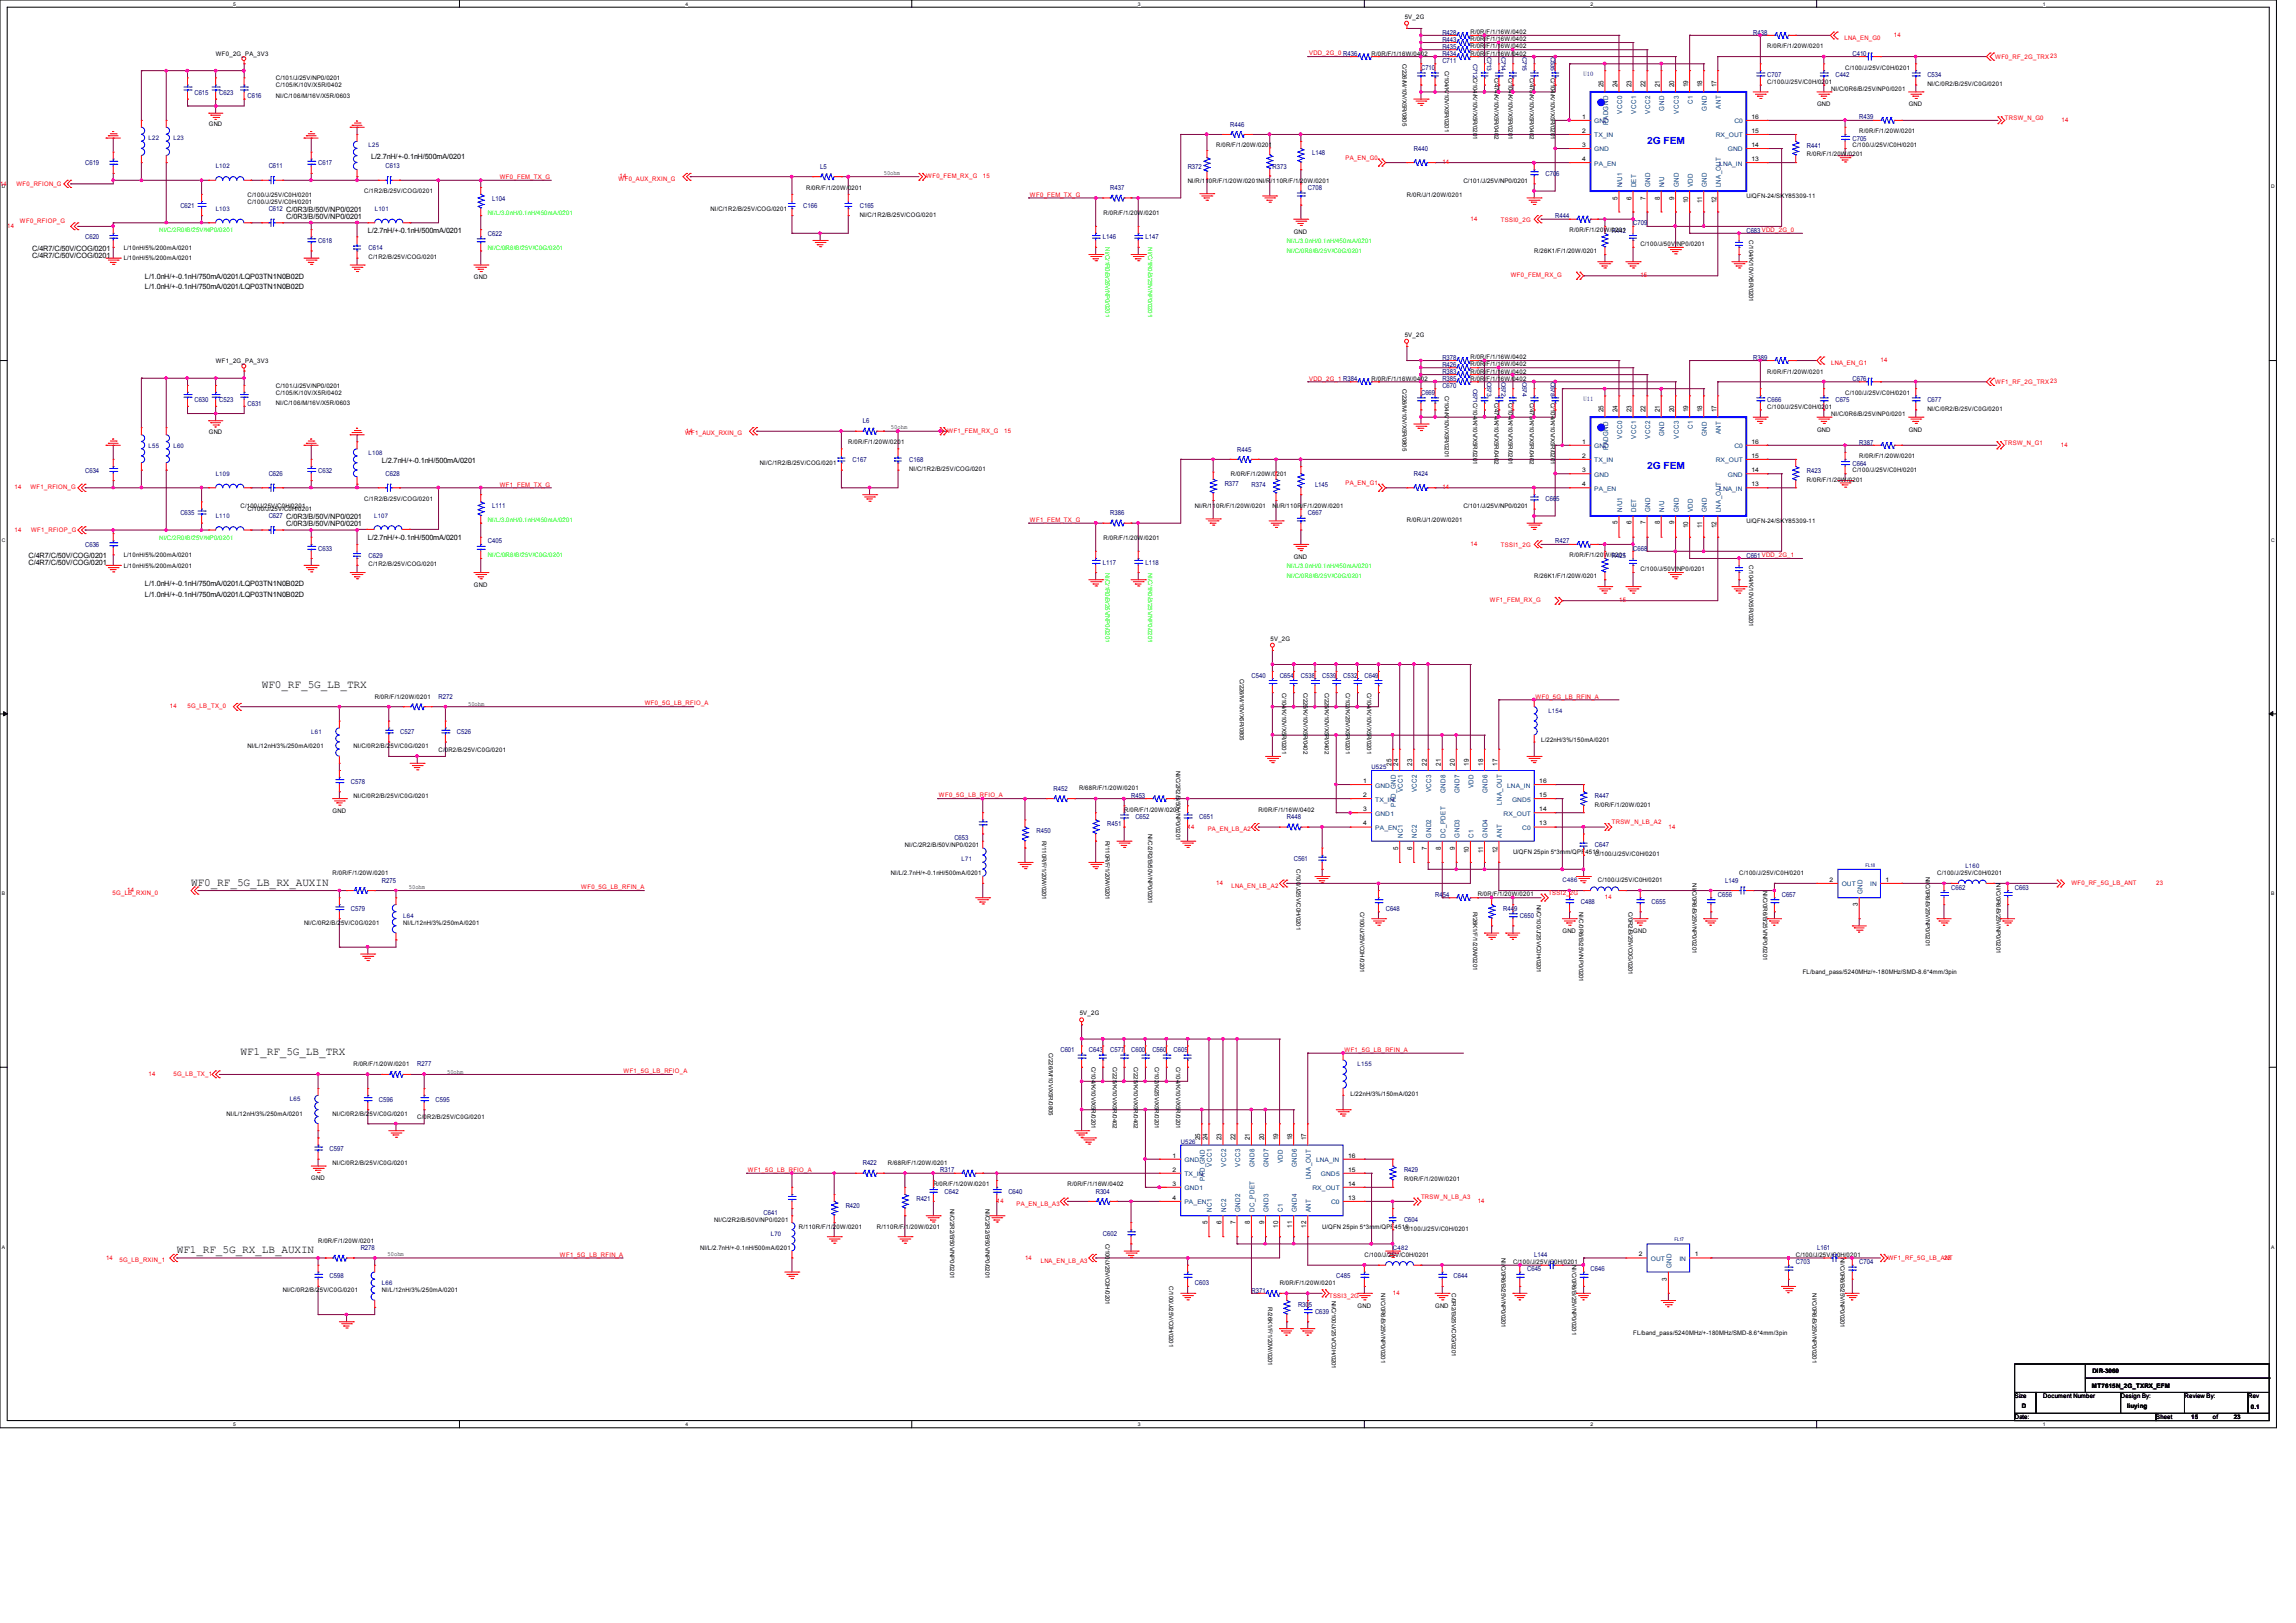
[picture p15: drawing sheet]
<svg xmlns="http://www.w3.org/2000/svg" width="297mm" height="210mm" viewBox="0 0 297 210" stroke-linecap="round" stroke-linejoin="round" font-family="sans-serif">
<defs><g id="words">
<g font-size="1.4">
<text x="33.9" y="89">WF0_RF_5G_LB_TRX</text>
<text x="24.7" y="114.6">WF0_RF_5G_LB_RX_AUXIN</text>
<text x="31.1" y="136.5">WF1_RF_5G_LB_TRX</text>
<text x="22.9" y="162.1">WF1_RF_5G_RX_LB_AUXIN</text>
</g>
<g font-size="1.3" fill="#00f">
<text x="213.1" y="18.6">2G FEM</text>
<text x="213.1" y="60.6">2G FEM</text>
</g>
<g font-size=".9" fill="#000080">
<text x="186.6" y="5.4">R443</text>
<text x="186.6" y="4.5">R428</text>
<text x="226.8" y="4.5">R438</text>
<text x="183.8" y="9.1">C710</text>
<text x="186.6" y="7.2">R434</text>
<text x="186.6" y="8.1">C711</text>
<text x="186.6" y="6.3">R435</text>
<text x="228.6" y="9.9">C707</text>
<text x="237.4" y="9.9">C442</text>
<text x="239.6" y="7.2">C410</text>
<text x="249.3" y="9.9">C534</text>
<text x="25.1" y="12.2">C615</text>
<text x="28.4" y="12.2">C623</text>
<text x="32" y="12.7">C616</text>
<text x="159.1" y="16.4">R446</text>
<text x="240.5" y="15.5">R439</text>
<text x="11" y="21.4">C619</text>
<text x="34.8" y="21.8">C611</text>
<text x="41.2" y="21.4">C617</text>
<text x="49.9" y="21.8">C613</text>
<text x="106.1" y="21.8">L5</text>
<text x="153.6" y="21.8">R372</text>
<text x="164.6" y="21.8">R373</text>
<text x="169.7" y="20">L148</text>
<text x="182.9" y="19.5">R440</text>
<text x="199.9" y="22.8">C706</text>
<text x="233.7" y="19.1">R441</text>
<text x="239.6" y="18.2">C705</text>
<text x="23.3" y="26.9">C621</text>
<text x="34.8" y="27.3">C612 C/0R3/B/50V/NP0/0201</text>
<text x="63.7" y="26">L104</text>
<text x="103.9" y="26.9">C166</text>
<text x="111.2" y="26.9">C165</text>
<text x="143.6" y="24.6">R437</text>
<text x="169.2" y="24.6">C708</text>
<text x="201.2" y="28.2">R444</text>
<text x="211.3" y="29.2">C709</text>
<text x="11" y="31">C620</text>
<text x="41.2" y="31.5">C618</text>
<text x="47.7" y="32.4">C614</text>
<text x="63.1" y="30.5">C622</text>
<text x="142.7" y="31">L146</text>
<text x="148.2" y="31">L147</text>
<text x="208.5" y="30.1">R442</text>
<text x="225.9" y="30.1">C683 VDD_2G_0</text>
<text x="186.6" y="46.5">R378</text>
<text x="186.6" y="47.5">R426</text>
<text x="226.8" y="46.5">R389</text>
<text x="25.1" y="52">C630</text>
<text x="28.4" y="52">C523</text>
<text x="32" y="52.5">C631</text>
<text x="183.8" y="51.1">C669</text>
<text x="186.6" y="49.3">R385</text>
<text x="186.6" y="50.2">C670</text>
<text x="186.6" y="48.4">R383</text>
<text x="228.6" y="52">C666</text>
<text x="237.4" y="52">C675</text>
<text x="239.6" y="49.3">C676</text>
<text x="249.3" y="52">C677</text>
<text x="110.3" y="59.8">C167</text>
<text x="111.6" y="54.8">L6</text>
<text x="117.6" y="59.8">C168</text>
<text x="160" y="58.4">R445</text>
<text x="240.5" y="57.5">R387</text>
<text x="11" y="61.2">C634</text>
<text x="34.8" y="61.6">C626</text>
<text x="41.2" y="61.2">C632</text>
<text x="49.9" y="61.6">C628</text>
<text x="63.7" y="65.7">L111</text>
<text x="158.4" y="62.8">R377</text>
<text x="161.9" y="63">R374</text>
<text x="170.1" y="63">L145</text>
<text x="182.9" y="61.6">R424</text>
<text x="199.9" y="64.8">C665</text>
<text x="233.7" y="61.2">R423</text>
<text x="239.6" y="60.2">C664</text>
<text x="11" y="70.8">C636</text>
<text x="23.3" y="66.7">C635</text>
<text x="34.8" y="67">C627 C/0R3/B/50V/NP0/0201</text>
<text x="41.2" y="71.2">C633</text>
<text x="63.1" y="70.3">C405</text>
<text x="143.6" y="66.7">R386</text>
<text x="169.2" y="66.7">C667</text>
<text x="201.2" y="70.3">R427</text>
<text x="211.3" y="71.2">C668</text>
<text x="47.7" y="72.1">C629</text>
<text x="142.7" y="73.1">L117</text>
<text x="148.2" y="73.1">L118</text>
<text x="208.5" y="72.1">R425</text>
<text x="225.9" y="72.1">C661 VDD_2G_1</text>
<text x="161.9" y="87.7">C540</text>
<text x="165.5" y="87.7">C654</text>
<text x="168.3" y="87.7">C538</text>
<text x="171" y="87.7">C539</text>
<text x="173.7" y="87.7">C532</text>
<text x="176.5" y="87.7">C649</text>
<text x="51.8" y="95">C527</text>
<text x="56.7" y="90.4">R272</text>
<text x="59.1" y="95">C526</text>
<text x="45.4" y="101.4">C578</text>
<text x="134.1" y="107.8">R450</text>
<text x="136.3" y="102.3">R452</text>
<text x="143.2" y="106.9">R451</text>
<text x="146.3" y="103.3">R453</text>
<text x="146.9" y="106">C652</text>
<text x="155.1" y="106">C651</text>
<text x="166.5" y="106">R448</text>
<text x="206.3" y="103.3">R447</text>
<text x="123.5" y="108.7">C653</text>
<text x="167.4" y="111.5">C561</text>
<text x="206.3" y="109.6">C647</text>
<text x="45.4" y="117.9">C579</text>
<text x="49.4" y="114.2">R275</text>
<text x="179.3" y="117.9">C648</text>
<text x="185.6" y="116">R454</text>
<text x="194.4" y="117.9">R449</text>
<text x="196.6" y="118.8">C650</text>
<text x="204.5" y="117">C488</text>
<text x="213.6" y="117">C655</text>
<text x="222.2" y="116">C656</text>
<text x="223.2" y="114.2">L149</text>
<text x="230.5" y="116">C657</text>
<text x="252.4" y="115.1">C662</text>
<text x="260.6" y="115.1">C663</text>
<text x="54" y="138">R277</text>
<text x="137.2" y="136.1">C601</text>
<text x="140.9" y="136.1">C643</text>
<text x="143.6" y="136.1">C577</text>
<text x="146.3" y="136.1">C600</text>
<text x="149.1" y="136.1">C560</text>
<text x="151.8" y="136.1">C605</text>
<text x="49" y="142.5">C596</text>
<text x="56.3" y="142.5">C595</text>
<text x="42.6" y="149">C597</text>
<text x="111.6" y="150.8">R422</text>
<text x="118.5" y="155.4">R421</text>
<text x="121.6" y="151.7">R317</text>
<text x="122.2" y="154.4">C642</text>
<text x="130.4" y="154.4">C640</text>
<text x="141.7" y="154.4">R304</text>
<text x="181.6" y="151.7">R429</text>
<text x="46.7" y="161.8">R278</text>
<text x="98.8" y="157.2">C641</text>
<text x="109.4" y="156.3">R420</text>
<text x="142.7" y="159.9">C602</text>
<text x="181.6" y="158.1">C604</text>
<text x="235" y="161.8">L161</text>
<text x="42.6" y="165.4">C598</text>
<text x="154.6" y="166.3">C603</text>
<text x="161.9" y="167.3">R371</text>
<text x="172.9" y="165.4">C485</text>
<text x="188" y="165.4">C644</text>
<text x="197.5" y="164.5">C645</text>
<text x="198.5" y="162.7">L144</text>
<text x="205.8" y="164.5">C646</text>
<text x="232.3" y="163.6">C703</text>
<text x="240.5" y="163.6">C704</text>
<text x="167.9" y="169.1">R305</text>
<text x="170.1" y="170">C639</text>
</g>
<g font-size=".9">
<text x="207.4" y="11.3" transform="rotate(-90 207.4 11.3)">25</text>
<text x="209.2" y="11.3" transform="rotate(-90 209.2 11.3)">24</text>
<text x="211.1" y="11.3" transform="rotate(-90 211.1 11.3)">23</text>
<text x="212.9" y="11.3" transform="rotate(-90 212.9 11.3)">22</text>
<text x="214.7" y="11.3" transform="rotate(-90 214.7 11.3)">21</text>
<text x="216.6" y="11.3" transform="rotate(-90 216.6 11.3)">20</text>
<text x="218.4" y="11.3" transform="rotate(-90 218.4 11.3)">19</text>
<text x="220.2" y="11.3" transform="rotate(-90 220.2 11.3)">18</text>
<text x="222" y="11.3" transform="rotate(-90 222 11.3)">17</text>
<text x="48" y="20.6">L/2.7nH/+-0.1nH/500mA/0201</text>
<text x="37" y="28.3">C/0R3/B/50V/NP0/0201</text>
<text x="209.2" y="25.8" transform="rotate(-90 209.2 25.8)">5</text>
<text x="211.1" y="25.8" transform="rotate(-90 211.1 25.8)">6</text>
<text x="212.9" y="25.8" transform="rotate(-90 212.9 25.8)">7</text>
<text x="214.7" y="25.8" transform="rotate(-90 214.7 25.8)">8</text>
<text x="216.6" y="25.8" transform="rotate(-90 216.6 25.8)">9</text>
<text x="218.4" y="26.3" transform="rotate(-90 218.4 26.3)">10</text>
<text x="220.2" y="26.3" transform="rotate(-90 220.2 26.3)">11</text>
<text x="222" y="26.3" transform="rotate(-90 222 26.3)">12</text>
<text x="4.1" y="32.4">C/4R7/C/50V/COG/0201</text>
<text x="4.1" y="33.3">C/4R7/C/50V/COG/0201</text>
<text x="47.6" y="30.2">L/2.7nH/+-0.1nH/500mA/0201</text>
<text x="18.8" y="36.1">L/1.0nH/+-0.1nH/750mA/0201/LQP03TN1N0B02D</text>
<text x="18.8" y="37.4">L/1.0nH/+-0.1nH/750mA/0201/LQP03TN1N0B02D</text>
<text x="207.4" y="53.3" transform="rotate(-90 207.4 53.3)">25</text>
<text x="209.2" y="53.3" transform="rotate(-90 209.2 53.3)">24</text>
<text x="211.1" y="53.3" transform="rotate(-90 211.1 53.3)">23</text>
<text x="212.9" y="53.3" transform="rotate(-90 212.9 53.3)">22</text>
<text x="214.7" y="53.3" transform="rotate(-90 214.7 53.3)">21</text>
<text x="216.6" y="53.3" transform="rotate(-90 216.6 53.3)">20</text>
<text x="218.4" y="53.3" transform="rotate(-90 218.4 53.3)">19</text>
<text x="220.2" y="53.3" transform="rotate(-90 220.2 53.3)">18</text>
<text x="222" y="53.3" transform="rotate(-90 222 53.3)">17</text>
<text x="49.4" y="59.9">L/2.7nH/+-0.1nH/500mA/0201</text>
<text x="37" y="68.1">C/0R3/B/50V/NP0/0201</text>
<text x="47.6" y="69.9">L/2.7nH/+-0.1nH/500mA/0201</text>
<text x="209.2" y="67.9" transform="rotate(-90 209.2 67.9)">5</text>
<text x="211.1" y="67.9" transform="rotate(-90 211.1 67.9)">6</text>
<text x="212.9" y="67.9" transform="rotate(-90 212.9 67.9)">7</text>
<text x="214.7" y="67.9" transform="rotate(-90 214.7 67.9)">8</text>
<text x="216.6" y="67.9" transform="rotate(-90 216.6 67.9)">9</text>
<text x="218.4" y="68.3" transform="rotate(-90 218.4 68.3)">10</text>
<text x="220.2" y="68.3" transform="rotate(-90 220.2 68.3)">11</text>
<text x="222" y="68.3" transform="rotate(-90 222 68.3)">12</text>
<text x="3.7" y="73.1">C/4R7/C/50V/COG/0201</text>
<text x="3.7" y="72.2">C/4R7/C/50V/COG/0201</text>
<text x="18.8" y="75.9">L/1.0nH/+-0.1nH/750mA/0201/LQP03TN1N0B02D</text>
<text x="18.8" y="77.2">L/1.0nH/+-0.1nH/750mA/0201/LQP03TN1N0B02D</text>
<text x="180" y="99.1" transform="rotate(-90 180 99.1)">25</text>
<text x="180.9" y="99.1" transform="rotate(-90 180.9 99.1)">24</text>
<text x="182.7" y="99.1" transform="rotate(-90 182.7 99.1)">23</text>
<text x="184.6" y="99.1" transform="rotate(-90 184.6 99.1)">22</text>
<text x="186.4" y="99.1" transform="rotate(-90 186.4 99.1)">21</text>
<text x="188.2" y="99.1" transform="rotate(-90 188.2 99.1)">20</text>
<text x="190" y="99.1" transform="rotate(-90 190 99.1)">19</text>
<text x="191.8" y="99.1" transform="rotate(-90 191.8 99.1)">18</text>
<text x="193.7" y="99.1" transform="rotate(-90 193.7 99.1)">17</text>
<text x="180.9" y="109.9" transform="rotate(-90 180.9 109.9)">5</text>
<text x="182.7" y="109.9" transform="rotate(-90 182.7 109.9)">6</text>
<text x="184.6" y="109.9" transform="rotate(-90 184.6 109.9)">7</text>
<text x="186.4" y="109.9" transform="rotate(-90 186.4 109.9)">8</text>
<text x="188.2" y="109.9" transform="rotate(-90 188.2 109.9)">9</text>
<text x="190" y="110.4" transform="rotate(-90 190 110.4)">10</text>
<text x="191.8" y="110.4" transform="rotate(-90 191.8 110.4)">11</text>
<text x="193.7" y="110.4" transform="rotate(-90 193.7 110.4)">12</text>
<text x="240.3" y="117.3" transform="rotate(-90 240.3 117.3)">3</text>
<text x="155.3" y="147.5" transform="rotate(-90 155.3 147.5)">25</text>
<text x="156.2" y="147.5" transform="rotate(-90 156.2 147.5)">24</text>
<text x="158" y="147.5" transform="rotate(-90 158 147.5)">23</text>
<text x="159.8" y="147.5" transform="rotate(-90 159.8 147.5)">22</text>
<text x="161.7" y="147.5" transform="rotate(-90 161.7 147.5)">21</text>
<text x="163.5" y="147.5" transform="rotate(-90 163.5 147.5)">20</text>
<text x="165.3" y="147.5" transform="rotate(-90 165.3 147.5)">19</text>
<text x="167.2" y="147.5" transform="rotate(-90 167.2 147.5)">18</text>
<text x="169" y="147.5" transform="rotate(-90 169 147.5)">17</text>
<text x="156.2" y="158.4" transform="rotate(-90 156.2 158.4)">5</text>
<text x="158" y="158.4" transform="rotate(-90 158 158.4)">6</text>
<text x="159.8" y="158.4" transform="rotate(-90 159.8 158.4)">7</text>
<text x="161.7" y="158.4" transform="rotate(-90 161.7 158.4)">8</text>
<text x="163.5" y="158.4" transform="rotate(-90 163.5 158.4)">9</text>
<text x="165.3" y="158.9" transform="rotate(-90 165.3 158.9)">10</text>
<text x="167.2" y="158.9" transform="rotate(-90 167.2 158.9)">11</text>
<text x="169" y="158.9" transform="rotate(-90 169 158.9)">12</text>
<text x="215.6" y="165.7" transform="rotate(-90 215.6 165.7)">3</text>
</g>
<g font-size=".9" fill="#004080">
<text x="208" y="16.1" transform="rotate(-90 208 16.1)">PADGND</text>
<text x="209.8" y="14.7" transform="rotate(-90 209.8 14.7)">VCC0</text>
<text x="211.6" y="14.7" transform="rotate(-90 211.6 14.7)">VCC1</text>
<text x="213.5" y="14.7" transform="rotate(-90 213.5 14.7)">VCC2</text>
<text x="215.3" y="14.3" transform="rotate(-90 215.3 14.3)">GND</text>
<text x="217.2" y="14.7" transform="rotate(-90 217.2 14.7)">VCC3</text>
<text x="219" y="13.5" transform="rotate(-90 219 13.5)">C1</text>
<text x="220.8" y="14.3" transform="rotate(-90 220.8 14.3)">GND</text>
<text x="222.6" y="14.1" transform="rotate(-90 222.6 14.1)">ANT</text>
<text x="209.8" y="24.3" transform="rotate(-90 209.8 24.3)">N/U1</text>
<text x="211.6" y="24.3" transform="rotate(-90 211.6 24.3)">DET</text>
<text x="213.5" y="24.3" transform="rotate(-90 213.5 24.3)">GND</text>
<text x="215.3" y="24.3" transform="rotate(-90 215.3 24.3)">N/U</text>
<text x="217.2" y="24.3" transform="rotate(-90 217.2 24.3)">GND</text>
<text x="219" y="24.3" transform="rotate(-90 219 24.3)">VDD</text>
<text x="220.8" y="24.3" transform="rotate(-90 220.8 24.3)">GND</text>
<text x="222.6" y="24.3" transform="rotate(-90 222.6 24.3)">LNA_OUT</text>
<text x="208" y="58.2" transform="rotate(-90 208 58.2)">PADGND</text>
<text x="209.8" y="56.8" transform="rotate(-90 209.8 56.8)">VCC0</text>
<text x="211.6" y="56.8" transform="rotate(-90 211.6 56.8)">VCC1</text>
<text x="213.5" y="56.8" transform="rotate(-90 213.5 56.8)">VCC2</text>
<text x="215.3" y="56.4" transform="rotate(-90 215.3 56.4)">GND</text>
<text x="217.2" y="56.8" transform="rotate(-90 217.2 56.8)">VCC3</text>
<text x="219" y="55.5" transform="rotate(-90 219 55.5)">C1</text>
<text x="220.8" y="56.4" transform="rotate(-90 220.8 56.4)">GND</text>
<text x="222.6" y="56.2" transform="rotate(-90 222.6 56.2)">ANT</text>
<text x="209.8" y="66.3" transform="rotate(-90 209.8 66.3)">N/U1</text>
<text x="211.6" y="66.3" transform="rotate(-90 211.6 66.3)">DET</text>
<text x="213.5" y="66.3" transform="rotate(-90 213.5 66.3)">GND</text>
<text x="215.3" y="66.3" transform="rotate(-90 215.3 66.3)">N/U</text>
<text x="217.2" y="66.3" transform="rotate(-90 217.2 66.3)">GND</text>
<text x="219" y="66.3" transform="rotate(-90 219 66.3)">VDD</text>
<text x="220.8" y="66.3" transform="rotate(-90 220.8 66.3)">GND</text>
<text x="222.6" y="66.3" transform="rotate(-90 222.6 66.3)">LNA_OUT</text>
<text x="180.6" y="104.4" transform="rotate(-90 180.6 104.4)">PAD_GND</text>
<text x="181.5" y="102.5" transform="rotate(-90 181.5 102.5)">VCC1</text>
<text x="183.3" y="102.5" transform="rotate(-90 183.3 102.5)">VCC2</text>
<text x="185.1" y="102.5" transform="rotate(-90 185.1 102.5)">VCC3</text>
<text x="187" y="102.6" transform="rotate(-90 187 102.6)">GND8</text>
<text x="188.8" y="102.6" transform="rotate(-90 188.8 102.6)">GND7</text>
<text x="190.6" y="102" transform="rotate(-90 190.6 102)">VDD</text>
<text x="192.4" y="102.6" transform="rotate(-90 192.4 102.6)">GND6</text>
<text x="194.3" y="104.1" transform="rotate(-90 194.3 104.1)">LNA_OUT</text>
<text x="181.5" y="108.4" transform="rotate(-90 181.5 108.4)">NC1</text>
<text x="183.3" y="108.4" transform="rotate(-90 183.3 108.4)">NC2</text>
<text x="185.1" y="108.4" transform="rotate(-90 185.1 108.4)">GND2</text>
<text x="187" y="108.4" transform="rotate(-90 187 108.4)">DC_PDET</text>
<text x="188.8" y="108.4" transform="rotate(-90 188.8 108.4)">GND3</text>
<text x="190.6" y="108.4" transform="rotate(-90 190.6 108.4)">C1</text>
<text x="192.4" y="108.4" transform="rotate(-90 192.4 108.4)">GND4</text>
<text x="194.3" y="108.4" transform="rotate(-90 194.3 108.4)">ANT</text>
<text x="240.9" y="115.7" transform="rotate(-90 240.9 115.7)">GND</text>
<text x="155.8" y="152.9" transform="rotate(-90 155.8 152.9)">PAD_GND</text>
<text x="156.8" y="151" transform="rotate(-90 156.8 151)">VCC1</text>
<text x="158.6" y="151" transform="rotate(-90 158.6 151)">VCC2</text>
<text x="160.4" y="151" transform="rotate(-90 160.4 151)">VCC3</text>
<text x="162.3" y="151" transform="rotate(-90 162.3 151)">GND8</text>
<text x="164.1" y="151" transform="rotate(-90 164.1 151)">GND7</text>
<text x="165.9" y="150.5" transform="rotate(-90 165.9 150.5)">VDD</text>
<text x="167.7" y="151" transform="rotate(-90 167.7 151)">GND6</text>
<text x="169.6" y="152.6" transform="rotate(-90 169.6 152.6)">LNA_OUT</text>
<text x="156.8" y="156.8" transform="rotate(-90 156.8 156.8)">NC1</text>
<text x="158.6" y="156.8" transform="rotate(-90 158.6 156.8)">NC2</text>
<text x="160.4" y="156.8" transform="rotate(-90 160.4 156.8)">GND2</text>
<text x="162.3" y="156.8" transform="rotate(-90 162.3 156.8)">DC_PDET</text>
<text x="164.1" y="156.8" transform="rotate(-90 164.1 156.8)">GND3</text>
<text x="165.9" y="156.8" transform="rotate(-90 165.9 156.8)">C1</text>
<text x="167.7" y="156.8" transform="rotate(-90 167.7 156.8)">GND4</text>
<text x="169.6" y="156.8" transform="rotate(-90 169.6 156.8)">ANT</text>
<text x="216.2" y="164.1" transform="rotate(-90 216.2 164.1)">GND</text>
</g>
<g font-size=".8">
<text x="181.7" y="2.4">5V_2G</text>
<text x="190.2" y="5.3">R/0R/F/1/16W/0402</text>
<text x="190.2" y="4.4">R/0R/F/1/16W/0402</text>
<text x="27.9" y="7.2">WF0_2G_PA_3V3</text>
<text x="35.7" y="10.4">C/101/J/25V/NP0/0201</text>
<text x="35.7" y="11.3">C/105/K/10V/X5R/0402</text>
<text x="177.4" y="7.2">R/0R/F/1/16W/0402</text>
<text x="181.4" y="8.3" transform="rotate(90 181.4 8.3)">C/226/M/10V/X5R/0805</text>
<text x="186.9" y="9.1" transform="rotate(90 186.9 9.1)">C/104/K/10V/X5R/0201</text>
<text x="190.2" y="7.2">R/0R/F/1/16W/0402</text>
<text x="190.2" y="6.3">R/0R/F/1/16W/0402</text>
<text x="193.3" y="10.1" transform="rotate(90 193.3 10.1)">C/474/K/10V/X5R/0402</text>
<text x="195.1" y="10.1" transform="rotate(90 195.1 10.1)">C/104/K/10V/X5R/0201</text>
<text x="197.9" y="10.1" transform="rotate(90 197.9 10.1)">C/475/K/10V/X5R/0402</text>
<text x="200.6" y="10.1" transform="rotate(90 200.6 10.1)">C/104/K/10V/X5R/0201</text>
<text x="228.6" y="10.8">C/100/J/25V/C0H/0201</text>
<text x="228.6" y="6.3">R/0R/F/1/20W/0201</text>
<text x="236.9" y="11.8">NI/C/0R6/B/25V/NP0/0201</text>
<text x="238.7" y="9">C/100/J/25V/C0H/0201</text>
<text x="249.3" y="11.1">NI/C/0R2/B/25V/C0G/0201</text>
<text x="27" y="16.3">GND</text>
<text x="35.7" y="12.7">NI/C/106/M/16V/X5R/0603</text>
<text x="204.7" y="17.2">2</text>
<text x="204.7" y="15.4">1</text>
<text x="226.6" y="17.2">15</text>
<text x="226.6" y="15.4">16</text>
<text x="235" y="13.8">GND</text>
<text x="240.5" y="17.2">R/0R/F/1/20W/0201</text>
<text x="246.9" y="13.8">GND</text>
<text x="114.3" y="22.6">50ohm</text>
<text x="153.6" y="23.6">NI/R/110R/F/1/20W/0201NI/R/110R/F/1/20W/0201</text>
<text x="157.3" y="19">R/0R/F/1/20W/0201</text>
<text x="189.3" y="23.6">C/101/J/25V/NP0/0201</text>
<text x="204.7" y="20.8">4</text>
<text x="204.7" y="19">3</text>
<text x="226.6" y="20.8">13</text>
<text x="226.6" y="19">14</text>
<text x="233.7" y="20.2">R/0R/F/1/20W/0201</text>
<text x="239.6" y="19">C/100/J/25V/C0H/0201</text>
<text x="32" y="25.5">C/100/J/25V/C0H/0201</text>
<text x="32" y="26.4">C/100/J/25V/C0H/0201</text>
<text x="47.1" y="25">C/1R2/B/25V/COG/0201</text>
<text x="91.9" y="27.3">NI/C/1R2/B/25V/COG/0201</text>
<text x="104.3" y="24.6">R/0R/F/1/20W/0201</text>
<text x="111.2" y="28">NI/C/1R2/B/25V/COG/0201</text>
<text x="142.8" y="27.8">R/0R/F/1/20W/0201</text>
<text x="182" y="25.5">R/0R/J/1/20W/0201</text>
<text x="225.9" y="25.7">U/QFN-24/SKY85309-11</text>
<text x="16" y="32.3">L/10nH/5%/200mA/0201</text>
<text x="16" y="33.7">L/10nH/5%/200mA/0201</text>
<text x="47.7" y="33.5">C/1R2/B/25V/COG/0201</text>
<text x="167.4" y="30.2">GND</text>
<text x="198.5" y="32.8">R/26K1/F/1/20W/0201</text>
<text x="203" y="30.1">R/0R/F/1/20W/0201</text>
<text x="212.2" y="31.9">C/100/J/50V/NP0/0201</text>
<text x="226.2" y="31.1" transform="rotate(90 226.2 31.1)">C/104/K/10V/X5R/0201</text>
<text x="61.3" y="36.2">GND</text>
<text x="27.9" y="46.9">WF1_2G_PA_3V3</text>
<text x="181.7" y="43.6">5V_2G</text>
<text x="190.2" y="46.5">R/0R/F/1/16W/0402</text>
<text x="190.2" y="47.4">R/0R/F/1/16W/0402</text>
<text x="35.7" y="50.2">C/101/J/25V/NP0/0201</text>
<text x="35.7" y="52.5">NI/C/106/M/16V/X5R/0603</text>
<text x="35.7" y="51.1">C/105/K/10V/X5R/0402</text>
<text x="177.4" y="49.2">R/0R/F/1/16W/0402</text>
<text x="181.4" y="50.3" transform="rotate(90 181.4 50.3)">C/226/M/10V/X5R/0805</text>
<text x="186.9" y="51.2" transform="rotate(90 186.9 51.2)">C/104/K/10V/X5R/0201</text>
<text x="190.2" y="49.2">R/0R/F/1/16W/0402</text>
<text x="190.2" y="48.3">R/0R/F/1/16W/0402</text>
<text x="193.3" y="52.2" transform="rotate(90 193.3 52.2)">C/474/K/10V/X5R/0402</text>
<text x="195.1" y="52.2" transform="rotate(90 195.1 52.2)">C/104/K/10V/X5R/0201</text>
<text x="197.9" y="52.2" transform="rotate(90 197.9 52.2)">C/475/K/10V/X5R/0402</text>
<text x="200.6" y="52.2" transform="rotate(90 200.6 52.2)">C/104/K/10V/X5R/0201</text>
<text x="228.6" y="48.3">R/0R/F/1/20W/0201</text>
<text x="228.6" y="52.9">C/100/J/25V/C0H/0201</text>
<text x="236.9" y="53.8">NI/C/0R6/B/25V/NP0/0201</text>
<text x="238.7" y="51.1">C/100/J/25V/C0H/0201</text>
<text x="249.3" y="53.2">NI/C/0R2/B/25V/C0G/0201</text>
<text x="27" y="56.1">GND</text>
<text x="109.7" y="57.5">R/0R/F/1/20W/0201</text>
<text x="115.3" y="55.5">50ohm</text>
<text x="204.7" y="59.2">2</text>
<text x="204.7" y="57.4">1</text>
<text x="226.6" y="59.2">15</text>
<text x="226.6" y="57.4">16</text>
<text x="235" y="55.8">GND</text>
<text x="240.5" y="59.3">R/0R/F/1/20W/0201</text>
<text x="246.9" y="55.8">GND</text>
<text x="31.1" y="65.7">C/100/J/25V/C0H/0201</text>
<text x="47.1" y="64.8">C/1R2/B/25V/COG/0201</text>
<text x="98.3" y="60.2">NI/C/1R2/B/25V/COG/0201</text>
<text x="117.6" y="61">NI/C/1R2/B/25V/COG/0201</text>
<text x="154.6" y="65.7">NI/R/110R/F/1/20W/0201</text>
<text x="159.2" y="61.6">R/0R/F/1/20W/0201</text>
<text x="164.6" y="65.7">NI/R/110R/F/1/20W/0201</text>
<text x="189.3" y="65.7">C/101/J/25V/NP0/0201</text>
<text x="204.7" y="62.9">4</text>
<text x="204.7" y="61.1">3</text>
<text x="226.6" y="62.9">13</text>
<text x="226.6" y="61.1">14</text>
<text x="233.7" y="62.3">R/0R/F/1/20W/0201</text>
<text x="239.6" y="61.1">C/100/J/25V/C0H/0201</text>
<text x="32" y="66.2">C/100/J/25V/C0H/0201</text>
<text x="142.8" y="69.8">R/0R/F/1/20W/0201</text>
<text x="182" y="67.5">R/0R/J/1/20W/0201</text>
<text x="225.9" y="67.7">U/QFN-24/SKY85309-11</text>
<text x="16" y="73.5">L/10nH/5%/200mA/0201</text>
<text x="16" y="72.1">L/10nH/5%/200mA/0201</text>
<text x="47.7" y="73.3">C/1R2/B/25V/COG/0201</text>
<text x="61.3" y="75.9">GND</text>
<text x="167.4" y="72.3">GND</text>
<text x="198.5" y="74.8">R/26K1/F/1/20W/0201</text>
<text x="203" y="72.1">R/0R/F/1/20W/0201</text>
<text x="212.2" y="73.9">C/100/J/50V/NP0/0201</text>
<text x="226.2" y="73.2" transform="rotate(90 226.2 73.2)">C/104/K/10V/X5R/0201</text>
<text x="164.3" y="82.9">5V_2G</text>
<text x="160.4" y="87.8" transform="rotate(90 160.4 87.8)">C/226/M/10V/X5R/0805</text>
<text x="165.9" y="89.6" transform="rotate(90 165.9 89.6)">C/104/K/10V/X5R/0201</text>
<text x="168.6" y="89.6" transform="rotate(90 168.6 89.6)">C/225/K/10V/X5R/0402</text>
<text x="171.4" y="89.6" transform="rotate(90 171.4 89.6)">C/225/K/10V/X5R/0402</text>
<text x="174.1" y="89.6" transform="rotate(90 174.1 89.6)">C/102/K/25V/X5R/0201</text>
<text x="176.8" y="89.6" transform="rotate(90 176.8 89.6)">C/104/K/10V/X5R/0201</text>
<text x="48.5" y="90.4">R/0R/F/1/20W/0201</text>
<text x="60.5" y="91.4">50ohm</text>
<text x="32" y="96.8">NI/L/12nH/3%/250mA/0201</text>
<text x="45.7" y="96.8">NI/C/0R2/B/25V/C0G/0201</text>
<text x="56.7" y="97.2">C/0R2/B/25V/C0G/0201</text>
<text x="152.2" y="99.7" transform="rotate(90 152.2 99.7)">NI/C/2R2/B/50V/NP0/0201</text>
<text x="176.3" y="101.3">1</text>
<text x="199.1" y="101.3">16</text>
<text x="199.4" y="96.1">L/22nH/3%/150mA/0201</text>
<text x="43" y="105.2">GND</text>
<text x="45.7" y="103.2">NI/C/0R2/B/25V/C0G/0201</text>
<text x="139.6" y="102.3">R/68R/F/1/20W/0201</text>
<text x="145.4" y="105">R/0R/F/1/20W/0201</text>
<text x="148.5" y="107.9" transform="rotate(90 148.5 107.9)">NI/C/2R2/B/50V/NP0/0201</text>
<text x="162.8" y="105">R/0R/F/1/16W/0402</text>
<text x="176.3" y="103.1">2</text>
<text x="176.3" y="104.9">3</text>
<text x="176.3" y="106.8">4</text>
<text x="199.1" y="106.8">13</text>
<text x="199.1" y="104.9">14</text>
<text x="199.1" y="103.1">15</text>
<text x="206.3" y="104.4">R/0R/F/1/20W/0201</text>
<text x="43" y="113.2">R/0R/F/1/20W/0201</text>
<text x="115.2" y="113.2">NI/L/2.7nH/+-0.1nH/500mA/0201</text>
<text x="117.1" y="109.6">NI/C/2R2/B/50V/NP0/0201</text>
<text x="134.8" y="108.8" transform="rotate(90 134.8 108.8)">R/110R/F/1/20W/0201</text>
<text x="143" y="108.8" transform="rotate(90 143 108.8)">R/110R/F/1/20W/0201</text>
<text x="167.7" y="112.5" transform="rotate(90 167.7 112.5)">C/100/J/25V/C0H/0201</text>
<text x="195.7" y="110.5">U/QFN 25pin 5*3mm/QPF4519</text>
<text x="206.3" y="110.8">C/100/J/25V/C0H/0201</text>
<text x="225" y="113.2">C/100/J/25V/C0H/0201</text>
<text x="249.1" y="113.4" transform="rotate(90 249.1 113.4)">NI/C/0R6/B/25V/NP0/0201</text>
<text x="250.6" y="113.2">C/100/J/25V/C0H/0201</text>
<text x="39.3" y="119.6">NI/C/0R2/B/25V/C0G/0201</text>
<text x="52.2" y="119.6">NI/L/12nH/3%/250mA/0201</text>
<text x="52.9" y="115">50ohm</text>
<text x="175.9" y="118" transform="rotate(90 175.9 118)">C/100/J/25V/C0H/0201</text>
<text x="190.6" y="118" transform="rotate(90 190.6 118)">R/26K1/F/1/20W/0201</text>
<text x="191.1" y="116">R/0R/F/1/20W/0201</text>
<text x="198.8" y="117.1" transform="rotate(90 198.8 117.1)">NI/C/100/J/25V/C0H/0201</text>
<text x="204.3" y="118" transform="rotate(90 204.3 118)">NI/C/0R6/B/25V/NP0/0201</text>
<text x="206.7" y="114.2">C/100/J/25V/C0H/0201</text>
<text x="210.7" y="118" transform="rotate(90 210.7 118)">C/0R2/B/25V/C0G/0201</text>
<text x="218.9" y="114.3" transform="rotate(90 218.9 114.3)">NI/C/0R6/B/25V/NP0/0201</text>
<text x="228.1" y="115.2" transform="rotate(90 228.1 115.2)">NI/C/0R6/B/25V/NP0/0201</text>
<text x="236.7" y="114.1">2</text>
<text x="243.9" y="114.1">1</text>
<text x="258.2" y="114.3" transform="rotate(90 258.2 114.3)">NI/C/0R6/B/25V/NP0/0201</text>
<text x="202.1" y="120.7">GND</text>
<text x="211.3" y="120.7">GND</text>
<text x="139.7" y="131.4">5V_2G</text>
<text x="233.2" y="126.1">FL/band_pass/5240MHz/+-180MHz/SMD-8.6*4mm/3pin</text>
<text x="45.7" y="137.9">R/0R/F/1/20W/0201</text>
<text x="135.7" y="136.3" transform="rotate(90 135.7 136.3)">C/226/M/10V/X5R/0805</text>
<text x="57.8" y="138.9">50ohm</text>
<text x="141.2" y="138.1" transform="rotate(90 141.2 138.1)">C/104/K/10V/X5R/0201</text>
<text x="143.9" y="138.1" transform="rotate(90 143.9 138.1)">C/225/K/10V/X5R/0402</text>
<text x="146.7" y="138.1" transform="rotate(90 146.7 138.1)">C/225/K/10V/X5R/0402</text>
<text x="149.4" y="138.1" transform="rotate(90 149.4 138.1)">C/102/K/25V/X5R/0201</text>
<text x="152.2" y="138.1" transform="rotate(90 152.2 138.1)">C/104/K/10V/X5R/0201</text>
<text x="174.7" y="141.8">L/22nH/3%/150mA/0201</text>
<text x="29.3" y="144.4">NI/L/12nH/3%/250mA/0201</text>
<text x="43" y="144.4">NI/C/0R2/B/25V/C0G/0201</text>
<text x="54" y="144.8">C/0R2/B/25V/C0G/0201</text>
<text x="151.7" y="149.8">1</text>
<text x="174.4" y="149.8">16</text>
<text x="40.3" y="152.7">GND</text>
<text x="43" y="150.7">NI/C/0R2/B/25V/C0G/0201</text>
<text x="114.9" y="150.7">R/68R/F/1/20W/0201</text>
<text x="120.7" y="153.5">R/0R/F/1/20W/0201</text>
<text x="138.1" y="153.5">R/0R/F/1/16W/0402</text>
<text x="151.7" y="151.6">2</text>
<text x="151.7" y="153.4">3</text>
<text x="151.7" y="155.2">4</text>
<text x="174.4" y="155.2">13</text>
<text x="174.4" y="153.4">14</text>
<text x="174.4" y="151.6">15</text>
<text x="181.6" y="152.8">R/0R/F/1/20W/0201</text>
<text x="41.2" y="160.8">R/0R/F/1/20W/0201</text>
<text x="90.6" y="161.7">NI/L/2.7nH/+-0.1nH/500mA/0201</text>
<text x="92.4" y="158.1">NI/C/2R2/B/50V/NP0/0201</text>
<text x="103.3" y="159">R/110R/F/1/20W/0201</text>
<text x="113.4" y="159">R/110R/F/1/20W/0201</text>
<text x="122.9" y="156.4" transform="rotate(90 122.9 156.4)">NI/C/2R2/B/50V/NP0/0201</text>
<text x="127.5" y="156.4" transform="rotate(90 127.5 156.4)">NI/C/2R2/B/50V/NP0/0201</text>
<text x="143" y="161" transform="rotate(90 143 161)">C/100/J/25V/C0H/0201</text>
<text x="171" y="159">U/QFN 25pin 5*3mm/QPF4519</text>
<text x="181.6" y="159.3">C/100/J/25V/C0H/0201</text>
<text x="36.6" y="167.2">NI/C/0R2/B/25V/C0G/0201</text>
<text x="49.4" y="167.2">NI/L/12nH/3%/250mA/0201</text>
<text x="50.1" y="162.6">50ohm</text>
<text x="151.2" y="166.5" transform="rotate(90 151.2 166.5)">C/100/J/25V/C0H/0201</text>
<text x="165.5" y="166.3">R/0R/F/1/20W/0201</text>
<text x="176.5" y="162.6">C/100/J/25V/C0H/0201</text>
<text x="178.7" y="167.3" transform="rotate(90 178.7 167.3)">NI/C/0R6/B/25V/NP0/0201</text>
<text x="187.8" y="167.3" transform="rotate(90 187.8 167.3)">C/0R2/B/25V/C0G/0201</text>
<text x="194.2" y="162.8" transform="rotate(90 194.2 162.8)">NI/C/0R6/B/25V/NP0/0201</text>
<text x="195.7" y="163.5">C/100/J/25V/C0H/0201</text>
<text x="203.4" y="163.7" transform="rotate(90 203.4 163.7)">NI/C/0R6/B/25V/NP0/0201</text>
<text x="212" y="162.6">2</text>
<text x="219.2" y="162.6">1</text>
<text x="232.3" y="162.6">C/100/J/25V/C0H/0201</text>
<text x="234.5" y="167.3" transform="rotate(90 234.5 167.3)">NI/C/0R6/B/25V/NP0/0201</text>
<text x="238.1" y="162.8" transform="rotate(90 238.1 162.8)">NI/C/0R6/B/25V/NP0/0201</text>
<text x="164.1" y="169.2" transform="rotate(90 164.1 169.2)">R/26K1/F/1/20W/0201</text>
<text x="172.3" y="168.3" transform="rotate(90 172.3 168.3)">NI/C/100/J/25V/C0H/0201</text>
<text x="175.6" y="169.2">GND</text>
<text x="185.6" y="169.2">GND</text>
<text x="211.3" y="172.7">FL/band_pass/5240MHz/+-180MHz/SMD-8.6*4mm/3pin</text>
<text x="270.6" y="179.5">MT7615N_2G_TXRX_EFM</text>
<text x="270.7" y="177.7">DIR-3060</text>
<text x="260.6" y="180.9">Size</text>
<text x="260.6" y="183.6">Date:</text>
<text x="261.5" y="182.2">D</text>
<text x="264.3" y="180.9">Document Number</text>
<text x="274.3" y="180.9">Design By:</text>
<text x="275.2" y="182.2">liuying</text>
<text x="278.9" y="183.6">Sheet</text>
<text x="282.6" y="180.9">Review By:</text>
<text x="283.5" y="183.6">15</text>
<text x="286.2" y="183.6">of</text>
<text x="289" y="183.6">23</text>
<text x="290.8" y="180.9">Rev</text>
<text x="291.2" y="182.3">0.1</text>
</g>
<g font-size=".8" fill="#f00">
<text x="238.6" y="5.2">LNA_EN_G0</text>
<text x="245" y="4.8">14</text>
<text x="169.3" y="7.2">VDD_2G_0 R436</text>
<text x="258.1" y="7.6">WF0_RF_2G_TRX23</text>
<text x="259.3" y="15.5">TRSW_N_G0</text>
<text x="266.7" y="15.8">14</text>
<text x="64.6" y="23.2">WF0_FEM_TX_G</text>
<text x="80" y="23.4">WF0_AUX_RXIN_G</text>
<text x="80.1" y="23.1">14</text>
<text x="119.8" y="23.1">WF0_FEM_RX_G</text>
<text x="127.1" y="23.1">15</text>
<text x="174" y="20.7">PA_EN_G0</text>
<text x="186.6" y="21.3">14</text>
<text x="0" y="24">14</text>
<text x=".9" y="29.5">14</text>
<text x="2.1" y="24">WF0_RFION_G</text>
<text x="2.6" y="28.9">WF0_RFIOP_G</text>
<text x="133.2" y="25.4">WF0_FEM_TX_G</text>
<text x="190.2" y="28.6">14</text>
<text x="194.2" y="28.7">TSSI0_2G</text>
<text x="195.4" y="35.8">WF0_FEM_RX_G</text>
<text x="212.2" y="35.9">15</text>
<text x="236.9" y="47.2">LNA_EN_G1</text>
<text x="243.3" y="46.9">14</text>
<text x="169.3" y="49.2">VDD_2G_1 R384</text>
<text x="258.1" y="49.7">WF1_RF_2G_TRX23</text>
<text x="88.6" y="56.3">WF1_AUX_RXIN_G</text>
<text x="88.7" y="56">14</text>
<text x="122.6" y="56">WF1_FEM_RX_G</text>
<text x="129.9" y="56">15</text>
<text x="259.3" y="57.6">TRSW_N_G1</text>
<text x="266.6" y="57.8">14</text>
<text x="1.9" y="63.3">14</text>
<text x="3.9" y="63.3">WF1_RFION_G</text>
<text x="64.6" y="62.9">WF1_FEM_TX_G</text>
<text x="174" y="62.8">PA_EN_G1</text>
<text x="186.6" y="63.3">14</text>
<text x="1.9" y="68.8">14</text>
<text x="4" y="68.8">WF1_RFIOP_G</text>
<text x="133.2" y="67.5">WF1_FEM_TX_G</text>
<text x="190.2" y="70.7">14</text>
<text x="194.2" y="70.8">TSSI1_2G</text>
<text x="192.7" y="77.9">WF1_FEM_RX_G</text>
<text x="209.4" y="77.9">15</text>
<text x="22" y="91.7">14</text>
<text x="24.3" y="91.7">5G_LB_TX_0</text>
<text x="83.4" y="91.3">WF0_5G_LB_RFIO_A</text>
<text x="198.6" y="90.4">WF0_5G_LB_RFIN_A</text>
<text x="121.5" y="103.2">WF0_5G_LB_RFIO_A</text>
<text x="153.6" y="107.2">14</text>
<text x="156.2" y="107.6">PA_EN_LB_A2</text>
<text x="208.5" y="106.7">TRSW_N_LB_A2</text>
<text x="215.8" y="107.2">14</text>
<text x="14.6" y="115.7">5G_LB_RXIN_0</text>
<text x="16.5" y="115.4">14</text>
<text x="75.2" y="115.1">WF0_5G_LB_RFIN_A</text>
<text x="157.3" y="114.5">14</text>
<text x="159.3" y="114.9">LNA_EN_LB_A2</text>
<text x="200.3" y="115.8">TSSI2_2G</text>
<text x="207.6" y="116.4">14</text>
<text x="267.9" y="114.5">WF0_RF_5G_LB_ANT</text>
<text x="278.9" y="114.5">23</text>
<text x="173.9" y="136.1">WF1_5G_LB_RFIN_A</text>
<text x="19.2" y="139.2">14</text>
<text x="22.4" y="139.2">5G_LB_TX_1</text>
<text x="80.7" y="138.9">WF1_5G_LB_RFIO_A</text>
<text x="96.7" y="151.6">WF1_5G_LB_RFIO_A</text>
<text x="129" y="155.7">14</text>
<text x="183.8" y="155.1">TRSW_N_LB_A3</text>
<text x="191.1" y="155.7">14</text>
<text x="131.5" y="156">PA_EN_LB_A3</text>
<text x="13.7" y="163">14</text>
<text x="15.5" y="163.3">5G_LB_RXIN_1</text>
<text x="72.4" y="162.6">WF1_5G_LB_RFIN_A</text>
<text x="132.6" y="163">14</text>
<text x="134.6" y="163.4">LNA_EN_LB_A3</text>
<text x="171.9" y="167.9">TSSI3_2G</text>
<text x="180.2" y="167.6">14</text>
<text x="244.2" y="163">WF1_RF_5G_LB_ANT</text>
<text x="251.5" y="163">23</text>
</g>
<g font-size=".8" fill="#000080">
<text x="190.6" y="8.3" transform="rotate(90 190.6 8.3)">C712C/104/K/10V/X5R/0201</text>
<text x="192.4" y="7.3" transform="rotate(90 192.4 7.3)">C713</text>
<text x="194.2" y="7.3" transform="rotate(90 194.2 7.3)">C714</text>
<text x="196.9" y="7.3" transform="rotate(90 196.9 7.3)">C715</text>
<text x="200.6" y="7.3" transform="rotate(90 200.6 7.3)">C535</text>
<text x="204.9" y="9.8">U10</text>
<text x="19.2" y="18.2">L22</text>
<text x="22.4" y="18.2">L23</text>
<text x="27.9" y="21.8">L102</text>
<text x="47.7" y="19">L25</text>
<text x="27.9" y="27.3">L103</text>
<text x="48.5" y="27.3">L101</text>
<text x="190.6" y="50.3" transform="rotate(90 190.6 50.3)">C671C/104/K/10V/X5R/0201</text>
<text x="192.4" y="49.4" transform="rotate(90 192.4 49.4)">C673</text>
<text x="194.2" y="49.4" transform="rotate(90 194.2 49.4)">C672</text>
<text x="196.9" y="49.4" transform="rotate(90 196.9 49.4)">C674</text>
<text x="200.6" y="49.4" transform="rotate(90 200.6 49.4)">C678</text>
<text x="204.9" y="51.9">U11</text>
<text x="19.2" y="57.9">L55</text>
<text x="22.4" y="57.9">L60</text>
<text x="47.7" y="58.8">L108</text>
<text x="27.9" y="61.6">L109</text>
<text x="27.9" y="67.1">L110</text>
<text x="48.4" y="67">L107</text>
<text x="40.3" y="95">L61</text>
<text x="200.3" y="92.2">L154</text>
<text x="177.4" y="99.5">U525</text>
<text x="124.4" y="111.4">L71</text>
<text x="254.2" y="112.4">L160</text>
<text x="52.2" y="118.7">L64</text>
<text x="202.1" y="114.2">C486</text>
<text x="175.6" y="137.9">L155</text>
<text x="37.5" y="142.5">L65</text>
<text x="152.7" y="148">U526</text>
<text x="99.7" y="159.9">L70</text>
<text x="180.2" y="161.7">C482</text>
<text x="49.4" y="166.3">L66</text>
</g>
<g font-size=".8" fill="#004080">
<text x="206.2" y="17.8">TX_IN</text>
<text x="206.2" y="16">GND</text>
<text x="221.9" y="17.8">RX_OUT</text>
<text x="224.3" y="16">C0</text>
<text x="206.2" y="21.4">PA_EN</text>
<text x="206.2" y="19.6">GND</text>
<text x="222.4" y="21.4">LNA_IN</text>
<text x="223.5" y="19.6">GND</text>
<text x="206.2" y="59.8">TX_IN</text>
<text x="206.2" y="58">GND</text>
<text x="221.9" y="59.8">RX_OUT</text>
<text x="224.3" y="58">C0</text>
<text x="206.2" y="63.5">PA_EN</text>
<text x="206.2" y="61.7">GND</text>
<text x="222.4" y="63.5">LNA_IN</text>
<text x="223.5" y="61.7">GND</text>
<text x="177.9" y="101.9">GND</text>
<text x="195" y="101.9">LNA_IN</text>
<text x="177.9" y="103.7">TX_IN</text>
<text x="177.9" y="105.5">GND1</text>
<text x="177.9" y="107.4">PA_EN</text>
<text x="194.5" y="105.5">RX_OUT</text>
<text x="195.6" y="103.7">GND5</text>
<text x="196.9" y="107.4">C0</text>
<text x="238.2" y="114.7">OUT</text>
<text x="241.9" y="114.7">IN</text>
<text x="153.2" y="150.4">GND</text>
<text x="153.2" y="152.2">TX_IN</text>
<text x="153.2" y="154">GND1</text>
<text x="153.2" y="155.8">PA_EN</text>
<text x="169.8" y="154">RX_OUT</text>
<text x="170.2" y="150.4">LNA_IN</text>
<text x="170.9" y="152.2">GND5</text>
<text x="172.2" y="155.8">C0</text>
<text x="213.6" y="163.2">OUT</text>
<text x="217.2" y="163.2">IN</text>
</g>
<g font-size=".8" fill="#0f0">
<text x="63.1" y="27.8">NI/L/3.0nH/0.1nH/450mA/0201</text>
<text x="20.6" y="30.1">NI/C/2R0/B/25V/NP0/0201</text>
<text x="63.1" y="32.3">NI/C/0R6/B/25V/C0G/0201</text>
<text x="143" y="32" transform="rotate(90 143 32)">NI/C/1R0/B/25V/NP0/0201</text>
<text x="148.5" y="32" transform="rotate(90 148.5 32)">NI/C/1R0/B/25V/NP0/0201</text>
<text x="166.5" y="31.4">NI/L/3.0nH/0.1nH/450mA/0201</text>
<text x="166.5" y="32.8">NI/C/0R6/B/25V/C0G/0201</text>
<text x="20.6" y="69.8">NI/C/2R0/B/25V/NP0/0201</text>
<text x="63.1" y="67.5">NI/L/3.0nH/0.1nH/450mA/0201</text>
<text x="63.1" y="72.1">NI/C/0R6/B/25V/C0G/0201</text>
<text x="143" y="74.1" transform="rotate(90 143 74.1)">NI/C/1R0/B/25V/NP0/0201</text>
<text x="148.5" y="74.1" transform="rotate(90 148.5 74.1)">NI/C/1R0/B/25V/NP0/0201</text>
<text x="166.5" y="73.5">NI/L/3.0nH/0.1nH/450mA/0201</text>
<text x="166.5" y="74.8">NI/C/0R6/B/25V/C0G/0201</text>
</g>
<g font-size=".6">
<text x="30.2" y=".7">5</text>
<text x="88.7" y=".7">4</text>
<text x="147.2" y=".7">3</text>
<text x="205.7" y=".7">2</text>
<text x="264.2" y=".7">1</text>
<text x=".3" y="24.4">D</text>
<text x="293.8" y="24.4">D</text>
<text x=".3" y="70.1">C</text>
<text x="293.8" y="70.1">C</text>
<text x=".3" y="115.8">B</text>
<text x="293.8" y="115.8">B</text>
<text x=".3" y="161.5">A</text>
<text x="293.8" y="161.5">A</text>
<text x="30.2" y="184.5">5</text>
<text x="88.7" y="184.5">4</text>
<text x="147.2" y="184.5">3</text>
<text x="205.7" y="184.5">2</text>
<text x="264.2" y="184.5">1</text>
</g>
<g font-size=".6" fill="#000080">
<text x="241.3" y="112.2">FL18</text>
<text x="216.6" y="160.6">FL17</text>
</g>
</g></defs>
<path d="M0 0h294.5v184.7h-294.5zM.9 .9h292.6v182.9h-292.6z" fill="none" stroke="#000" stroke-width=".13"/>
<g fill="#fff">
<path d="M30.2 .1h.3v.7h-.3z"/>
<path d="M30.2 183.9h.3v.8h-.3z"/>
</g>
<path d="M59.4 0v.9M59.4 183.8v.9" fill="none" stroke="#000" stroke-width=".13"/>
<g fill="#fff">
<path d="M88.7 .1h.3v.7h-.3z"/>
<path d="M88.7 183.9h.3v.8h-.3z"/>
</g>
<path d="M117.9 0v.9M117.9 183.8v.9" fill="none" stroke="#000" stroke-width=".13"/>
<g fill="#fff">
<path d="M147.2 .1h.3v.7h-.3z"/>
<path d="M147.2 183.9h.3v.8h-.3z"/>
</g>
<path d="M176.5 0v.9M176.5 183.8v.9" fill="none" stroke="#000" stroke-width=".13"/>
<g fill="#fff">
<path d="M205.7 .1h.4v.7h-.4z"/>
<path d="M205.7 183.9h.4v.8h-.4z"/>
</g>
<path d="M235 0v.9M235 183.8v.9" fill="none" stroke="#000" stroke-width=".13"/>
<g fill="#fff">
<path d="M264.2 .1h.4v.7h-.4z"/>
<path d="M264.2 183.9h.4v.8h-.4z"/>
<path d="M.3 23.8h.4v.7h-.4z"/>
<path d="M293.8 23.8h.5v.7h-.5z"/>
<path d="M.3 69.5h.4v.7h-.4z"/>
<path d="M293.8 69.5h.5v.7h-.5z"/>
</g>
<path d="M0 46.7h.9M293.5 46.7h1" fill="none" stroke="#000" stroke-width=".13"/>
<g fill="#fff">
<path d="M.3 115.2h.4v.8h-.4z"/>
<path d="M293.8 115.2h.4v.8h-.4z"/>
</g>
<path d="M0 92.4h.9M293.5 92.4h1" fill="none" stroke="#000" stroke-width=".13"/>
<path d="M.5 92.1l.4 .3-.4 .2zM293.5 92.4l.5-.3v.5z" fill="#000" stroke="#000" stroke-width=".13"/>
<g fill="#fff">
<path d="M.3 161h.3v.7h-.3z"/>
<path d="M293.8 161h.4v.7h-.4z"/>
</g>
<g fill="none" stroke="#000" stroke-width=".13">
<path d="M0 138.1h.9M293.5 138.1h1M260.6 176.5h32.9v3.7h-32.9zM269.7 176.5v3.7M269.7 178.3h23.8M293.5 178.3h.1M260.6 180.2h2.8v2.7h-2.8zM260.6 182.9h18.3v.9h-18.3zM263.4 180.2h27.4v2.7h-27.4zM269.7 180.2h.1M274.3 182.9h.1M274.3 180.2v2.7"/>
<path d="M278.9 182.9h14.6v.9h-14.6zM282.6 182.9h.1M282.6 180.2v2.7M290.8 180.2h2.7v2.7h-2.7z"/>
</g>
<g fill="none" stroke="#800040" stroke-width=".13">
<path d="M14.6 17.9h.1M14.6 17.9v1.8M18.3 9.1h.1M18.3 9.1v6.5M18.3 9.1h13.3M21.5 9.1h.1M21.5 9.1v6.5M24.3 9.1h.1M24.3 13.7h.1M24.3 12.8h.1M24.3 9.1v1M24.3 12.8v.9"/>
<path d="M27.9 13.7h.1M27.9 9.1h.1M27.9 12.8h.1M27.9 9.1v1M27.9 12.8v1.8M31.6 9.1h.1M31.6 12.8h.1M31.6 8.3h.1M31.6 8.3v1.8M31.6 12.8v.9h-7.3M40.3 17.9h.1M40.3 17.9v1.8"/>
<path d="M46.2 16.5h.1M46.2 16.5v.9M152.7 17.4h.1M152.7 17.4h5.5M152.7 17.4v8.2h-6.4M156.1 17.4h.1M156.1 17.4v2.1M161.9 17.4h.1M161.9 17.4h41.1M164.3 17.4h.1M164.3 17.4v1.7M168.3 17.4h.1"/>
<path d="M168.3 17.4v.9M169.2 7.3h.1M169.2 7.3h5.5M178.3 7.3h.1M178.3 7.3h9.2M182 3.7h.1M182 3.7h1.8M183.8 6.4h.1M183.8 7.3h.1M183.8 4.6h.1M183.8 5.5h.1M183.8 11.9h.1"/>
<path d="M183.8 11h.1M183.8 3.7h.1M183.8 3.7v4.6M183.8 11v1.8M183.8 4.6h3.7M183.8 5.5h3.7M183.8 6.4h3.7M185.6 11.9h.1M185.6 7.3h.1M185.6 11h.1M185.6 7.3v1M185.6 11v.9"/>
<path d="M191.1 5.5h.1M191.1 6.4h.1M191.1 7.3h.1M191.1 4.6h.1M191.1 7.3h25.6M191.1 4.6h18.3M191.1 5.5h20.1M191.1 6.4h22M192 11.9h.1M192 4.6h.1M192 11h.1M192 4.6v3.7"/>
<path d="M192 11v.9M193.9 11.9h.1M193.9 5.5h.1M193.9 11h.1M193.9 5.5v2.8M193.9 11v.9M195.7 11.9h.1M195.7 11h.1M195.7 6.4h.1M195.7 6.4v1.9M195.7 11v.9M198.5 11h.1"/>
<path d="M198.5 11.9h.1M198.5 7.3h.1M198.5 7.3v1M198.5 11v.9M201.2 7.3h.1M201.2 11h.1M201.2 19.2h.1M201.2 15.6h.1M201.2 11v.9h-17.4M201.2 7.3v1M201.2 15.6v9.1h-2.7M201.2 19.2h1.8"/>
<path d="M203 8.3h.1M203 8.3v7.3h-1.8M203 8.3h17.4M207.6 8.3h.1M207.6 8.3v.8M209.4 4.6h.1M209.4 4.6v4.5M211.2 5.5h.1M211.2 5.5v3.6M213.1 6.4h.1M213.1 6.4v2.7M214.9 8.3h.1"/>
<path d="M214.9 8.3v.8M216.7 7.3h.1M216.7 7.3v1.8M218.6 4.6h.1M218.6 4.6v4.5M218.6 4.6h10M220.4 8.3h.1M220.4 8.3v.8M222.2 7.3h.1M222.2 7.3h18.3M222.2 7.3v1.8M227.7 11h.1"/>
<path d="M227.7 4.6h.1M227.7 4.6v3.7M227.7 11v.9M228.6 15.6h.1M228.6 17.4h.1M228.6 19.2h.1M228.6 17.4h3.7M228.6 15.6h13.7M228.6 19.2h1.9M230.5 19.2h.1M230.5 19.2v10.1h-17.4M232.3 4.6h.1"/>
<path d="M232.3 4.6h4.5M235.9 11h.1M235.9 7.3h.1M235.9 7.3v1M235.9 11v.9M238.7 15.6h.1M238.7 19.2h.1M238.7 15.6v.9M238.7 19.2v1M243.2 7.3h.1M243.2 7.3h13.8M246 15.6h.1"/>
<path d="M246 15.6h12.4M247.8 7.3h.1M247.8 11h.1M247.8 7.3v1M247.8 11v.9M9.1 23.8h.1M10.1 29.3h.1M10.1 29.3h4.5M14.6 32h.1M14.6 23.3h.1M14.6 28.8h.1M14.6 22.4h.1"/>
<path d="M14.6 29.3h.1M14.6 23.3h12.4M14.6 28.8h12.4M14.6 22.4v1.4h-5.5M14.6 28.8v.5M14.6 32v1.4M18.3 23.3h.1M18.3 21h.1M18.3 21v2.3M21.5 28.8h.1M21.5 21h.1M21.5 21v7.8"/>
<path d="M26.1 27.9h.1M26.1 23.3h.1M26.1 28.8h.1M26.1 23.3v1.8M26.1 27.9v.9M32.5 23.3h.1M32.5 28.8h.1M32.5 23.3h1.4M32.5 28.8h1.4M36.6 28.8h.1M36.6 23.3h.1M36.6 23.3h12.3"/>
<path d="M36.6 28.8h11M40.3 32.5h.1M40.3 28.8h.1M40.3 22.4h.1M40.3 23.3h.1M40.3 22.4v.9M40.3 28.8v.9M40.3 32.5v.9M46.2 28.8h.1M46.2 23.3h.1M46.2 22.9h.1M46.2 33.4h.1"/>
<path d="M46.2 22.9v.4M46.2 28.8v1.8M46.2 33.4v.9M51.7 23.3h.1M51.7 23.3h19.6M53 28.8h.1M56.7 23.3h.1M56.7 23.3v5.5h-3.7M62.2 32.5h.1M62.2 27.9h.1M62.2 23.3h.1M62.2 23.3v1"/>
<path d="M62.2 27.9v1.8M62.2 32.5v1.8M89.3 22.9h.1M89.3 22.9h15.9M102.4 30.2h.1M102.4 22.9h.1M102.4 27.9h.1M102.4 22.9v2.2M102.4 27.9v2.3M106.1 30.2h.1M106.1 30.2v.9M108.8 22.9h.1"/>
<path d="M108.8 22.9h10.1M109.7 22.9h.1M109.7 27.9h.1M109.7 27.9v2.3h-7.3M109.7 22.9v2.2M133.1 25.6h.1M133.1 25.6h9.6M141.7 32h.1M141.7 25.6h.1M141.7 25.6v3.7M141.7 32v.9M146.3 25.6h.1"/>
<path d="M147.2 25.6h.1M147.2 32h.1M147.2 25.6v3.7M147.2 32v.9M156.1 23.2h.1M156.1 23.2v1.9M164.3 22.8h.1M164.3 22.8v2.6M168.3 22h.1M168.3 26.5h.1M168.3 22v1.8M168.3 26.5v1.9"/>
<path d="M179.2 21h.1M179.2 21h2.8M185.6 21h.1M185.6 21h17.4M198.5 21h.1M198.5 24.7h.1M198.5 23.8h.1M198.5 23.8v1.8M199.3 28.4h.1M199.3 28.4h3.7M204.9 35.7h.1M206.7 28.4h.1"/>
<path d="M206.7 28.4h4.5M207.6 32.9h.1M207.6 28.4h.1M207.6 28.4v.9M207.6 32.9v1M211.2 27.4h.1M211.2 28.4h.1M211.2 32h.1M211.2 27.4v1.9M211.2 32v1.9M213.1 29.3h.1M213.1 27.4h.1"/>
<path d="M213.1 27.4v1.9M216.7 27.4h.1M216.7 29.3h.1M216.7 27.4v4.6M218.6 27.4h.1M218.6 30.2h.1M218.6 30.2h14.6M218.6 27.4v2.8M220.4 27.4h.1M220.4 29.3h.1M220.4 27.4v1.9M222.2 27.4h.1"/>
<path d="M222.2 27.4v8.3h-17.3M225 32.9h.1M225 30.2h.1M225 32.9v1M228.6 21h.1M228.6 21h3.7M14.6 57.6h.1M14.6 57.6v1.8M18.3 48.9h.1M18.3 48.9v6.4M18.3 48.9h13.3M21.5 48.9h.1"/>
<path d="M21.5 48.9v6.4M24.3 48.9h.1M24.3 53.5h.1M24.3 52.6h.1M24.3 48.9v1M24.3 52.6v.9M27.9 53.5h.1M27.9 48.9h.1M27.9 52.6h.1M27.9 48.9v1M27.9 52.6v1.8M31.6 48.9h.1"/>
<path d="M31.6 52.6h.1M31.6 48h.1M31.6 48v1.9M31.6 52.6v.9h-7.3M40.3 57.6h.1M40.3 57.6v1.8M46.2 56.3h.1M46.2 56.3v.8M97.9 55.8h.1M97.9 55.8h12.8M108.8 55.8h.1M108.8 55.8v2.3"/>
<path d="M114.3 55.8h.1M114.3 55.8h8.3M116.2 55.8h.1M116.2 55.8v2.3M121.6 55.8h.1M152.7 59.4h.1M152.7 59.4v8.3h-6.4M152.7 59.4h6.4M156.9 59.4h.1M156.9 59.4v1.7M162.8 59.4h.1M162.8 59.4h40.2"/>
<path d="M165.1 59.4h.1M165.1 59.4v1.7M168.3 59.4h.1M168.3 59.4v1M169.2 49.4h.1M169.2 49.4h5.5M178.3 49.4h.1M178.3 49.4h9.2M182 46.7h.1M182 44.8h.1M182 46.7h5.5M182 44.8v1.9"/>
<path d="M183.8 46.7h.1M183.8 48.5h.1M183.8 49.4h.1M183.8 47.6h.1M183.8 54h.1M183.8 53h.1M183.8 46.7v3.6M183.8 53v1.9M183.8 47.6h3.7M183.8 48.5h3.7M185.6 49.4h.1M185.6 53h.1"/>
<path d="M185.6 54h.1M185.6 49.4v.9M185.6 53v1M191.1 47.6h.1M191.1 46.7h.1M191.1 48.5h.1M191.1 49.4h.1M191.1 49.4h25.6M191.1 46.7h18.3M191.1 47.6h20.1M191.1 48.5h22M192 46.7h.1"/>
<path d="M192 53h.1M192 54h.1M192 46.7v3.6M192 53v1M193.9 47.6h.1M193.9 53h.1M193.9 54h.1M193.9 47.6v2.7M193.9 53v1M195.7 48.5h.1M195.7 54h.1M195.7 53h.1"/>
<path d="M195.7 48.5v1.8M195.7 53v1M198.5 49.4h.1M198.5 53h.1M198.5 54h.1M198.5 49.4v.9M198.5 53v1M201.2 49.4h.1M201.2 53h.1M201.2 57.6h.1M201.2 49.4v.9M201.2 53v1h-17.4"/>
<path d="M201.2 57.6v9.2h-2.7M201.2 57.6h1.8M202.1 57.6h.1M202.1 50.3h.1M202.1 50.3h18.3M202.1 50.3v7.3M207.6 50.3h.1M207.6 50.3v.9M209.4 46.7h.1M209.4 46.7v4.5M211.2 47.6h.1M211.2 47.6v3.6"/>
<path d="M213.1 48.5h.1M213.1 48.5v2.7M214.9 50.3h.1M214.9 50.3v.9M216.7 49.4h.1M216.7 49.4v1.8M218.6 46.7h.1M218.6 46.7v4.5M218.6 46.7h10M220.4 50.3h.1M220.4 50.3v.9M222.2 49.4h.1"/>
<path d="M222.2 49.4h18.3M222.2 49.4v1.8M227.7 46.7h.1M227.7 53h.1M227.7 46.7v3.6M227.7 53v1M228.6 57.6h.1M228.6 59.4h.1M228.6 59.4h3.7M228.6 57.6h13.7M232.3 46.7h.1M232.3 46.7h2.7"/>
<path d="M235.9 53h.1M235.9 49.4h.1M235.9 49.4v.9M235.9 53v1M238.7 57.6h.1M238.7 57.6v.9M243.2 49.4h.1M243.2 49.4h13.8M246 57.6h.1M246 57.6h12.3M247.8 53h.1M247.8 49.4h.1"/>
<path d="M247.8 49.4v.9M247.8 53v1M11 68.6h.1M11 63.1h.1M11 68.6h16M11 63.1h16M14.6 63.1h.1M14.6 68.6h.1M14.6 71.8h.1M14.6 62.2h.1M14.6 62.2v.9M14.6 68.6v.4"/>
<path d="M14.6 71.8v1.4M18.3 60.8h.1M18.3 63.1h.1M18.3 60.8v2.3M21.5 60.8h.1M21.5 68.6h.1M21.5 60.8v7.8M26.1 67.7h.1M26.1 63.1h.1M26.1 68.6h.1M26.1 63.1v1.8M26.1 67.7v.9"/>
<path d="M32.5 63.1h.1M32.5 68.6h.1M32.5 68.6h1.4M32.5 63.1h1.4M36.6 68.6h.1M36.6 63.1h.1M36.6 68.6h9.6M36.6 63.1h12.3M40.3 72.3h.1M40.3 68.6h.1M40.3 62.2h.1M40.3 63.1h.1"/>
<path d="M40.3 62.2v.9M40.3 68.6v.9M40.3 72.3v.9M46.2 68.5h.1M46.2 63.1h.1M46.2 68.6h.1M46.2 62.7h.1M46.2 73.2h.1M46.2 62.7v.4M46.2 68.5v1.9M46.2 73.2v.9M46.2 68.5h1.3"/>
<path d="M51.7 63.1h.1M51.7 63.1h19.6M53 68.5h.1M56.7 63.1h.1M56.7 63.1v5.4h-3.7M62.2 72.3h.1M62.2 67.7h.1M62.2 63.1h.1M62.2 63.1v.9M62.2 67.7v1.8M62.2 72.3v1.8M108.8 63.1h.1"/>
<path d="M108.8 60.8h.1M108.8 60.8v2.3M112.5 63.1h.1M112.5 63.1v.9M116.2 60.8h.1M116.2 60.8v2.3h-7.4M133.1 67.7h.1M133.1 67.7h9.6M141.7 67.7h.1M141.7 74.1h.1M141.7 67.7v3.6M141.7 74.1v.9"/>
<path d="M146.3 67.7h.1M147.2 67.7h.1M147.2 74.1h.1M147.2 67.7v3.6M147.2 74.1v.9M156.9 64.8h.1M156.9 64.8v2.3M165.1 64.8h.1M165.1 64.8v2.6M168.3 64h.1M168.3 68.6h.1M168.3 64v1.9"/>
<path d="M168.3 68.6v1.8M179.2 63.1h.1M179.2 63.1h2.8M185.6 63.1h.1M185.6 63.1h17.4M198.5 66.8h.1M198.5 63.1h.1M198.5 65.9h.1M198.5 65.9v1.8M199.3 70.4h.1M199.3 70.4h3.7M201.2 61.3h.1"/>
<path d="M201.2 61.3h1.8M202.1 77.7h.1M206.7 70.4h.1M206.7 70.4h4.5M207.6 75h.1M207.6 70.4h.1M207.6 70.4v.9M207.6 75v.9M211.2 69.5h.1M211.2 70.4h.1M211.2 74.1h.1M211.2 69.5v1.8"/>
<path d="M211.2 74.1v1.8M213.1 71.3h.1M213.1 69.5h.1M213.1 69.5v1.8M216.7 69.5h.1M216.7 71.3h.1M216.7 69.5v4.6M218.6 69.5h.1M218.6 72.3h.1M218.6 72.3h14.6M218.6 69.5v2.8M220.4 69.5h.1"/>
<path d="M220.4 71.3h.1M220.4 69.5v1.8M222.2 69.5h.1M222.2 69.5v8.2h-20.1M225 72.3h.1M225 75h.1M225 75v.9M228.6 63.1h.1M228.6 61.3h.1M228.6 63.1h3.7M228.6 61.3h1.9M230.5 61.3h.1"/>
<path d="M230.5 61.3v10h-17.4M238.7 61.3h.1M238.7 61.3v.9M31.1 91.4h21.1M43.9 99.7h.1M43.9 91.4h.1M43.9 91.4v1.9M43.9 98.8v.9M50.3 91.4h.1M50.3 96h.1M50.3 97.9h.1M50.3 91.4v1.9"/>
<path d="M50.3 96v1.9M52.2 91.4h.1M54 97.9h.1M54 97.9v.9M55.8 91.4h33.8M57.6 91.4h.1M57.6 96h.1M57.6 91.4v1.9M57.6 96v1.9h-7.3M89.6 91.4h.1M164.6 84.2h.1M164.6 91.4h.1"/>
<path d="M164.6 86h.1M164.6 95.1h.1M164.6 89.6h.1M164.6 84.2v2.7M164.6 89.6v8.3M164.6 86h25.6M164.6 95.1h27.4M167.3 86h.1M167.3 89.6h.1M167.3 91.4h.1M167.3 86v.9M167.3 89.6v1.8"/>
<path d="M170.1 86h.1M170.1 89.6h.1M170.1 91.4h.1M170.1 86v.9M170.1 89.6v1.8M172.8 86h.1M172.8 89.6h.1M172.8 95.1h.1M172.8 91.4h.1M172.8 86v.9M172.8 89.6v1.8M172.8 95.1v10.1"/>
<path d="M175.6 91.4h.1M175.6 86h.1M175.6 89.6h.1M175.6 86v.9M175.6 89.6v1.8M178.3 86h.1M178.3 89.6h.1M178.3 89.6v1.8h-13.7M178.3 86v.9M180.2 95.1h.1M180.2 95.1v1.8M181.1 86h.1"/>
<path d="M181.1 86v10.9M182.9 86h.1M182.9 86v10.9M184.7 86h.1M184.7 86v10.9M186.6 95.1h.1M186.6 95.1v1.8M188.4 95.1h.1M188.4 95.1v1.8M190.2 86h.1M190.2 86v10.9M192 95.1h.1"/>
<path d="M192 95.1v1.8M193.9 90.6h.1M193.9 90.6v6.3M193.9 90.6h15.5M198.5 90.6h.1M198.5 97.9h.1M198.5 96v1.9M25.6 115.2h.1M25.6 115.2h19.2M43.9 102.4h.1M43.9 115.2h.1M43.9 118.9h.1"/>
<path d="M43.9 102.4v.9M43.9 115.2v1M43.9 118.9v3.7M44.8 115.2h.1M48.5 115.2h.1M48.5 115.2h34.7M51.2 115.2h.1M51.2 115.2v1M83.2 115.2h.1M121.3 103.3h.1M121.3 103.3h14M127.1 103.3h.1"/>
<path d="M127.1 107.9h.1M127.1 114.3h.1M127.1 103.3v1.9M127.1 107.9v.9M127.1 114.3v1.9M132.6 103.3h.1M132.6 109.7h.1M132.6 103.3v2.8M132.6 109.7v1.9M139 103.3h.1M139 103.3h9.2M141.7 103.3h.1"/>
<path d="M141.7 108.8h.1M141.7 103.3v1.9M141.7 108.8v2.8M145.4 107h.1M145.4 103.3h.1M145.4 103.3v1M145.4 107v1.8M151.8 103.3h.1M151.8 103.3h22.9M153.6 107h.1M153.6 103.3h.1M153.6 103.3v1"/>
<path d="M153.6 107v1.8M162.8 107h.1M162.8 107h2.7M166.5 114.3h.1M169.2 107h.1M169.2 107h5.5M171 107h.1M171 112.5h.1M171 107v2.7M171 112.5v.9M172.8 101.5h.1M172.8 105.2h.1"/>
<path d="M172.8 101.5h1.9M172.8 105.2h2.8M174.7 105.2h.1M178.3 114.3h.1M178.3 118h.1M178.3 114.3v.9M178.3 118v.9M184.7 111.6h.1M184.7 112.5h.1M184.7 111.6v.9M184.7 112.5h20.2M186.6 116.2h.1"/>
<path d="M186.6 111.6h.1M186.6 116.2h.9M186.6 111.6v4.6M188.4 111.6h.1M188.4 112.5h.1M188.4 111.6v.9M190.2 111.6h.1M190.2 111.6v2.7h-23.7M191.1 116.2h.1M191.1 116.2h8.2M192 111.6h.1M192 112.5h.1"/>
<path d="M192 111.6v.9M193 119.8h.1M193 116.2h.1M193 119.8v.9M193.9 111.6h.1M193.9 115.2h.1M193.9 115.2h11M193.9 111.6v3.6M195.7 116.2h.1M195.7 119.8h.1M195.7 116.2v.9M195.7 119.8v.9"/>
<path d="M201.2 101.5h.1M201.2 105.2h.1M201.2 103.3h.1M201.2 107h.1M201.2 101.5h3.7M201.2 105.2h3.7M201.2 103.3h.9M201.2 107h6.4M202.1 103.3h.1M202.1 112.5h.1M202.1 103.3v9.2M203 118h.1"/>
<path d="M203 118v.9M204.9 107h.1M204.9 110.7h.1M204.9 112.5h.1M204.9 115.2h.1M204.9 107v.9M204.9 110.7v2.7M210.3 115.2h.1M210.3 115.2h13.7M212.2 115.2h.1M212.2 118h.1M212.2 118v.9"/>
<path d="M221.3 118h.1M221.3 115.2h.1M221.3 118v.9M226.8 115.2h.1M229.5 114.3h.1M229.5 118h.1M229.5 114.3v.9h-2.7M229.5 114.3h5.5M229.5 118v.9M240.5 118.9h.1M240.5 118.9v.9M246 114.3h.1"/>
<path d="M246 114.3h6.4M251.5 114.3h.1M251.5 118.9h.1M251.5 117.1v1.8M257.9 114.3h.1M257.9 114.3h8.2M259.7 114.3h.1M259.7 118.9h.1M259.7 117.1v1.8M28.4 139h21M41.1 139h.1M41.1 139v1.8"/>
<path d="M43.9 122.6h.1M47.6 122.6h.1M47.6 139h.1M47.6 122.6v.8M47.6 139v1.8M49.4 139h.1M51.2 121.6h.1M51.2 121.6v1h-7.3M53 139h33.9M54.9 139h.1M54.9 139v1.8M86.9 139h.1"/>
<path d="M139.9 132.6h.1M139.9 139.9h.1M139.9 134.5h.1M139.9 138.1h.1M139.9 132.6v2.7M139.9 138.1v8.2M139.9 134.5h25.6M142.7 134.5h.1M142.7 138.1h.1M142.7 139.9h.1M142.7 134.5v.8M142.7 138.1v1.8"/>
<path d="M145.4 134.5h.1M145.4 138.1h.1M145.4 139.9h.1M145.4 134.5v.8M145.4 138.1v1.8M148.2 134.5h.1M148.2 138.1h.1M148.2 139.9h.1M148.2 134.5v.8M148.2 138.1v1.8M150.9 139.9h.1M150.9 134.5h.1"/>
<path d="M150.9 138.1h.1M150.9 134.5v.8M150.9 138.1v1.8M153.6 134.5h.1M153.6 138.1h.1M153.6 138.1v1.8h-13.7M153.6 134.5v.8M156.4 134.5h.1M156.4 134.5v10.9M158.2 134.5h.1M158.2 134.5v10.9M160 134.5h.1"/>
<path d="M160 134.5v10.9M165.5 134.5h.1M165.5 134.5v10.9M169.2 136.3h.1M169.2 136.3v9.1M169.2 136.3h20.1M173.7 136.3h.1M41.1 147.2h.1M41.1 150h.1M41.1 146.3v.9M41.1 150v.9M47.6 143.6h.1"/>
<path d="M47.6 145.4h.1M47.6 143.6v1.8M51.2 145.4h.1M51.2 145.4v.9M54.9 143.6h.1M54.9 143.6v1.8h-7.3M96.6 151.8h.1M96.6 151.8h14.1M102.4 151.8h.1M102.4 156.4h.1M102.4 151.8v1.8M102.4 156.4v.9"/>
<path d="M107.9 151.8h.1M107.9 158.2h.1M107.9 151.8v2.8M107.9 158.2v1.8M114.3 151.8h.1M114.3 151.8h9.1M117.1 151.8h.1M117.1 157.3h.1M117.1 151.8v1.8M117.1 157.3v2.7M120.7 155.4h.1M120.7 151.8h.1"/>
<path d="M120.7 151.8v.9M120.7 155.4v1.9M127.1 151.8h.1M127.1 151.8h22.9M128.9 155.4h.1M128.9 151.8h.1M128.9 151.8v.9M128.9 155.4v1.9M138.1 155.4h.1M138.1 155.4h2.7M139.9 143.6h.1M139.9 143.6h27.4"/>
<path d="M144.5 155.4h.1M144.5 155.4h5.5M146.3 155.4h.1M146.3 155.4v2.8M148.2 143.6h.1M148.2 150h.1M148.2 153.6h.1M148.2 143.6v10M148.2 150h1.8M148.2 153.6h2.7M150 153.6h.1M155.4 143.6h.1"/>
<path d="M155.4 143.6v1.8M161.9 143.6h.1M161.9 143.6v1.8M163.7 143.6h.1M163.7 143.6v1.8M167.3 143.6h.1M167.3 143.6v1.8M173.7 143.6h.1M173.7 141.7v1.9M176.5 150h.1M176.5 153.6h.1M176.5 151.8h.1"/>
<path d="M176.5 155.4h.1M176.5 150h3.7M176.5 153.6h3.7M176.5 151.8h.9M176.5 155.4h6.4M177.4 151.8h.1M177.4 151.8v9.2M180.2 155.4h.1M180.2 159.1h.1M180.2 155.4v1M180.2 159.1v2.8M22.9 162.8h.1"/>
<path d="M22.9 162.8h19.2M41.1 162.8h.1M41.1 170.1h.1M41.1 166.5h.1M41.1 162.8v.9M41.1 166.5v3.6M42.1 162.8h.1M44.8 170.1h.1M44.8 170.1v.9M45.7 162.8h.1M45.7 162.8h34.8M48.5 169.2h.1"/>
<path d="M48.5 162.8h.1M48.5 169.2v.9h-7.4M48.5 162.8v.9M80.5 162.8h.1M102.4 162.8h.1M102.4 162.8v1.8M141.7 162.8h.1M146.3 161h.1M146.3 161v.9M153.6 162.8h.1M153.6 166.5h.1M153.6 162.8v.9"/>
<path d="M153.6 166.5v.8M160 160h.1M160 161h.1M160 160v1M160 161h20.2M161.9 167.3h.1M161.9 160h.1M161.9 167.3h.9M161.9 160v7.3M163.7 160h.1M163.7 161h.1M163.7 160v1"/>
<path d="M165.5 160h.1M165.5 160v2.8h-23.8M166.5 171h.1M166.5 167.3h.1M166.5 167.3h4.5M166.5 171v.9M167.3 160h.1M167.3 161h.1M167.3 160v1M169.2 167.3h.1M169.2 160h.1M169.2 171h.1"/>
<path d="M169.2 160v3.7h9.1M169.2 167.3v1M169.2 171v.9M176.5 166.5h.1M176.5 163.7h.1M176.5 166.5v.8M177.4 161h.1M180.2 161h.1M183.8 163.7h.1M183.8 163.7h15.5M186.6 166.5h.1M186.6 163.7h.1"/>
<path d="M186.6 166.5v.8M196.6 166.5h.1M196.6 163.7h.1M196.6 166.5v.8M202.1 163.7h.1M204.9 162.8h.1M204.9 166.5h.1M204.9 162.8h5.4M204.9 162.8v.9h-2.8M204.9 166.5v.8M215.8 167.3h.1M215.8 167.3v1"/>
<path d="M221.3 162.8h.1M221.3 162.8h14.6M231.4 162.8h.1M231.4 166.5h.1M231.4 165.5v1M238.7 162.8h.1M238.7 162.8h4.5M239.6 162.8h.1M239.6 167.3h.1M239.6 165.5v1.8"/>
</g>
<g fill="#f0f" stroke="#f0f" stroke-width=".13">
<path d="M121.5 55.7h.2v.2h-.2z" fill-rule="evenodd"/>
<path d="M116 55.7h.2v.2h-.2z" fill-rule="evenodd"/>
<path d="M24.1 48.8h.2v.2h-.2z" fill-rule="evenodd"/>
<path d="M27.8 53.4h.2v.2h-.2z" fill-rule="evenodd"/>
<path d="M31.4 48.8h.3v.2h-.3z" fill-rule="evenodd"/>
<path d="M27.8 48.8h.2v.2h-.2z" fill-rule="evenodd"/>
<path d="M116 55.7h.2v.2h-.2z" fill-rule="evenodd"/>
<path d="M108.7 55.7h.2v.2h-.2z" fill-rule="evenodd"/>
<path d="M43.8 115.1h.2v.2h-.2z" fill-rule="evenodd"/>
<path d="M44.7 170h.2v.2h-.2z" fill-rule="evenodd"/>
<path d="M107.8 151.7h.2v.2h-.2z" fill-rule="evenodd"/>
<path d="M102.3 151.7h.2v.2h-.2z" fill-rule="evenodd"/>
<path d="M120.6 151.7h.2v.2h-.2z" fill-rule="evenodd"/>
<path d="M116.9 151.7h.3v.2h-.3z" fill-rule="evenodd"/>
<path d="M180 160.8h.2v.2h-.2z" fill-rule="evenodd"/>
<path d="M177.3 160.8h.2v.2h-.2z" fill-rule="evenodd"/>
<path d="M177.3 160.8h.2v.2h-.2z" fill-rule="evenodd"/>
<path d="M167.2 160.8h.3v.2h-.3z" fill-rule="evenodd"/>
<path d="M163.5 160.8h.3v.2h-.3z" fill-rule="evenodd"/>
<path d="M227.5 46.5h.3v.2h-.3z" fill-rule="evenodd"/>
<path d="M191.9 46.5h.2v.2h-.2z" fill-rule="evenodd"/>
<path d="M207.4 28.2h.3v.2h-.3z" fill-rule="evenodd"/>
<path d="M193.7 5.4h.3v.2h-.3z" fill-rule="evenodd"/>
<path d="M201 19.1h.3v.2h-.3z" fill-rule="evenodd"/>
<path d="M172.7 101.4h.2v.2h-.2z" fill-rule="evenodd"/>
<path d="M221.2 115.1h.2v.2h-.2z" fill-rule="evenodd"/>
<path d="M202.9 115.1h.2v.2h-.2z" fill-rule="evenodd"/>
<path d="M212 115.1h.3v.2h-.3z" fill-rule="evenodd"/>
<path d="M121.5 55.7h.2v.2h-.2z" fill-rule="evenodd"/>
<path d="M116 55.7h.2v.2h-.2z" fill-rule="evenodd"/>
<path d="M24.1 48.8h.2v.2h-.2z" fill-rule="evenodd"/>
<path d="M27.8 53.4h.2v.2h-.2z" fill-rule="evenodd"/>
<path d="M31.4 48.8h.3v.2h-.3z" fill-rule="evenodd"/>
<path d="M27.8 48.8h.2v.2h-.2z" fill-rule="evenodd"/>
<path d="M116 55.7h.2v.2h-.2z" fill-rule="evenodd"/>
<path d="M108.7 55.7h.2v.2h-.2z" fill-rule="evenodd"/>
<path d="M43.8 115.1h.2v.2h-.2z" fill-rule="evenodd"/>
<path d="M44.7 170h.2v.2h-.2z" fill-rule="evenodd"/>
<path d="M107.8 151.7h.2v.2h-.2z" fill-rule="evenodd"/>
<path d="M102.3 151.7h.2v.2h-.2z" fill-rule="evenodd"/>
<path d="M120.6 151.7h.2v.2h-.2z" fill-rule="evenodd"/>
<path d="M116.9 151.7h.3v.2h-.3z" fill-rule="evenodd"/>
<path d="M180 160.8h.2v.2h-.2z" fill-rule="evenodd"/>
<path d="M177.3 160.8h.2v.2h-.2z" fill-rule="evenodd"/>
<path d="M177.3 160.8h.2v.2h-.2z" fill-rule="evenodd"/>
<path d="M167.2 160.8h.3v.2h-.3z" fill-rule="evenodd"/>
<path d="M163.5 160.8h.3v.2h-.3z" fill-rule="evenodd"/>
<path d="M227.5 46.5h.3v.2h-.3z" fill-rule="evenodd"/>
<path d="M191.9 46.5h.2v.2h-.2z" fill-rule="evenodd"/>
<path d="M207.4 28.2h.3v.2h-.3z" fill-rule="evenodd"/>
<path d="M193.7 5.4h.3v.2h-.3z" fill-rule="evenodd"/>
<path d="M201 19.1h.3v.2h-.3z" fill-rule="evenodd"/>
<path d="M172.7 101.4h.2v.2h-.2z" fill-rule="evenodd"/>
<path d="M221.2 115.1h.2v.2h-.2z" fill-rule="evenodd"/>
<path d="M202.9 115.1h.2v.2h-.2z" fill-rule="evenodd"/>
<path d="M212 115.1h.3v.2h-.3z" fill-rule="evenodd"/>
<circle cx="14.6" cy="68.6" r=".16"/>
<circle cx="21.5" cy="48.9" r=".15"/>
<circle cx="24.2" cy="9.1" r=".17"/>
<circle cx="27.9" cy="13.7" r=".17"/>
<circle cx="31.5" cy="9.1" r=".17"/>
<circle cx="27.9" cy="9.1" r=".17"/>
<circle cx="14.6" cy="23.3" r=".16"/>
<circle cx="21.5" cy="28.8" r=".16"/>
<circle cx="18.3" cy="23.3" r=".17"/>
<circle cx="26" cy="28.8" r=".16"/>
<circle cx="26" cy="23.3" r=".16"/>
<circle cx="40.2" cy="28.8" r=".17"/>
<circle cx="46.2" cy="23.3" r=".17"/>
<circle cx="46.2" cy="28.8" r=".17"/>
<circle cx="40.2" cy="23.3" r=".17"/>
<circle cx="62.2" cy="23.3" r=".17"/>
<circle cx="56.7" cy="23.3" r=".17"/>
<circle cx="21.5" cy="9.1" r=".16"/>
<circle cx="109.7" cy="22.9" r=".17"/>
<circle cx="14.6" cy="63.1" r=".16"/>
<circle cx="21.5" cy="68.6" r=".16"/>
<circle cx="18.3" cy="63.1" r=".17"/>
<circle cx="26" cy="68.6" r=".16"/>
<circle cx="26" cy="63.1" r=".16"/>
<circle cx="40.2" cy="68.6" r=".17"/>
<circle cx="46.2" cy="63.1" r=".17"/>
<circle cx="46.2" cy="68.6" r=".17"/>
<circle cx="40.2" cy="63.1" r=".17"/>
<circle cx="62.2" cy="63.1" r=".17"/>
<circle cx="56.7" cy="63.1" r=".17"/>
<circle cx="106.1" cy="30.2" r=".16"/>
<circle cx="102.4" cy="22.9" r=".17"/>
<circle cx="112.5" cy="63.1" r=".17"/>
<circle cx="53.9" cy="97.8" r=".17"/>
<circle cx="57.6" cy="91.4" r=".17"/>
<circle cx="43.9" cy="91.4" r=".17"/>
<circle cx="50.3" cy="91.4" r=".17"/>
<circle cx="47.5" cy="122.5" r=".17"/>
<circle cx="51.2" cy="115.2" r=".15"/>
<circle cx="51.2" cy="145.4" r=".16"/>
<circle cx="54.9" cy="139" r=".17"/>
<circle cx="41.1" cy="139" r=".17"/>
<circle cx="47.5" cy="139" r=".17"/>
<circle cx="41.1" cy="162.8" r=".17"/>
<circle cx="48.5" cy="162.8" r=".17"/>
<circle cx="14.6" cy="29.2" r=".16"/>
<circle cx="169.2" cy="167.3" r=".17"/>
<circle cx="166.4" cy="167.3" r=".17"/>
<circle cx="142.6" cy="134.4" r=".16"/>
<circle cx="139.9" cy="134.4" r=".17"/>
<circle cx="153.6" cy="134.4" r=".17"/>
<circle cx="145.4" cy="134.4" r=".17"/>
<circle cx="148.1" cy="134.4" r=".17"/>
<circle cx="160" cy="134.4" r=".17"/>
<circle cx="150.9" cy="139.9" r=".17"/>
<circle cx="155.4" cy="143.6" r=".17"/>
<circle cx="148.1" cy="143.6" r=".17"/>
<circle cx="161.8" cy="143.6" r=".17"/>
<circle cx="163.7" cy="143.6" r=".17"/>
<circle cx="139.9" cy="143.6" r=".17"/>
<circle cx="149.9" cy="153.6" r=".17"/>
<circle cx="148.1" cy="149.9" r=".17"/>
<circle cx="176.5" cy="163.7" r=".17"/>
<circle cx="146.3" cy="155.4" r=".17"/>
<circle cx="173.7" cy="136.2" r=".17"/>
<circle cx="128.9" cy="151.8" r=".15"/>
<circle cx="153.6" cy="162.8" r=".17"/>
<circle cx="239.6" cy="162.8" r=".17"/>
<circle cx="196.6" cy="163.7" r=".17"/>
<circle cx="180.1" cy="155.4" r=".17"/>
<circle cx="204.8" cy="163.7" r=".17"/>
<circle cx="195.7" cy="116.1" r=".17"/>
<circle cx="193.8" cy="11.9" r=".17"/>
<circle cx="192" cy="11.9" r=".17"/>
<circle cx="185.6" cy="11.9" r=".17"/>
<circle cx="198.4" cy="11.9" r=".17"/>
<circle cx="195.7" cy="11.9" r=".17"/>
<circle cx="235.9" cy="7.3" r=".17"/>
<circle cx="247.8" cy="7.3" r=".16"/>
<circle cx="203" cy="15.5" r=".17"/>
<circle cx="207.6" cy="8.2" r=".17"/>
<circle cx="224.9" cy="72.2" r=".16"/>
<circle cx="147.2" cy="67.6" r=".16"/>
<circle cx="141.7" cy="67.6" r=".17"/>
<circle cx="198.4" cy="66.8" r=".17"/>
<circle cx="198.4" cy="63.1" r=".17"/>
<circle cx="168.2" cy="59.4" r=".17"/>
<circle cx="156.9" cy="59.4" r=".16"/>
<circle cx="238.6" cy="57.6" r=".16"/>
<circle cx="165.1" cy="59.4" r=".17"/>
<circle cx="183.8" cy="48.5" r=".16"/>
<circle cx="183.8" cy="49.4" r=".16"/>
<circle cx="183.8" cy="46.6" r=".15"/>
<circle cx="211.2" cy="70.4" r=".16"/>
<circle cx="207.6" cy="70.4" r=".17"/>
<circle cx="183.8" cy="47.5" r=".16"/>
<circle cx="198.4" cy="49.4" r=".17"/>
<circle cx="183.8" cy="53.9" r=".16"/>
<circle cx="185.6" cy="49.4" r=".17"/>
<circle cx="216.7" cy="71.3" r=".17"/>
<circle cx="214.9" cy="50.3" r=".17"/>
<circle cx="220.4" cy="71.3" r=".16"/>
<circle cx="192" cy="53.9" r=".17"/>
<circle cx="185.6" cy="53.9" r=".17"/>
<circle cx="198.4" cy="53.9" r=".17"/>
<circle cx="195.7" cy="53.9" r=".17"/>
<circle cx="201.2" cy="49.4" r=".17"/>
<circle cx="247.8" cy="49.4" r=".16"/>
<circle cx="193.8" cy="53.9" r=".17"/>
<circle cx="235.9" cy="49.4" r=".17"/>
<circle cx="224.9" cy="30.2" r=".16"/>
<circle cx="141.7" cy="25.6" r=".17"/>
<circle cx="147.2" cy="25.6" r=".16"/>
<circle cx="198.4" cy="21" r=".17"/>
<circle cx="198.4" cy="24.7" r=".17"/>
<circle cx="168.2" cy="17.4" r=".17"/>
<circle cx="156.1" cy="17.4" r=".17"/>
<circle cx="238.6" cy="15.5" r=".16"/>
<circle cx="227.7" cy="4.6" r=".17"/>
<circle cx="164.2" cy="17.4" r=".17"/>
<circle cx="183.8" cy="6.4" r=".16"/>
<circle cx="183.8" cy="7.3" r=".16"/>
<circle cx="183.8" cy="4.6" r=".16"/>
<circle cx="211.2" cy="28.3" r=".15"/>
<circle cx="183.8" cy="5.5" r=".15"/>
<circle cx="198.4" cy="7.3" r=".17"/>
<circle cx="195.7" cy="6.4" r=".17"/>
<circle cx="192" cy="4.6" r=".17"/>
<circle cx="183.8" cy="11.9" r=".16"/>
<circle cx="185.6" cy="7.3" r=".17"/>
<circle cx="214.9" cy="8.2" r=".17"/>
<circle cx="216.7" cy="29.3" r=".17"/>
<circle cx="220.4" cy="29.2" r=".16"/>
<circle cx="201.2" cy="7.3" r=".17"/>
<circle cx="202.1" cy="57.6" r=".16"/>
<circle cx="207.6" cy="50.3" r=".17"/>
<circle cx="195.7" cy="48.5" r=".17"/>
<circle cx="193.8" cy="47.5" r=".17"/>
<circle cx="201.2" cy="61.3" r=".17"/>
<circle cx="192.9" cy="116.1" r=".16"/>
<circle cx="164.6" cy="91.4" r=".17"/>
<circle cx="167.3" cy="85.9" r=".17"/>
<circle cx="164.6" cy="85.9" r=".17"/>
<circle cx="175.6" cy="91.4" r=".17"/>
<circle cx="170.1" cy="85.9" r=".16"/>
<circle cx="172.8" cy="85.9" r=".17"/>
<circle cx="181.1" cy="85.9" r=".17"/>
<circle cx="182.9" cy="85.9" r=".17"/>
<circle cx="184.7" cy="85.9" r=".17"/>
<circle cx="180.1" cy="95.1" r=".17"/>
<circle cx="172.8" cy="95.1" r=".17"/>
<circle cx="186.5" cy="95.1" r=".17"/>
<circle cx="188.4" cy="95.1" r=".16"/>
<circle cx="164.6" cy="95.1" r=".17"/>
<circle cx="174.6" cy="105.1" r=".16"/>
<circle cx="132.6" cy="103.3" r=".17"/>
<circle cx="127.1" cy="103.3" r=".17"/>
<circle cx="171" cy="107" r=".17"/>
<circle cx="198.4" cy="90.5" r=".17"/>
<circle cx="153.6" cy="103.3" r=".17"/>
<circle cx="145.4" cy="103.3" r=".17"/>
<circle cx="141.7" cy="103.3" r=".17"/>
<circle cx="178.3" cy="114.3" r=".17"/>
<circle cx="204.8" cy="112.5" r=".17"/>
<circle cx="202.1" cy="112.5" r=".16"/>
<circle cx="259.7" cy="114.3" r=".17"/>
<circle cx="204.8" cy="107" r=".17"/>
<circle cx="192" cy="112.5" r=".17"/>
<circle cx="188.4" cy="112.5" r=".16"/>
<circle cx="229.5" cy="115.2" r=".15"/>
<circle cx="170.1" cy="91.4" r=".16"/>
<circle cx="167.3" cy="91.4" r=".17"/>
<circle cx="172.8" cy="91.4" r=".17"/>
<circle cx="145.4" cy="139.9" r=".17"/>
<circle cx="175.6" cy="85.9" r=".17"/>
<circle cx="148.1" cy="139.9" r=".17"/>
<circle cx="158.2" cy="134.4" r=".17"/>
<circle cx="178.3" cy="85.9" r=".17"/>
<circle cx="156.3" cy="134.4" r=".16"/>
<circle cx="139.9" cy="139.9" r=".17"/>
<circle cx="142.6" cy="139.9" r=".16"/>
<circle cx="150.9" cy="134.4" r=".17"/>
<circle cx="251.5" cy="114.3" r=".17"/>
<circle cx="231.4" cy="162.8" r=".17"/>
<circle cx="186.5" cy="163.7" r=".17"/>
</g>
<g fill="none" stroke="#f00" stroke-width=".13">
<path d="M13.7 17.9h.1M13.7 17.9h1.9M14 17.6h.1M14 17.6h1.3M14.3 17.3h.7M14.6 17h.1M14.6 19.7h.1M14.6 19.7v.9M15 17.3h.1M18.3 15.6h.1M18.3 15.6v.9M21.5 15.6h.1"/>
<path d="M21.5 15.6v.9M24.3 12.8h.1M24.3 10.1h.1M24.3 10.1v.9M24.3 11.9v.9M27 14.6h.1M27 14.6h1.8M27.3 14.9h.1M27.3 14.9h1.2M27.6 15.2h.7M27.8 15.5h.1M27.8 15.5h.2"/>
<path d="M27.9 12.8h.1M27.9 10.1h.1M27.9 10.1v.9M27.9 11.9v.9M28.3 15.2h.1M31.6 8.3h.1M31.6 12.8h.1M31.6 10.1h.1M31.6 7.9v.4M31.6 10.1v.9M31.6 11.9v.9M39.3 17.9h.1"/>
<path d="M39.3 17.9h1.8M39.6 17.6h.1M39.6 17.6h1.3M39.9 17.3h.7M40.2 17h.1M40.3 19.7h.1M40.3 19.7v.9M40.6 17.3h.1M45.3 16.5h.1M45.3 16.5h1.8M45.6 16.2h.1M45.6 16.2h1.2"/>
<path d="M45.8 15.9h.8M46.1 15.7h.1M46.1 15.7h.2M46.2 17.4h.1M46.2 17.4v.9M46.6 15.9h.1M156.1 19.5h.1M156.1 19.5v.9M158.2 17.4h.1M158.2 17.4h.9M161 17.4h.9M161.9 17.4h.1"/>
<path d="M164.3 19.1h.1M164.3 19.1v.9M168.3 18.3h.1M168.3 18.3v.9M174.7 7.3h.1M174.7 7.3h.9M177.4 7.3h.9M178.3 7.3h.1M182 3.7h.1M182 3.3v.4M182.9 12.8h1.8M183.2 13.1h1.2"/>
<path d="M183.4 13.4h.1M183.4 13.4h.8M183.7 13.6h.2M183.8 11h.1M183.8 8.3h.1M183.8 8.3v.8M183.8 10.1v.9M183.9 13.6h.1M184.4 13.1h.1M184.7 12.8h.1M185.6 8.3h.1M185.6 11h.1"/>
<path d="M185.6 8.3v.8M185.6 10.1v.9M187.5 5.5h.1M187.5 7.3h.1M187.5 4.6h.1M187.5 6.4h.1M187.5 5.5h.9M187.5 7.3h.9M187.5 4.6h.9M187.5 6.4h.9M190.2 5.5h.9M190.2 7.3h.9"/>
<path d="M190.2 4.6h.9M190.2 6.4h.9M191.1 5.5h.1M191.1 7.3h.1M191.1 4.6h.1M191.1 6.4h.1M192 8.3h.1M192 11h.1M192 8.3v.8M192 10.1v.9M193.9 11h.1M193.9 8.3h.1"/>
<path d="M193.9 8.3v.8M193.9 10.1v.9M195.7 8.3h.1M195.7 11h.1M195.7 8.3v.8M195.7 10.1v.9M198.5 11h.1M198.5 8.3h.1M198.5 8.3v.8M198.5 10.1v.9M201.2 8.3h.1M201.2 11h.1"/>
<path d="M201.2 8.3v.8M201.2 10.1v.9M203 17.4h.1M203 15.6h.1M203 19.2h.1M203 17.4h2.7M203 15.6h2.7M203 19.2h2.7M207.6 9.1h.1M207.6 9.1v2.8M209.4 9.1h.1M209.4 9.1v2.8"/>
<path d="M211.2 9.1h.1M211.2 9.1v2.8M213.1 9.1h.1M213.1 9.1v2.8M214.9 9.1h.1M214.9 9.1v2.8M216.7 9.1h.1M216.7 9.1v2.8M218.6 9.1h.1M218.6 9.1v2.8M220.4 9.1h.1M220.4 9.1v2.8"/>
<path d="M222.2 9.1h.1M222.2 9.1v2.8M225.9 17.4h2.7M225.9 15.6h2.7M225.9 19.2h2.7M226.8 11.9h1.8M227.1 12.2h1.2M227.3 12.4h.1M227.3 12.4h.7M227.6 12.7h.2M227.7 11h.1M227.7 8.3h.1"/>
<path d="M227.7 8.3v.8M227.7 10.1v.9M227.8 12.7h.1M228.3 12.2h.1M228.6 11.9h.1M228.6 19.2h.1M228.6 17.4h.1M228.6 15.6h.1M228.6 4.6h.1M228.6 4.6h.9M231.4 4.6h.9M232.3 17.4h.1"/>
<path d="M232.3 4.6h.1M232.3 17.4v.9M235 11.9h1.9M235.3 12.2h1.3M235.6 12.4h.1M235.6 12.4h.7M235.8 12.7h.2M235.9 11h.1M235.9 8.3h.1M235.9 8.3v.8M235.9 10.1v.9M236 12.7h.1"/>
<path d="M236.6 12.2h.1M236.9 11.9h.1M237.2 4.1h.1M237.2 5h.1M237.2 4.1l-.4 .5 .4 .4M237.7 5h.1M237.7 4.1h.1M237.7 4.1l-.5 .5 .5 .4M238.7 19.2h.1M238.7 16.5h.1M238.7 16.5v.9M238.7 18.3v.9"/>
<path d="M240.5 7.3h.1M240.5 7.3h.9M242.3 15.6h.1M242.3 7.3h.9M242.3 15.6h.9M243.2 7.3h.1M245.1 15.6h.9M246 15.6h.1M246.9 11.9h1.9M247.2 12.2h1.3M247.4 12.4h.1M247.4 12.4h.8"/>
<path d="M247.7 12.7h.2M247.8 11h.1M247.8 8.3h.1M247.8 8.3v.8M247.8 10.1v.9M247.9 12.7h.1M248.5 12.2h.1M248.8 11.9h.1M257.4 6.9h.1M257.4 7.8h.1M257.4 6.9l-.4 .4 .4 .5M257.9 7.8h.1"/>
<path d="M257.9 6.9h.1M257.9 6.9l-.5 .4 .5 .5M258.4 15.1h.1M258.4 16h.1M258.4 15.1l.5 .5-.5 .4M258.9 15.1h.1M258.9 16h.1M258.9 15.1l.4 .5-.4 .4M8.7 24.3h.1M8.7 23.3h.1M8.7 23.3l-.4 .5 .4 .5M9.1 24.3h.1"/>
<path d="M9.1 23.3h.1M9.1 23.3l-.4 .5 .4 .5M9.6 29.7h.1M9.6 28.8h.1M9.6 28.8l-.5 .5 .5 .4M10.1 29.7h.1M10.1 28.8h.1M10.1 28.8l-.5 .5 .5 .4M13.7 33.4h1.9M14 33.7h1.3M14.3 34h.1M14.3 34h.7"/>
<path d="M14.6 34.2h.1M14.6 22.4h.1M14.6 32h.1M14.6 29.3h.1M14.6 21.5v.9M14.6 29.3v.9M14.6 31.1v.9M14.7 34.2h.1M15.3 33.7h.1M15.6 33.4h.1M18.3 21h.1M18.3 20.2v.8"/>
<path d="M21.5 21h.1M21.5 20.2v.8M26.1 27.9h.1M26.1 25.1h.1M26.1 25.1v1M26.1 27v.9M27 23.3h.1M27 28.8h.1M27 23.3h.9M27 28.8h.9M31.6 23.3h.9M31.6 28.8h.9"/>
<path d="M32.5 23.3h.1M32.5 28.8h.1M33.9 23.3h.1M33.9 28.8h.1M33.9 23.3h.9M33.9 28.8h.9M35.7 23.3h.9M35.7 28.8h.9M36.6 23.3h.1M36.6 28.8h.1M39.3 33.4h1.8M39.6 33.7h1.3"/>
<path d="M39.9 34h.1M39.9 34h.7M40.2 34.2h.1M40.3 32.5h.1M40.3 29.7h.1M40.3 22.4h.1M40.3 21.5v.9M40.3 29.7v.9M40.3 31.6v.9M40.3 34.2h.1M40.9 33.7h.1M41.1 33.4h.1"/>
<path d="M45.3 34.3h1.8M45.6 34.6h1.2M45.8 34.8h.1M45.8 34.8h.8M46.1 35.1h.2M46.2 30.6h.1M46.2 33.4h.1M46.2 22.9h.1M46.2 22v.9M46.2 30.6v1M46.2 32.5v.9M46.3 35.1h.1"/>
<path d="M46.8 34.6h.1M47.1 34.3h.1M47.6 28.8h.1M47.6 28.8h.9M48.9 23.3h.1M48.9 23.3h1M50.8 23.3h.9M51.7 23.3h.1M52.2 28.8h.8M53 28.8h.1M61.3 34.3h1.8M61.6 34.6h1.2"/>
<path d="M61.8 34.8h.1M61.8 34.8h.8M62.1 35.1h.2M62.2 32.5h.1M62.2 29.7h.1M62.2 24.3h.1M62.2 27.9h.1M62.2 24.3v.8M62.2 27v.9M62.2 29.7v.9M62.2 31.6v.9M62.3 35.1h.1"/>
<path d="M62.8 34.6h.1M63.1 34.3h.1M88.8 22.4h.1M88.8 23.3h.1M88.8 22.4l-.5 .5 .5 .4M89.3 22.4h.1M89.3 23.3h.1M89.3 22.4l-.5 .5 .5 .4M102.4 25.1h.1M102.4 27.9h.1M102.4 25.1v1M102.4 27v.9"/>
<path d="M105.2 22.9h.1M105.2 31.1h1.8M105.2 22.9h.9M105.5 31.4h1.2M105.7 31.7h.1M105.7 31.7h.8M106 31.9h.2M106.2 31.9h.1M106.7 31.4h.1M107 31.1h.1M107.9 22.9h.9M108.8 22.9h.1"/>
<path d="M109.7 25.1h.1M109.7 27.9h.1M109.7 25.1v1M109.7 27v.9M118.9 22.4h.1M118.9 23.3h.1M118.9 22.4l.4 .5-.4 .4M119.3 22.4h.1M119.3 23.3h.1M119.3 22.4l.5 .5-.5 .4M140.8 32.9h1.9M141.1 33.2h1.3"/>
<path d="M141.4 33.5h.1M141.4 33.5h.7M141.6 33.7h.3M141.7 32h.1M141.7 29.3h.1M141.7 29.3v.9M141.7 31.1v.9M141.9 33.7h.1M142.4 33.2h.1M142.7 32.9h.1M142.7 25.6h.1M142.7 25.6h.9"/>
<path d="M145.4 25.6h.9M146.3 25.6h.1M146.3 32.9h1.9M146.6 33.2h1.3M146.9 33.5h.1M146.9 33.5h.7M147.2 33.7h.1M147.2 32h.1M147.2 29.3h.1M147.2 29.3v.9M147.2 31.1v.9M147.3 33.7h.1"/>
<path d="M147.9 33.2h.1M148.2 32.9h.1M155.2 25.1h1.8M155.4 25.4h1.4M155.7 25.6h.1M155.7 25.6h.8M156 25.9h.2M156.1 23.2h.1M156.1 22.2v1M156.2 25.9h.1M156.8 25.4h.1M157 25.1h.1"/>
<path d="M163.3 25.4h1.8M163.6 25.6h1.3M163.9 25.9h.1M163.9 25.9h.7M164.2 26.2h.1M164.3 22.8h.1M164.3 21.9v.9M164.3 26.2h.1M164.9 25.6h.1M165.1 25.4h.1M167.3 28.4h1.9M167.6 28.6h1.3"/>
<path d="M167.9 28.9h.1M167.9 28.9h.7M168.2 29.2h.2M168.3 22h.1M168.3 26.5h.1M168.3 23.8h.1M168.3 21v1M168.3 23.8v.9M168.3 25.6v.9M168.4 29.2h.1M168.9 28.6h.1M169.2 28.4h.1"/>
<path d="M178.3 20.6h.1M178.3 21.5h.1M178.3 20.6l.5 .4-.5 .5M178.8 21.5h.1M178.8 20.6h.1M178.8 20.6l.4 .4-.4 .5M182 21h.1M182 21h.9M184.7 21h.9M185.6 21h.1M197.5 25.6h1.8M197.8 25.9h1.3"/>
<path d="M198.1 26.2h.1M198.1 26.2h.7M198.3 26.5h.2M198.5 23.8h.1M198.5 21h.1M198.5 21v1M198.5 22.9v.9M198.5 26.5h.1M198.9 27.9h.1M198.9 28.8h.1M198.9 27.9l-.4 .5 .4 .4M199.1 25.9h.1"/>
<path d="M199.3 25.6h.1M199.3 27.9h.1M199.3 28.8h.1M199.3 27.9l-.4 .5 .4 .4M203 21h.1M203 28.4h.1M203 28.4h.9M203 21h2.7M203.9 35.2h.1M203.9 36.2h.1M203.9 35.2l.5 .5-.5 .5M204.4 36.2h.1"/>
<path d="M204.4 35.2h.1M204.4 35.2l.5 .5-.5 .5M205.7 28.4h1M206.7 28.4h.1M206.7 33.9h1.8M206.9 34.1h1.3M207.2 34.4h.1M207.2 34.4h.7M207.5 34.7h.2M207.6 29.3h.1M207.6 32.9h.1M207.6 29.3v.9"/>
<path d="M207.6 32v.9M207.7 34.7h.1M208.2 34.1h.1M208.5 33.9h.1M209.4 27.4h.1M209.4 24.7v2.7M210.3 33.9h1.9M210.6 34.1h1.3M210.9 34.4h.1M210.9 34.4h.7M211.2 34.7h.1M211.2 29.3h.1"/>
<path d="M211.2 32h.1M211.2 27.4h.1M211.2 24.7v2.7M211.2 29.3v.9M211.2 31.1v.9M211.3 34.7h.1M211.9 34.1h.1M212.2 33.9h.1M213.1 27.4h.1M213.1 24.7v2.7M214.9 27.4h.1M214.9 24.7v2.7"/>
<path d="M215.8 32h1.8M216.1 32.3h1.3M216.4 32.6h.1M216.4 32.6h.7M216.6 32.9h.2M216.7 27.4h.1M216.7 24.7v2.7M216.8 32.9h.1M217.4 32.3h.1M217.6 32h.1M218.6 27.4h.1M218.6 24.7v2.7"/>
<path d="M220.4 27.4h.1M220.4 24.7v2.7M222.2 27.4h.1M222.2 24.7v2.7M224 33.9h1.9M224.3 34.1h1.3M224.6 34.4h.1M224.6 34.4h.7M224.9 34.7h.1M225 30.2h.1M225 32.9h.1M225 30.2v.9"/>
<path d="M225 32v.9M225 34.7h.1M225.6 34.1h.1M225.9 33.9h.1M225.9 21h2.7M228.6 21h.1M232.3 21h.1M232.3 20.2v.8M237.7 20.2h1.9M238 20.4h1.3M238.3 20.7h.1M238.3 20.7h.8"/>
<path d="M238.6 21h.2M238.8 21h.1M239.3 20.4h.1M239.6 20.2h.1M13.7 57.6h.1M13.7 57.6h1.9M14 57.4h.1M14 57.4h1.3M14.3 57.1h.7M14.6 56.8h.1M14.6 59.4h.1M14.6 59.4v1"/>
<path d="M15 57.1h.1M18.3 55.3h.1M18.3 55.3v1M18.3 59.9v.9M21.5 55.3h.1M21.5 55.3v1M21.5 59.9v.9M24.3 52.6h.1M24.3 49.9h.1M24.3 49.9v.9M24.3 51.7v.9M27 54.4h.1"/>
<path d="M27 54.4h1.8M27.3 54.7h.1M27.3 54.7h1.2M27.6 55h.7M27.8 55.2h.1M27.8 55.2h.2M27.9 52.6h.1M27.9 49.9h.1M27.9 49.9v.9M27.9 51.7v.9M28.3 55h.1M31.6 48h.1"/>
<path d="M31.6 52.6h.1M31.6 49.9h.1M31.6 47.7v.3M31.6 49.9v.9M31.6 51.7v.9M39.3 57.6h.1M39.3 57.6h1.8M39.6 57.4h.1M39.6 57.4h1.3M39.9 57.1h.7M40.2 56.8h.1M40.3 59.4h.1"/>
<path d="M40.3 59.4v1M40.6 57.1h.1M45.3 56.3h.1M45.3 56.3h1.8M45.6 56h.1M45.6 56h1.2M45.8 55.7h.8M46.1 55.4h.1M46.1 55.4h.2M46.2 57.1h.1M46.2 57.1v1M46.6 55.7h.1"/>
<path d="M97.4 55.3h.1M97.4 56.3h.1M97.4 55.3l-.5 .5 .5 .5M97.9 55.3h.1M97.9 56.3h.1M97.9 55.3l-.5 .5 .5 .5M108.8 58.1h.1M108.8 58.1v.9M108.8 59.9v.9M110.7 55.8h.1M110.7 55.8h.9M113.4 55.8h.9"/>
<path d="M114.3 55.8h.1M116.2 58.1h.1M116.2 58.1v.9M116.2 59.9v.9M121.6 55.3h.1M121.6 56.3h.1M121.6 55.3l.5 .5-.5 .5M122.1 55.3h.1M122.1 56.3h.1M122.1 55.3l.5 .5-.5 .5M159.1 59.4h.1M159.1 59.4h.9"/>
<path d="M161.9 59.4h.9M162.8 59.4h.1M174.7 49.4h.1M174.7 49.4h.9M177.4 49.4h.9M178.3 49.4h.1M182 44.8h.1M182 44.4v.4M182.9 54.9h1.8M183.2 55.2h1.2M183.4 55.4h.1M183.4 55.4h.8"/>
<path d="M183.7 55.7h.2M183.8 53h.1M183.8 50.3h.1M183.8 50.3v.9M183.8 52.2v.8M183.9 55.7h.1M184.4 55.2h.1M184.7 54.9h.1M185.6 50.3h.1M185.6 53h.1M185.6 50.3v.9M185.6 52.2v.8"/>
<path d="M187.5 49.4h.1M187.5 46.7h.1M187.5 48.5h.1M187.5 47.6h.1M187.5 49.4h.9M187.5 46.7h.9M187.5 48.5h.9M187.5 47.6h.9M190.2 49.4h.9M190.2 46.7h.9M190.2 48.5h.9M190.2 47.6h.9"/>
<path d="M191.1 49.4h.1M191.1 46.7h.1M191.1 48.5h.1M191.1 47.6h.1M192 50.3h.1M192 53h.1M192 50.3v.9M192 52.2v.8M193.9 53h.1M193.9 50.3h.1M193.9 50.3v.9M193.9 52.2v.8"/>
<path d="M195.7 50.3h.1M195.7 53h.1M195.7 50.3v.9M195.7 52.2v.8M198.5 53h.1M198.5 50.3h.1M198.5 50.3v.9M198.5 52.2v.8M201.2 50.3h.1M201.2 53h.1M201.2 50.3v.9M201.2 52.2v.8"/>
<path d="M203 59.4h.1M203 57.6h.1M203 57.6h2.7M203 59.4h2.7M207.6 51.2h.1M207.6 51.2v2.8M209.4 51.2h.1M209.4 51.2v2.8M211.2 51.2h.1M211.2 51.2v2.8M213.1 51.2h.1M213.1 51.2v2.8"/>
<path d="M214.9 51.2h.1M214.9 51.2v2.8M216.7 51.2h.1M216.7 51.2v2.8M218.6 51.2h.1M218.6 51.2v2.8M220.4 51.2h.1M220.4 51.2v2.8M222.2 51.2h.1M222.2 51.2v2.8M225.9 57.6h2.7M225.9 59.4h2.7"/>
<path d="M226.8 54h1.8M227.1 54.2h1.2M227.3 54.5h.1M227.3 54.5h.7M227.6 54.8h.2M227.7 53h.1M227.7 50.3h.1M227.7 50.3v.9M227.7 52.2v.8M227.8 54.8h.1M228.3 54.2h.1M228.6 54h.1"/>
<path d="M228.6 46.7h.1M228.6 59.4h.1M228.6 57.6h.1M228.6 46.7h.9M231.4 46.7h.9M232.3 46.7h.1M232.3 59.4h.1M232.3 59.4v1M235 54h1.9M235.3 54.2h1.3M235.5 46.2h.1M235.5 47.1h.1"/>
<path d="M235.5 46.2l-.5 .5 .5 .4M235.6 54.5h.1M235.6 54.5h.7M235.8 54.8h.2M235.9 47.1h.1M235.9 46.2h.1M235.9 53h.1M235.9 50.3h.1M235.9 46.2l-.4 .5 .4 .4M235.9 50.3v.9M235.9 52.2v.8M236 54.8h.1"/>
<path d="M236.6 54.2h.1M236.9 54h.1M238.7 58.5h.1M238.7 58.5v.9M240.5 49.4h.1M240.5 49.4h.9M242.3 57.6h.1M242.3 57.6h.9M242.3 49.4h.9M243.2 49.4h.1M245.1 57.6h.9M246 57.6h.1"/>
<path d="M246.9 54h1.9M247.2 54.2h1.3M247.4 54.5h.1M247.4 54.5h.8M247.7 54.8h.2M247.8 53h.1M247.8 50.3h.1M247.8 50.3v.9M247.8 52.2v.8M247.9 54.8h.1M248.5 54.2h.1M248.8 54h.1"/>
<path d="M257.4 48.9h.1M257.4 49.9h.1M257.4 48.9l-.4 .5 .4 .5M257.9 49.9h.1M257.9 48.9h.1M257.9 48.9l-.5 .5 .5 .5M258.3 57.1h.1M258.3 58.1h.1M258.3 57.1l.5 .5-.5 .5M258.8 57.1h.1M258.8 58.1h.1M258.8 57.1l.4 .5-.4 .5"/>
<path d="M10.5 63.6h.1M10.5 62.7h.1M10.5 69h.1M10.5 68.2h.1M10.5 62.7l-.4 .4 .4 .5M10.5 68.2l-.4 .4 .4 .4M11 63.6h.1M11 62.7h.1M11 69h.1M11 68.2h.1M11 62.7l-.5 .4 .5 .5M11 68.2l-.5 .4 .5 .4"/>
<path d="M13.7 73.2h1.9M14 73.4h1.3M14.3 73.7h.1M14.3 73.7h.7M14.6 74h.1M14.6 71.8h.1M14.6 69h.1M14.6 62.2h.1M14.6 61.3v.9M14.6 69v1M14.6 70.9v.9M14.7 74h.1"/>
<path d="M15.3 73.4h.1M15.6 73.2h.1M18.3 60.8h.1M21.5 60.8h.1M26.1 67.7h.1M26.1 64.9h.1M26.1 64.9v1M26.1 66.8v.9M27 63.1h.1M27 68.6h.1M27 63.1h.9M27 68.6h.9"/>
<path d="M31.6 63.1h.9M31.6 68.6h.9M32.5 63.1h.1M32.5 68.6h.1M33.9 63.1h.1M33.9 68.6h.1M33.9 63.1h.9M33.9 68.6h.9M35.7 63.1h.9M35.7 68.6h.9M36.6 63.1h.1M36.6 68.6h.1"/>
<path d="M39.3 73.2h1.8M39.6 73.4h1.3M39.9 73.7h.1M39.9 73.7h.7M40.2 74h.1M40.3 62.2h.1M40.3 72.3h.1M40.3 69.5h.1M40.3 61.3v.9M40.3 69.5v.9M40.3 71.3v1M40.3 74h.1"/>
<path d="M40.9 73.4h.1M41.1 73.2h.1M45.3 74.1h1.8M45.6 74.3h1.2M45.8 74.6h.1M45.8 74.6h.8M46.1 74.9h.2M46.2 62.7h.1M46.2 70.4h.1M46.2 73.2h.1M46.2 61.7v1M46.2 70.4v.9"/>
<path d="M46.2 72.3v.9M46.3 74.9h.1M46.8 74.3h.1M47.1 74.1h.1M47.5 68.5h.1M47.5 68.5h.9M48.9 63.1h.1M48.9 63.1h1M50.8 63.1h.9M51.7 63.1h.1M52 68.5h1M53 68.5h.1"/>
<path d="M61.3 74.1h1.8M61.6 74.3h1.2M61.8 74.6h.1M61.8 74.6h.8M62.1 74.9h.2M62.2 72.3h.1M62.2 69.5h.1M62.2 64h.1M62.2 67.7h.1M62.2 64v.9M62.2 66.8v.9M62.2 69.5v.9"/>
<path d="M62.2 71.3v1M62.3 74.9h.1M62.8 74.3h.1M63.1 74.1h.1M108.8 60.8h.1M111.6 64h1.8M111.8 64.3h1.3M112.1 64.6h.1M112.1 64.6h.8M112.4 64.9h.2M112.6 64.9h.1M113.1 64.3h.1"/>
<path d="M113.4 64h.1M116.2 60.8h.1M140.8 75h1.9M141.1 75.3h1.3M141.4 75.6h.1M141.4 75.6h.7M141.6 75.8h.3M141.7 74.1h.1M141.7 71.3h.1M141.7 71.3v1M141.7 73.2v.9M141.9 75.8h.1"/>
<path d="M142.4 75.3h.1M142.7 75h.1M142.7 67.7h.1M142.7 67.7h.9M145.4 67.7h.9M146.3 67.7h.1M146.3 75h1.9M146.6 75.3h1.3M146.9 75.6h.1M146.9 75.6h.7M147.2 75.8h.1M147.2 74.1h.1"/>
<path d="M147.2 71.3h.1M147.2 71.3v1M147.2 73.2v.9M147.3 75.8h.1M147.9 75.3h.1M148.2 75h.1M156 67.1h1.9M156.3 67.4h1.3M156.5 67.7h.1M156.5 67.7h.8M156.8 67.9h.2M156.9 61.1h.1"/>
<path d="M156.9 64.8h.1M156.9 61.1v.9M156.9 63.8v1M157 67.9h.1M157.6 67.4h.1M157.9 67.1h.1M164.2 67.4h1.8M164.4 67.7h1.3M164.7 67.9h.1M164.7 67.9h.7M165 68.2h.1M165.1 61.1h.1"/>
<path d="M165.1 64.8h.1M165.1 61.1v.9M165.1 63.8v1M165.1 68.2h.1M165.7 67.7h.1M166 67.4h.1M167.3 70.4h1.9M167.6 70.7h1.3M167.9 71h.1M167.9 71h.7M168.2 71.2h.2M168.3 60.4h.1"/>
<path d="M168.3 64h.1M168.3 68.6h.1M168.3 65.9h.1M168.3 60.4v.9M168.3 63.1v.9M168.3 65.9v.9M168.3 67.7v.9M168.4 71.2h.1M168.9 70.7h.1M169.2 70.4h.1M178.3 62.7h.1M178.3 63.6h.1"/>
<path d="M178.3 62.7l.5 .4-.5 .5M178.8 63.6h.1M178.8 62.7h.1M178.8 62.7l.4 .4-.4 .5M182 63.1h.1M182 63.1h.9M184.7 63.1h.9M185.6 63.1h.1M197.5 67.7h1.8M197.8 67.9h1.3M198.1 68.2h.1M198.1 68.2h.7"/>
<path d="M198.3 68.5h.2M198.5 65.9h.1M198.5 63.1h.1M198.5 63.1v.9M198.5 64.9v1M198.5 68.5h.1M198.9 70h.1M198.9 70.9h.1M198.9 70l-.4 .4 .4 .5M199.1 67.9h.1M199.3 67.7h.1M199.3 70h.1"/>
<path d="M199.3 70.9h.1M199.3 70l-.4 .4 .4 .5M201.2 77.3h.1M201.2 78.2h.1M201.2 77.3l.4 .4-.4 .5M201.6 78.2h.1M201.6 77.3h.1M201.6 77.3l.5 .4-.5 .5M203 70.4h.1M203 63.1h.1M203 61.3h.1M203 70.4h.9"/>
<path d="M203 63.1h2.7M203 61.3h2.7M205.7 70.4h1M206.7 70.4h.1M206.7 75.9h1.8M206.9 76.2h1.3M207.2 76.5h.1M207.2 76.5h.7M207.5 76.8h.2M207.6 71.3h.1M207.6 75h.1M207.6 71.3v1"/>
<path d="M207.6 74.1v.9M207.7 76.8h.1M208.2 76.2h.1M208.5 75.9h.1M209.4 69.5h.1M209.4 66.8v2.7M210.3 75.9h1.9M210.6 76.2h1.3M210.9 76.5h.1M210.9 76.5h.7M211.2 76.8h.1M211.2 69.5h.1"/>
<path d="M211.2 71.3h.1M211.2 74.1h.1M211.2 66.8v2.7M211.2 71.3v1M211.2 73.2v.9M211.3 76.8h.1M211.9 76.2h.1M212.2 75.9h.1M213.1 69.5h.1M213.1 66.8v2.7M214.9 69.5h.1M214.9 66.8v2.7"/>
<path d="M215.8 74.1h1.8M216.1 74.3h1.3M216.4 74.6h.1M216.4 74.6h.7M216.6 74.9h.2M216.7 69.5h.1M216.7 66.8v2.7M216.8 74.9h.1M217.4 74.3h.1M217.6 74.1h.1M218.6 69.5h.1M218.6 66.8v2.7"/>
<path d="M220.4 69.5h.1M220.4 66.8v2.7M222.2 69.5h.1M222.2 66.8v2.7M224 75.9h1.9M224.3 76.2h1.3M224.6 76.5h.1M224.6 76.5h.7M224.9 76.8h.1M225 72.3h.1M225 75h.1M225 72.3v.9"/>
<path d="M225 74.1v.9M225 76.8h.1M225.6 76.2h.1M225.9 75.9h.1M225.9 63.1h2.7M225.9 61.3h2.7M228.6 63.1h.1M228.6 61.3h.1M232.3 63.1h.1M232.3 62.2v.9M237.7 62.2h1.9M238 62.5h1.3"/>
<path d="M238.3 62.7h.1M238.3 62.7h.8M238.6 63h.2M238.7 61.3h.1M238.7 60.4v.9M238.8 63h.1M239.3 62.5h.1M239.6 62.2h.1M30.6 91h.1M30.6 91.9h.1M30.6 91l-.4 .4 .4 .5M31.1 91h.1"/>
<path d="M31.1 91.9h.1M31.1 91l-.5 .4 .5 .5M43.9 98.8h.1M43.9 93.3h.1M43.9 99.7h.1M43.9 93.3v.9M43.9 97.9v.9M43.9 99.7v.9M50.3 96h.1M50.3 93.3h.1M50.3 93.3v.9M50.3 95.1v.9"/>
<path d="M52.2 91.4h.1M52.2 91.4h.8M53 98.8h1.9M53.3 99.1h1.3M53.6 99.3h.1M53.6 99.3h.7M53.9 99.6h.2M54.1 99.6h.1M54.6 99.1h.1M54.9 98.8h.1M54.9 91.4h.9M55.8 91.4h.1"/>
<path d="M57.6 96h.1M57.6 93.3h.1M57.6 93.3v.9M57.6 95.1v.9M163.7 97.9h1.8M164 98.1h1.3M164.3 98.4h.1M164.3 98.4h.7M164.5 98.7h.2M164.6 84.2h.1M164.6 89.6h.1M164.6 86.9h.1"/>
<path d="M164.6 83.8v.4M164.6 86.9v.9M164.6 88.7v.9M164.7 98.7h.1M165.3 98.1h.1M165.5 97.9h.1M167.3 86.9h.1M167.3 89.6h.1M167.3 86.9v.9M167.3 88.7v.9M170.1 89.6h.1M170.1 86.9h.1"/>
<path d="M170.1 86.9v.9M170.1 88.7v.9M172.8 89.6h.1M172.8 86.9h.1M172.8 86.9v.9M172.8 88.7v.9M175.6 89.6h.1M175.6 86.9h.1M175.6 86.9v.9M175.6 88.7v.9M178.3 86.9h.1M178.3 89.6h.1"/>
<path d="M178.3 86.9v.9M178.3 88.7v.9M180.2 96.9h.1M180.2 96.9v2.8M181.1 96.9h.1M181.1 96.9v2.8M182.9 96.9h.1M182.9 96.9v2.8M184.7 96.9h.1M184.7 96.9v2.8M186.6 96.9h.1M186.6 96.9v2.8"/>
<path d="M188.4 96.9h.1M188.4 96.9v2.8M190.2 96.9h.1M190.2 96.9v2.8M192 96.9h.1M192 96.9v2.8M193.9 96.9h.1M193.9 96.9v2.8M197.5 97.9h1.8M197.8 98.1h1.3M198.1 98.4h.1M198.1 98.4h.7"/>
<path d="M198.3 98.7h.2M198.5 90.6h.1M198.5 96h.1M198.5 90.6v.8M198.5 95.1v.9M198.5 98.7h.1M199.1 98.1h.1M199.3 97.9h.1M25.1 114.8h.1M25.1 115.7h.1M25.1 114.8l-.4 .4 .4 .5M25.6 114.8h.1"/>
<path d="M25.6 115.7h.1M25.6 114.8l-.5 .4 .5 .5M43 103.3h1.8M43.3 103.6h1.2M43.6 103.9h.1M43.6 103.9h.7M43.8 104.2h.2M43.9 118.9h.1M43.9 116.2h.1M43.9 102.4h.1M43.9 101.5v.9M43.9 116.2v.9"/>
<path d="M43.9 118v.9M44 104.2h.1M44.5 103.6h.1M44.8 103.3h.1M44.8 115.2h.1M44.8 115.2h.9M47.6 115.2h.9M48.5 115.2h.1M51.2 116.2h.1M51.2 116.2v.9M126.2 116.2h1.8M126.5 116.4h1.3"/>
<path d="M126.7 116.7h.1M126.7 116.7h.8M127 117h.2M127.1 108.8h.1M127.1 114.3h.1M127.1 107.9h.1M127.1 105.2h.1M127.1 105.2v.9M127.1 107v.9M127.1 108.8v.9M127.1 113.4v.9M127.2 117h.1"/>
<path d="M127.8 116.4h.1M128 116.2h.1M131.7 111.6h1.8M132 111.8h1.3M132.2 112.1h.1M132.2 112.1h.8M132.5 112.4h.2M132.6 106.1h.1M132.6 109.7h.1M132.6 106.1v.9M132.6 108.8v.9M132.7 112.4h.1"/>
<path d="M133.3 111.8h.1M133.5 111.6h.1M135.3 103.3h.1M135.3 103.3h1M138.1 103.3h.9M139 103.3h.1M140.8 111.6h1.9M141.1 111.8h1.3M141.4 112.1h.1M141.4 112.1h.7M141.6 112.4h.3M141.7 105.2h.1"/>
<path d="M141.7 108.8h.1M141.7 105.2v.9M141.7 107.9v.9M141.9 112.4h.1M142.4 111.8h.1M142.7 111.6h.1M144.5 108.8h1.8M144.8 109.1h1.2M145 109.4h.1M145 109.4h.8M145.3 109.6h.2M145.4 107h.1"/>
<path d="M145.4 104.3h.1M145.4 104.3v.9M145.4 106.1v.9M145.5 109.6h.1M146 109.1h.1M146.3 108.8h.1M148.2 103.3h.1M148.2 103.3h.9M150.9 103.3h.9M151.8 103.3h.1M152.7 108.8h1.9M153 109.1h1.3"/>
<path d="M153.3 109.4h.1M153.3 109.4h.7M153.5 109.6h.2M153.6 107h.1M153.6 104.3h.1M153.6 104.3v.9M153.6 106.1v.9M153.7 109.6h.1M154.3 109.1h.1M154.6 108.8h.1M162.3 107.4h.1M162.3 106.6h.1"/>
<path d="M162.3 106.6l-.4 .4 .4 .4M162.8 107.4h.1M162.8 106.6h.1M162.8 106.6l-.5 .4 .5 .4M165.5 107h.1M165.5 107h1M166 114.8h.1M166 113.9h.1M166 113.9l-.5 .4 .5 .5M166.5 114.8h.1M166.5 113.9h.1M166.5 113.9l-.5 .4 .5 .5"/>
<path d="M168.3 107h.9M169.2 107h.1M170.1 113.4h1.8M170.3 113.7h1.4M170.6 114h.1M170.6 114h.8M170.9 114.2h.2M171 112.5h.1M171 109.7h.1M171 109.7v1M171 111.6v.9M171.1 114.2h.1"/>
<path d="M171.7 113.7h.1M171.9 113.4h.1M174.7 101.5h.1M174.7 103.3h.1M174.7 105.2h.1M174.7 107h.1M174.7 103.3h2.7M174.7 101.5h2.7M174.7 105.2h2.7M174.7 107h2.7M177.4 118.9h1.8M177.7 119.2h1.3"/>
<path d="M178 119.4h.1M178 119.4h.7M178.2 119.7h.2M178.3 118h.1M178.3 115.2h.1M178.3 115.2v1M178.3 117.1v.9M178.4 119.7h.1M179 119.2h.1M179.2 118.9h.1M181.1 111.6h.1M181.1 108.8v2.8"/>
<path d="M182.9 111.6h.1M182.9 108.8v2.8M184.7 111.6h.1M184.7 108.8v2.8M186.6 111.6h.1M186.6 108.8v2.8M187.5 116.2h.1M187.5 116.2h.9M188.4 111.6h.1M188.4 108.8v2.8M190.2 111.6h.1M190.2 116.2h.9"/>
<path d="M190.2 108.8v2.8M191.1 116.2h.1M192 111.6h.1M192 108.8v2.8M193 116.2h.1M193 119.8h.1M193 116.2v.9M193 118.9v.9M193.9 111.6h.1M193.9 108.8v2.8M195.7 119.8h.1M195.7 117.1h.1"/>
<path d="M195.7 117.1v.9M195.7 118.9v.9M198.5 103.3h2.7M198.5 101.5h2.7M198.5 105.2h2.7M198.5 107h2.7M199.3 116.6h.1M199.3 115.7h.1M199.3 115.7l.5 .5-.5 .4M199.8 116.6h.1M199.8 115.7h.1M199.8 115.7l.5 .5-.5 .4"/>
<path d="M201.2 107h.1M201.2 105.2h.1M201.2 103.3h.1M201.2 101.5h.1M202.1 118.9h1.8M202.4 119.2h1.3M202.6 119.4h.1M202.6 119.4h.8M202.9 119.7h.2M203 118h.1M203 115.2h.1M203 115.2v1"/>
<path d="M203 117.1v.9M203.1 119.7h.1M203.7 119.2h.1M203.9 118.9h.1M203.9 113.4h1.8M204.2 113.7h1.3M204.5 114h.1M204.5 114h.7M204.8 114.2h.1M204.9 101.5h.1M204.9 105.2h.1M204.9 115.2h.1"/>
<path d="M204.9 107.9h.1M204.9 110.7h.1M204.9 115.2h.8M204.9 101.5v.9M204.9 104.3v.9M204.9 107.9v.9M204.9 109.7v1M204.9 114.2h.1M205.5 113.7h.1M205.7 113.4h.1M207.6 106.6h.1M207.6 107.4h.1"/>
<path d="M207.6 106.6l.4 .4-.4 .4M208 106.6h.1M208 107.4h.1M208 106.6l.5 .4-.5 .4M209.4 115.2h.9M210.3 115.2h.1M211.2 118.9h1.9M211.5 119.2h1.3M211.8 119.4h.1M211.8 119.4h.7M212 119.7h.3M212.2 118h.1"/>
<path d="M212.2 115.2h.1M212.2 115.2v1M212.2 117.1v.9M212.3 119.7h.1M212.8 119.2h.1M213.1 118.9h.1M220.4 118.9h.1M220.4 118.9h1.8M220.6 119.2h.1M220.6 119.2h1.4M220.9 119.4h.8M221.2 119.7h.1"/>
<path d="M221.2 119.7h.2M221.3 118h.1M221.3 115.2h.1M221.3 115.2v1M221.3 117.1v.9M221.7 119.4h.1M224 115.2h.1M224 115.2h1M225.9 115.2h.9M226.8 115.2h.1M228.6 118.9h.1M228.6 118.9h1.9"/>
<path d="M228.9 119.2h.1M228.9 119.2h1.3M229.2 119.4h.7M229.4 119.7h.1M229.4 119.7h.2M229.5 118h.1M229.5 115.2h.1M229.5 115.2v1M229.5 117.1v.9M229.9 119.4h.1M235 114.3h.1M235 114.3h2.7"/>
<path d="M239.6 119.8h.1M239.6 119.8h1.8M240.5 118.9h.1M240.5 116.2v2.7M243.2 114.3h2.8M246 114.3h.1M250.6 118.9h.1M250.6 118.9h1.8M250.8 119.2h.1M250.8 119.2h1.3M251.1 119.4h.7M251.4 119.7h.1"/>
<path d="M251.4 119.7h.2M251.5 117.1h.1M251.5 114.3h.1M251.5 114.3v.9M251.5 116.2v.9M251.8 119.4h.1M252.4 114.3h.1M252.4 114.3h.9M257 114.3h.9M257.9 114.3h.1M258.8 118.9h.1M258.8 118.9h1.8"/>
<path d="M259.1 119.2h.1M259.1 119.2h1.2M259.3 119.4h.8M259.6 119.7h.1M259.6 119.7h.2M259.7 117.1h.1M259.7 114.3h.1M259.7 114.3v.9M259.7 116.2v.9M260.1 119.4h.1M266.1 114.8h.1M266.1 113.9h.1"/>
<path d="M266.1 113.9l.5 .4-.5 .5M266.6 114.8h.1M266.6 113.9h.1M266.6 113.9l.4 .4-.4 .5M27.9 138.6h.1M27.9 139.4h.1M27.9 138.6l-.5 .4 .5 .4M28.4 138.6h.1M28.4 139.4h.1M28.4 138.6l-.5 .4 .5 .4M46.7 123.4h1.8M46.9 123.7h1.3"/>
<path d="M47.2 124h.1M47.2 124h.7M47.5 124.3h.2M47.7 124.3h.1M48.2 123.7h.1M48.5 123.4h.1M49.4 139h.1M49.4 139h.9M51.2 121.6h.1M51.2 120.7v.9M52.2 139h.8M53 139h.1"/>
<path d="M139.9 132.6h.1M139.9 138.1h.1M139.9 135.3h.1M139.9 132.2v.4M139.9 135.3v1M139.9 137.2v.9M142.7 135.3h.1M142.7 138.1h.1M142.7 135.3v1M142.7 137.2v.9M145.4 138.1h.1M145.4 135.3h.1"/>
<path d="M145.4 135.3v1M145.4 137.2v.9M148.2 138.1h.1M148.2 135.3h.1M148.2 135.3v1M148.2 137.2v.9M150.9 138.1h.1M150.9 135.3h.1M150.9 135.3v1M150.9 137.2v.9M153.6 135.3h.1M153.6 138.1h.1"/>
<path d="M153.6 135.3v1M153.6 137.2v.9M173.7 136.3h.1M173.7 136.3v.9M192 120.7h.1M192 120.7h1.9M192.3 121h.1M192.3 121h1.3M192.6 121.3h.7M192.9 121.5h.1M193.3 121.3h.1M194.8 120.7h.1"/>
<path d="M194.8 120.7h1.8M195.1 121h.1M195.1 121h1.2M195.3 121.3h.7M195.6 121.5h.1M195.6 121.5h.2M196 121.3h.1M239.9 120.1h.1M239.9 120.1h1.2M240.2 120.4h.7M240.4 120.6h.1M240.4 120.6h.2"/>
<path d="M240.9 120.4h.1M40.3 150.9h1.8M40.5 151.2h1.3M40.8 151.4h.1M40.8 151.4h.7M41.1 151.7h.2M41.1 146.3h.1M41.1 140.8h.1M41.1 150h.1M41.1 147.2h.1M41.1 140.8v.9M41.1 145.4v.9"/>
<path d="M41.1 147.2v1M41.1 149.1v.9M41.3 151.7h.1M41.8 151.2h.1M42.1 150.9h.1M47.6 143.6h.1M47.6 140.8h.1M47.6 140.8v.9M47.6 142.7v.9M50.3 146.3h1.9M50.6 146.6h1.3M50.8 146.9h.1"/>
<path d="M50.8 146.9h.8M51.1 147.2h.2M51.3 147.2h.1M51.9 146.6h.1M52.2 146.3h.1M54.9 143.6h.1M54.9 140.8h.1M54.9 140.8v.9M54.9 142.7v.9M102.4 156.4h.1M102.4 153.6h.1M102.4 157.3h.1"/>
<path d="M102.4 153.6v1M102.4 155.4v1M102.4 157.3v.9M107.9 154.6h.1M107.9 158.2h.1M107.9 154.6v.8M107.9 157.3v.9M110.7 151.8h.1M110.7 151.8h.9M113.4 151.8h.9M114.3 151.8h.1M117.1 153.6h.1"/>
<path d="M117.1 157.3h.1M117.1 153.6v1M117.1 156.4v.9M119.8 157.3h1.8M120.1 157.6h1.3M120.4 157.9h.1M120.4 157.9h.7M120.6 158.1h.2M120.7 155.4h.1M120.7 152.7h.1M120.7 152.7v.9M120.7 154.6v.8"/>
<path d="M120.8 158.1h.1M121.4 157.6h.1M121.6 157.3h.1M123.4 151.8h.1M123.4 151.8h1M126.2 151.8h.9M127.1 151.8h.1M128 157.3h1.9M128.3 157.6h1.3M128.6 157.9h.1M128.6 157.9h.7M128.9 158.1h.1"/>
<path d="M128.9 155.4h.1M128.9 152.7h.1M128.9 152.7v.9M128.9 154.6v.8M129 158.1h.1M129.6 157.6h.1M129.9 157.3h.1M137.6 155.9h.1M137.6 155h.1M137.6 155l-.4 .4 .4 .5M138.1 155.9h.1M138.1 155h.1"/>
<path d="M138.1 155l-.5 .4 .5 .5M139 146.3h1.8M139.3 146.6h1.2M139.6 146.9h.1M139.6 146.9h.7M139.8 147.2h.2M139.9 147.2h1.8M140 147.2h.1M140.2 147.5h1.3M140.5 147.8h.1M140.5 147.8h.7M140.5 146.6h.1"/>
<path d="M140.8 148h.1M140.8 146.3h.1M140.8 155.4h.1M140.8 155.4h.9M140.9 148h.1M141.5 147.5h.1M141.7 147.2h.1M143.6 155.4h.9M144.5 155.4h.1M146.3 158.2h.1M146.3 158.2v.9M150 150h.1"/>
<path d="M150 151.8h.1M150 153.6h.1M150 155.4h.1M150 150h2.7M150 151.8h2.7M150 153.6h2.7M150 155.4h2.7M155.4 145.4h.1M155.4 145.4v2.8M156.4 145.4h.1M156.4 145.4v2.8M156.4 157.3v2.7"/>
<path d="M158.2 145.4h.1M158.2 145.4v2.8M158.2 157.3v2.7M160 145.4h.1M160 145.4v2.8M160 157.3v2.7M161.9 145.4h.1M161.9 145.4v2.8M161.9 157.3v2.7M163.7 145.4h.1M163.7 145.4v2.8M163.7 157.3v2.7"/>
<path d="M165.5 145.4h.1M165.5 145.4v2.8M165.5 157.3v2.7M167.3 145.4h.1M167.3 145.4v2.8M167.3 157.3v2.7M169.2 145.4h.1M169.2 145.4v2.8M169.2 157.3v2.7M172.8 143.6h1.9M173.1 143.8h1.3M173.4 144.1h.1"/>
<path d="M173.4 144.1h.7M173.7 144.4h.2M173.7 141.7h.1M173.7 140.8v.9M173.7 150h2.8M173.7 151.8h2.8M173.7 153.6h2.8M173.7 155.4h2.8M173.9 144.4h.1M174.4 143.8h.1M174.7 143.6h.1M176.5 155.4h.1"/>
<path d="M176.5 153.6h.1M176.5 151.8h.1M176.5 150h.1M180.2 150h.1M180.2 153.6h.1M180.2 156.4h.1M180.2 159.1h.1M180.2 150v.9M180.2 152.7v.9M180.2 156.4v.9M180.2 158.2v.9M182.9 155h.1"/>
<path d="M182.9 155.9h.1M182.9 155l.4 .4-.4 .5M183.3 155h.1M183.3 155.9h.1M183.3 155l.5 .4-.5 .5M22.4 162.3h.1M22.4 163.2h.1M22.4 162.3l-.4 .5 .4 .4M22.9 162.3h.1M22.9 163.2h.1M22.9 162.3l-.5 .5 .5 .4M41.1 166.5h.1"/>
<path d="M41.1 163.7h.1M41.1 163.7v.9M41.1 165.5v1M42.1 162.8h.1M42.1 162.8h.9M43.9 171h1.8M44.2 171.3h1.3M44.4 171.6h.1M44.4 171.6h.8M44.7 171.8h.2M44.8 162.8h.9M44.9 171.8h.1"/>
<path d="M45.5 171.3h.1M45.7 171h.1M45.7 162.8h.1M48.5 169.2h.1M48.5 163.7h.1M48.5 163.7v.9M48.5 168.3v.9M101.5 164.6h1.8M101.8 164.9h1.3M102.1 165.1h.1M102.1 165.1h.7M102.3 165.4h.2"/>
<path d="M102.4 162.8h.1M102.4 161.9v.9M102.5 165.4h.1M103.1 164.9h.1M103.3 164.6h.1M107 160h1.8M107.3 160.3h1.2M107.6 160.6h.1M107.6 160.6h.7M107.8 160.9h.2M108 160.9h.1M108.5 160.3h.1"/>
<path d="M108.8 160h.1M116.2 160h1.8M116.4 160.3h1.3M116.7 160.6h.1M116.7 160.6h.7M117 160.9h.1M117.1 160.9h.1M117.7 160.3h.1M118 160h.1M141.3 163.2h.1M141.3 162.3h.1M141.3 162.3l-.5 .5 .5 .4"/>
<path d="M141.7 163.2h.1M141.7 162.3h.1M141.7 162.3l-.4 .5 .4 .4M145.4 161.9h1.8M145.7 162.1h1.3M146 162.4h.1M146 162.4h.7M146.2 162.7h.2M146.3 161h.1M146.3 160v1M146.4 162.7h.1M147 162.1h.1"/>
<path d="M147.2 161.9h.1M152.7 167.3h1.9M153 167.6h1.3M153.3 167.9h.1M153.3 167.9h.7M153.5 168.2h.2M153.6 166.5h.1M153.6 163.7h.1M153.6 163.7v.9M153.6 165.5v1M153.7 168.2h.1M154.3 167.6h.1"/>
<path d="M154.6 167.3h.1M156.4 160h.1M158.2 160h.1M160 160h.1M161.9 160h.1M162.8 167.3h.1M162.8 167.3h.9M163.7 160h.1M165.5 171.9h.1M165.5 160h.1M165.5 167.3h1M165.5 171.9h1.8"/>
<path d="M165.8 172.2h.1M165.8 172.2h1.3M166.1 172.5h.7M166.3 172.8h.1M166.3 172.8h.2M166.5 167.3h.1M166.5 171h.1M166.5 167.3v1M166.5 170.1v.9M166.8 172.5h.1M167.3 160h.1M168.3 171.9h.1"/>
<path d="M168.3 171.9h1.8M168.5 172.2h.1M168.5 172.2h1.3M168.8 172.5h.7M169.1 172.8h.1M169.1 172.8h.2M169.2 171h.1M169.2 168.3h.1M169.2 160h.1M169.2 168.3v.9M169.2 170.1v.9M169.5 172.5h.1"/>
<path d="M171 167.8h.1M171 166.9h.1M171 166.9l.4 .4-.4 .5M171.4 167.8h.1M171.4 166.9h.1M171.4 166.9l.5 .4-.5 .5M175.6 167.3h1.8M175.9 167.6h1.2M176.1 167.9h.1M176.1 167.9h.8M176.4 168.2h.2M176.5 166.5h.1"/>
<path d="M176.5 163.7h.1M176.5 163.7v.9M176.5 165.5v1M176.6 168.2h.1M177.1 167.6h.1M177.4 167.3h.1M178.3 163.7h.1M178.3 163.7h.9M179.2 161.9h1.9M179.5 162.1h1.3M179.8 162.4h.1M179.8 162.4h.7"/>
<path d="M180 162.7h.3M180.3 162.7h.1M180.8 162.1h.1M181.1 161.9h.1M182.9 163.7h.9M183.8 163.7h.1M185.6 167.3h1.9M185.9 167.6h1.3M186.2 167.9h.1M186.2 167.9h.7M186.5 168.2h.1M186.6 166.5h.1"/>
<path d="M186.6 163.7h.1M186.6 163.7v.9M186.6 165.5v1M186.6 168.2h.1M187.2 167.6h.1M187.5 167.3h.1M195.7 167.3h.1M195.7 167.3h1.8M196 167.6h.1M196 167.6h1.3M196.3 167.9h.7M196.5 168.2h.1"/>
<path d="M196.5 168.2h.2M196.6 166.5h.1M196.6 163.7h.1M196.6 163.7v.9M196.6 165.5v1M197 167.9h.1M199.3 163.7h.1M199.3 163.7h1M201.2 163.7h.9M202.1 163.7h.1M203.9 167.3h.1M203.9 167.3h1.8"/>
<path d="M204.2 167.6h.1M204.2 167.6h1.3M204.5 167.9h.7M204.8 168.2h.1M204.9 166.5h.1M204.9 163.7h.1M204.9 163.7v.9M204.9 165.5v1M205.2 167.9h.1M210.3 162.8h.1M210.3 162.8h2.8M214.9 168.3h.1"/>
<path d="M214.9 168.3h1.8M215.2 168.5h.1M215.2 168.5h1.3M215.4 168.8h.8M215.7 169.1h.1M215.7 169.1h.2M215.8 167.3h.1M215.8 164.6v2.7M216.2 168.8h.1M218.6 162.8h2.7M221.3 162.8h.1M230.5 166.5h.1"/>
<path d="M230.5 166.5h1.8M230.7 166.7h.1M230.7 166.7h1.3M231 167h.7M231.3 167.3h.1M231.4 165.5h.1M231.4 162.8h.1M231.4 162.8v.9M231.4 164.6v.9M231.7 167h.1M235.9 162.8h.1M235.9 162.8h1"/>
<path d="M237.7 162.8h1M238.7 167.3h.1M238.7 162.8h.1M238.7 167.3h1.8M238.9 167.6h.1M238.9 167.6h1.3M239.2 167.9h.7M239.5 168.2h.1M239.5 168.2h.2M239.6 165.5h.1M239.6 162.8h.1M239.6 162.8v.9"/>
<path d="M239.6 164.6v.9M239.9 167.9h.1M243.2 163.2h.1M243.2 162.3h.1M243.2 162.3l.5 .5-.5 .4M243.7 163.2h.1M243.7 162.3h.1M243.7 162.3l.5 .5-.5 .4"/>
<circle cx="31.5" cy="7.6" r=".25"/>
<circle cx="181.9" cy="3" r=".25"/>
<circle cx="31.5" cy="47.4" r=".25"/>
<circle cx="181.9" cy="44.2" r=".25"/>
<circle cx="164.6" cy="83.5" r=".25"/>
<circle cx="139.9" cy="132" r=".25"/>
</g>
<g fill="none" stroke="#00f" stroke-width=".13">
<path d="M18.3 16.5a.45 .45 0 0 1 .4 .4 .45 .45 0 0 1-.4 .5M18.3 17.4a.42 .42 0 0 1 .4 .4 .42 .42 0 0 1-.4 .4M18.3 18.3a.45 .45 0 0 1 .4 .4 .45 .45 0 0 1-.4 .5M18.3 19.2a.45 .45 0 0 1 .4 .5 .45 .45 0 0 1-.4 .4M21.5 16.5a.44 .44 0 0 1 .4 .4 .44 .44 0 0 1-.4 .5M21.5 17.4a.42 .42 0 0 1 .4 .4 .42 .42 0 0 1-.4 .4M21.5 18.3a.44 .44 0 0 1 .4 .4 .44 .44 0 0 1-.4 .5M21.5 19.2a.44 .44 0 0 1 .4 .5 .44 .44 0 0 1-.4 .4M23.8 11.6h.9M23.8 11.3h.9M24.3 11h.1M24.3 11.6h.1"/>
<path d="M24.3 11v.3M24.3 11.6v.3M24.7 11.6h.1M24.7 11.3h.1M27.4 11.6h1M27.4 11.3h1M27.9 11h.1M27.9 11.6h.1M27.9 11v.3M27.9 11.6v.3M28.4 11.6h.1M28.4 11.3h.1"/>
<path d="M31.1 11.6h.9M31.1 11.3h.9M31.6 11h.1M31.6 11.6h.1M31.6 11v.3M31.6 11.6v.3M32 11.6h.1M32 11.3h.1M46.2 19.2a.44 .44 0 0 0-.5 .5 .44 .44 0 0 0 .5 .4M46.2 18.3a.44 .44 0 0 0-.5 .4 .44 .44 0 0 0 .5 .5M159.1 17.4h.1M159.2 17.4h.1"/>
<path d="M159.4 17h.1M159.4 17l-.2 .4M159.4 17l.3 .7M159.7 17.7h.1M159.9 17h.1M159.9 17l-.2 .7M159.9 17l.3 .7M160.2 17.7h.1M160.5 17h.1M160.5 17l-.3 .7M160.5 17l.3 .7M160.8 17.7h.1"/>
<path d="M161 17.4h.1M161 17.4l-.2 .3M167.9 19.7h.1M167.9 19.7l.7 .2M168.3 19.2h.1M168.3 19.2l.3 .2M168.6 19.9h.1M168.6 19.4h.1M168.6 19.9l-.7 .3M168.6 19.4l-.7 .3M175.6 7.3h.1M175.7 7.3h.1"/>
<path d="M175.9 7h.1M175.9 7l-.2 .3M175.9 7l.2 .7M176.1 7.7h.1M176.4 7h.1M176.4 7l-.3 .7M176.4 7l.3 .7M176.7 7.7h.1M177 7h.1M177 7l-.3 .7M177 7l.2 .7M177.2 7.7h.1"/>
<path d="M177.4 7.3h.1M177.4 7.3l-.2 .4M183.3 9.8h1M183.3 9.4h1M183.8 9.1h.1M183.8 9.8h.1M183.8 9.1v.3M183.8 9.8v.3M184.3 9.8h.1M184.3 9.4h.1M185.2 9.4h.1M185.2 9.8h.1"/>
<path d="M185.2 9.8h.9M185.2 9.4h.9M185.6 10.1h.1M185.6 9.4h.1M185.6 9.1v.3M185.6 9.8v.3M188.4 5.5h.1M188.4 7.3h.1M188.4 4.6h.1M188.4 6.4h.1M188.5 5.5h.1M188.5 7.3h.1"/>
<path d="M188.5 4.6h.1M188.5 6.4h.1M188.6 5.1h.1M188.6 7h.1M188.6 4.2h.1M188.6 6.1h.1M188.6 5.1l-.1 .4M188.6 5.1l.3 .8M188.6 7l-.1 .3M188.6 7l.3 .7M188.6 4.2l.3 .8M188.6 4.2l-.1 .4"/>
<path d="M188.6 6.1l-.1 .3M188.6 6.1l.3 .7M188.9 5.9h.1M188.9 7.7h.1M188.9 5h.1M188.9 6.8h.1M189.2 5.1h.1M189.2 7h.1M189.2 4.2h.1M189.2 6.1h.1M189.2 5.1l-.3 .8M189.2 5.1l.3 .8"/>
<path d="M189.2 7l-.3 .7M189.2 7l.3 .7M189.2 4.2l-.3 .8M189.2 4.2l.3 .8M189.2 6.1l-.3 .7M189.2 6.1l.3 .7M189.5 5.9h.1M189.5 7.7h.1M189.5 5h.1M189.5 6.8h.1M189.7 5.1h.1M189.7 7h.1"/>
<path d="M189.7 4.2h.1M189.7 6.1h.1M189.7 5.1l-.2 .8M189.7 5.1l.3 .8M189.7 7l-.2 .7M189.7 7l.3 .7M189.7 4.2l-.2 .8M189.7 4.2l.3 .8M189.7 6.1l-.2 .7M189.7 6.1l.3 .7M190 5.9h.1M190 7.7h.1"/>
<path d="M190 5h.1M190 6.8h.1M190.2 5.5h.1M190.2 7.3h.1M190.2 4.6h.1M190.2 6.4h.1M190.2 5.5l-.2 .4M190.2 7.3l-.2 .4M190.2 4.6l-.2 .4M190.2 6.4l-.2 .4M191.6 9.4h.1M191.6 9.8h.1"/>
<path d="M191.6 9.8h.9M191.6 9.4h.9M192 10.1h.1M192 9.4h.1M192 9.1v.3M192 9.8v.3M193.4 9.8h.9M193.4 9.4h.9M193.9 9.1h.1M193.9 9.8h.1M193.9 9.1v.3M193.9 9.8v.3"/>
<path d="M194.3 9.8h.1M194.3 9.4h.1M195.2 9.4h.1M195.2 9.8h.1M195.2 9.8h1M195.2 9.4h1M195.7 10.1h.1M195.7 9.4h.1M195.7 9.1v.3M195.7 9.8v.3M198 9.8h.9M198 9.4h.9"/>
<path d="M198.5 9.1h.1M198.5 9.8h.1M198.5 9.1v.3M198.5 9.8v.3M198.9 9.8h.1M198.9 9.4h.1M200.7 9.4h.1M200.7 9.8h.1M200.7 9.8h.9M200.7 9.4h.9M201.2 10.1h.1M201.2 9.4h.1"/>
<path d="M201.2 9.1v.3M201.2 9.8v.3M227.2 9.8h1M227.2 9.4h1M227.7 9.1h.1M227.7 9.8h.1M227.7 9.1v.3M227.7 9.8v.3M228.2 9.8h.1M228.2 9.4h.1M229.5 4.6h.1M229.6 4.6h.1"/>
<path d="M229.8 4.2h.1M229.8 4.2l-.2 .4M229.8 4.2l.3 .8M230.1 5h.1M230.3 4.2h.1M230.3 4.2l-.2 .8M230.3 4.2l.3 .8M230.6 5h.1M230.9 4.2h.1M230.9 4.2l-.3 .8M230.9 4.2l.3 .8M231.2 5h.1"/>
<path d="M231.4 4.6h.1M231.4 4.6l-.2 .4M231.9 19.9h.1M231.9 19.3h.1M231.9 18.8h.1M231.9 19.9l.4 .1M231.9 19.3l.7 .3M231.9 18.8l.7 .2M232.3 18.3h.1M232.3 18.3l.3 .2M232.6 19.6h.1M232.6 19h.1"/>
<path d="M232.6 18.5h.1M232.6 19.6l-.7 .3M232.6 19l-.7 .3M232.6 18.5l-.7 .3M235.5 9.8h.9M235.5 9.4h.9M235.9 9.1h.1M235.9 9.8h.1M235.9 9.1v.3M235.9 9.8v.3M236.4 9.8h.1M236.4 9.4h.1"/>
<path d="M238.2 18h.9M238.2 17.7h.9M238.7 17.4h.1M238.7 18h.1M238.7 17.4v.3M238.7 18v.3M239.1 18h.1M239.1 17.7h.1M241.4 7.3h.1M241.4 7.3h.3M241.7 6.9h.1M241.7 6.9v.9"/>
<path d="M242.1 6.9h.1M242.1 7.3h.1M242.1 6.9v.9M242.1 7.3h.2M243.2 15.6h.1M243.3 15.6h.1M243.5 15.2h.1M243.5 15.2l-.2 .4M243.5 15.2l.3 .7M243.8 15.9h.1M244.1 15.2h.1M244.1 15.2l-.3 .7"/>
<path d="M244.1 15.2l.2 .7M244.3 15.9h.1M244.6 15.2h.1M244.6 15.2l-.3 .7M244.6 15.2l.3 .7M244.9 15.9h.1M245.1 15.6h.1M245.1 15.6l-.2 .3M247.4 9.8h.9M247.4 9.4h.9M247.8 9.1h.1M247.8 9.8h.1"/>
<path d="M247.8 9.1v.3M247.8 9.8v.3M248.3 9.8h.1M248.3 9.4h.1M14.2 30.8h.9M14.2 30.5h.9M14.2 21.3h.9M14.2 20.9h.9M14.6 20.6h.1M14.6 21.3h.1M14.6 30.2h.1M14.6 30.8h.1"/>
<path d="M14.6 20.6v.3M14.6 21.3v.2M14.6 30.2v.3M14.6 30.8v.3M15.1 21.3h.1M15.1 20.9h.1M15.1 30.8h.1M15.1 30.5h.1M25.6 26.3h.9M25.6 26.7h.9M26.1 26.1h.1M26.1 26.7h.1"/>
<path d="M26.1 26.1v.2M26.1 26.7v.3M26.5 26.7h.1M26.5 26.3h.1M28.8 23.3a.44 .44 0 0 0-.5-.4 .44 .44 0 0 0-.4 .4M28.8 28.8a.44 .44 0 0 0-.5-.4 .44 .44 0 0 0-.4 .4M29.7 23.3a.43 .43 0 0 0-.4-.4 .43 .43 0 0 0-.5 .4M29.7 28.8a.43 .43 0 0 0-.4-.4 .43 .43 0 0 0-.5 .4M30.6 23.3a.44 .44 0 0 0-.4-.4 .44 .44 0 0 0-.5 .4M30.6 28.8a.44 .44 0 0 0-.4-.4 .44 .44 0 0 0-.5 .4M31.5 23.3a.44 .44 0 0 0-.4-.4 .44 .44 0 0 0-.5 .4M31.5 28.8a.44 .44 0 0 0-.4-.4 .44 .44 0 0 0-.5 .4"/>
<path d="M34.8 23.3h.1M34.8 28.8h.1M34.8 23.3h.3M34.8 28.8h.3M35.1 22.9h.1M35.1 28.4h.1M35.1 22.9v.9M35.1 28.4v.9M35.4 22.9h.1M35.4 23.3h.1M35.4 28.4h.1M35.4 28.8h.1"/>
<path d="M35.4 22.9v.9M35.4 28.4v.9M35.4 23.3h.3M35.4 28.8h.3M39.8 21.3h.9M39.8 20.9h.9M39.8 31.3h.9M39.8 30.9h.9M40.3 30.6h.1M40.3 31.3h.1M40.3 20.6h.1M40.3 21.3h.1"/>
<path d="M40.3 20.6v.3M40.3 21.3v.2M40.3 30.6v.3M40.3 31.3v.3M40.7 31.3h.1M40.7 30.9h.1M40.7 21.3h.1M40.7 20.9h.1M45.7 31.8h.1M45.7 32.2h.1M45.7 31.8h1M45.7 32.2h1"/>
<path d="M46.2 32.5h.1M46.2 31.8h.1M46.2 21a.44 .44 0 0 0-.5 .5 .44 .44 0 0 0 .5 .4M46.2 20.2a.43 .43 0 0 0-.5 .4 .43 .43 0 0 0 .5 .4M46.2 31.6v.2M46.2 32.2v.3M49.4 28.8a.44 .44 0 0 0-.5-.4 .44 .44 0 0 0-.4 .4M49.9 23.3h.1M49.9 23.3h.2M50.1 22.9h.1M50.1 22.9v.9M50.2 28.8a.43 .43 0 0 0-.4-.4 .43 .43 0 0 0-.4 .4"/>
<path d="M50.5 22.9h.1M50.5 23.3h.1M50.5 22.9v.9M50.5 23.3h.3M51.2 28.8a.44 .44 0 0 0-.5-.4 .44 .44 0 0 0-.4 .4M52.1 28.8a.44 .44 0 0 0-.4-.4 .44 .44 0 0 0-.5 .4M61.7 31.3h1M61.7 30.9h1M61.8 26.7h.1M61.8 26.2h.1M61.8 25.6h.1M61.8 26.7l.4 .2"/>
<path d="M61.8 26.2l.8 .3M61.8 25.6l.8 .3M62.2 30.6h.1M62.2 31.3h.1M62.2 25.1h.1M62.2 26.9h.1M62.2 26.9v.1M62.2 30.6v.3M62.2 31.3v.3M62.2 25.1l.4 .3M62.6 26.5h.1M62.6 25.9h.1"/>
<path d="M62.6 25.4h.1M62.6 26.5l-.8 .2M62.6 25.9l-.8 .3M62.6 25.4l-.8 .2M62.7 31.3h.1M62.7 30.9h.1M102 26.3h.1M102 26.7h.1M102 26.3h.9M102 26.7h.9M102.4 27h.1M102.4 26.3h.1"/>
<path d="M102.4 26.1v.2M102.4 26.7v.3M106.1 22.9h.1M106.2 22.9h.1M106.3 22.5h.1M106.3 22.5l-.1 .4M106.3 22.5l.3 .7M106.6 23.2h.1M106.9 22.5h.1M106.9 22.5l-.3 .7M106.9 22.5l.3 .7M107.2 23.2h.1"/>
<path d="M107.4 22.5h.1M107.4 22.5l-.2 .7M107.4 22.5l.3 .7M107.7 23.2h.1M107.9 22.9h.1M107.9 22.9l-.2 .3M109.3 26.3h.1M109.3 26.7h.1M109.3 26.3h.9M109.3 26.7h.9M109.7 27h.1M109.7 26.3h.1"/>
<path d="M109.7 26.1v.2M109.7 26.7v.3M141.3 30.8h.9M141.3 30.5h.9M141.7 30.2h.1M141.7 30.8h.1M141.7 30.2v.3M141.7 30.8v.3M142.2 30.8h.1M142.2 30.5h.1M143.6 25.6h.1M143.7 25.6h.1"/>
<path d="M143.8 25.3h.1M143.8 25.3l-.1 .3M143.8 25.3l.3 .7M144.1 26h.1M144.4 25.3h.1M144.4 25.3l-.3 .7M144.4 25.3l.3 .7M144.7 26h.1M144.9 25.3h.1M144.9 25.3l-.2 .7M144.9 25.3l.3 .7M145.2 26h.1"/>
<path d="M145.4 25.6h.1M145.4 25.6l-.2 .4M146.8 30.8h.9M146.8 30.5h.9M147.2 30.2h.1M147.2 30.8h.1M147.2 30.2v.3M147.2 30.8v.3M147.7 30.8h.1M147.7 30.5h.1M155.7 22h.1M155.7 21.4h.1"/>
<path d="M155.7 20.9h.1M155.7 22l.4 .1M155.7 21.4l.8 .3M155.7 20.9l.8 .2M156.1 20.4h.1M156.1 22.1h.1M156.1 20.4l.4 .2M156.1 22.1v.1M156.5 21.7h.1M156.5 21.1h.1M156.5 20.6h.1M156.5 21.7l-.8 .3"/>
<path d="M156.5 21.1l-.8 .3M156.5 20.6l-.8 .3M163.9 21.6h.1M163.9 21h.1M163.9 20.5h.1M163.9 21.6l.4 .2M163.9 21l.7 .3M163.9 20.5l.7 .3M164.3 20h.1M164.3 21.8h.1M164.3 20l.3 .2M164.3 21.8v.1"/>
<path d="M164.6 21.3h.1M164.6 20.8h.1M164.6 20.2h.1M164.6 21.3l-.7 .3M164.6 20.8l-.7 .2M164.6 20.2l-.7 .3M167.8 25.4h.9M167.8 25h.9M167.9 20.8h.1M167.9 20.2h.1M167.9 20.8l.4 .2M167.9 20.2l.7 .3"/>
<path d="M168.3 21h.1M168.3 24.7h.1M168.3 25.4h.1M168.3 24.7v.3M168.3 25.4v.2M168.6 20.5h.1M168.6 20.5l-.7 .3M168.7 25.4h.1M168.7 25h.1M182.9 21h.1M183.1 20.7h.1M183.1 20.7l.2 .7"/>
<path d="M183.1 20.7l-.2 .3M183.3 21.4h.1M183.6 20.7h.1M183.6 20.7l.3 .7M183.6 20.7l-.3 .7M183.9 21.4h.1M184.2 20.7h.1M184.2 20.7l.2 .7M184.2 20.7l-.3 .7M184.4 21.4h.1M184.6 21h.1M184.6 21l-.2 .4"/>
<path d="M198 22.6h.9M198 22.2h.9M198.5 22h.1M198.5 22.6h.1M198.5 22v.2M198.5 22.6v.3M198.9 22.6h.1M198.9 22.2h.1M203.9 28.4h.1M204 28.4h.1M204.2 28h.1M204.2 28l-.2 .4"/>
<path d="M204.2 28l.3 .7M204.5 28.7h.1M204.8 28h.1M204.8 28l-.3 .7M204.8 28l.2 .7M205 28.7h.1M205.3 28h.1M205.3 28l-.3 .7M205.3 28l.3 .7M205.6 28.7h.1M205.7 28.4h.1M205.7 28.4l-.1 .3"/>
<path d="M207.2 31.7h.1M207.2 31.2h.1M207.2 30.6h.1M207.2 31.7l.4 .2M207.2 31.2l.7 .3M207.2 30.6l.7 .3M207.6 30.2h.1M207.6 31.9h.1M207.6 30.2l.3 .2M207.6 31.9v.1M207.9 31.5h.1M207.9 30.9h.1"/>
<path d="M207.9 30.4h.1M207.9 31.5l-.7 .2M207.9 30.9l-.7 .3M207.9 30.4l-.7 .2M210.8 30.5h.1M210.8 30.8h.1M210.8 30.8h.9M210.8 30.5h.9M211.2 31.1h.1M211.2 30.5h.1M211.2 30.2v.3M211.2 30.8v.3"/>
<path d="M224.5 31.4h.1M224.5 31.7h.1M224.5 31.4h.9M224.5 31.7h.9M225 32h.1M225 31.4h.1M225 31.1v.3M225 31.7v.3M232.3 20h.1M232.3 20v.2M18.3 56.3a.42 .42 0 0 1 .4 .4 .42 .42 0 0 1-.4 .4M18.3 57.1a.45 .45 0 0 1 .4 .5 .45 .45 0 0 1-.4 .4"/>
<path d="M18.3 58.1a.45 .45 0 0 1 .4 .4 .45 .45 0 0 1-.4 .5M18.3 59a.42 .42 0 0 1 .4 .4 .42 .42 0 0 1-.4 .5M21.5 56.3a.42 .42 0 0 1 .4 .4 .42 .42 0 0 1-.4 .4M21.5 57.1a.44 .44 0 0 1 .4 .5 .44 .44 0 0 1-.4 .4M21.5 58.1a.44 .44 0 0 1 .4 .4 .44 .44 0 0 1-.4 .5M21.5 59a.42 .42 0 0 1 .4 .4 .42 .42 0 0 1-.4 .5M23.8 51.4h.9M23.8 51.1h.9M24.3 50.8h.1M24.3 51.4h.1M24.3 50.8v.3M24.3 51.4v.3"/>
<path d="M24.7 51.4h.1M24.7 51.1h.1M27.4 51.4h1M27.4 51.1h1M27.9 50.8h.1M27.9 51.4h.1M27.9 50.8v.3M27.9 51.4v.3M28.4 51.4h.1M28.4 51.1h.1M31.1 51.4h.9M31.1 51.1h.9"/>
<path d="M31.6 50.8h.1M31.6 51.4h.1M31.6 50.8v.3M31.6 51.4v.3M32 51.4h.1M32 51.1h.1M46.2 59.9a.44 .44 0 0 0-.5 .4 .44 .44 0 0 0 .5 .5M46.2 59a.43 .43 0 0 0-.5 .4 .43 .43 0 0 0 .5 .5M46.2 58.1a.44 .44 0 0 0-.5 .4 .44 .44 0 0 0 .5 .5M108.4 59.3h.1M108.4 59.6h.1M108.4 59.3h.9"/>
<path d="M108.4 59.6h.9M108.8 59.9h.1M108.8 59.3h.1M108.8 59v.3M108.8 59.6v.3M111.6 55.8h.1M111.7 55.8h.1M111.8 55.4h.1M111.8 55.4l-.1 .4M111.8 55.4l.3 .8M112.1 56.2h.1M112.4 55.4h.1"/>
<path d="M112.4 55.4l-.3 .8M112.4 55.4l.3 .8M112.7 56.2h.1M112.9 55.4h.1M112.9 55.4l-.2 .8M112.9 55.4l.3 .8M113.2 56.2h.1M113.4 55.8h.1M113.4 55.8l-.2 .4M115.7 59.3h.1M115.7 59.6h.1M115.7 59.3h.9"/>
<path d="M115.7 59.6h.9M116.2 59.9h.1M116.2 59.3h.1M116.2 59v.3M116.2 59.6v.3M160 59.4h.1M160.1 59.4h.1M160.3 59.1h.1M160.3 59.1l-.2 .3M160.3 59.1l.3 .7M160.6 59.8h.1M160.9 59.1h.1"/>
<path d="M160.9 59.1l-.3 .7M160.9 59.1l.2 .7M161.1 59.8h.1M161.4 59.1h.1M161.4 59.1l-.3 .7M161.4 59.1l.3 .7M161.7 59.8h.1M161.9 59.4h.1M161.9 59.4l-.2 .4M175.6 49.4h.1M175.7 49.4h.1M175.9 49h.1"/>
<path d="M175.9 49l-.2 .4M175.9 49l.2 .7M176.1 49.7h.1M176.4 49h.1M176.4 49l-.3 .7M176.4 49l.3 .7M176.7 49.7h.1M177 49h.1M177 49l-.3 .7M177 49l.2 .7M177.2 49.7h.1M177.4 49.4h.1"/>
<path d="M177.4 49.4l-.2 .3M183.3 51.5h1M183.3 51.9h1M183.8 51.2h.1M183.8 51.9h.1M183.8 51.2v.3M183.8 51.9v.3M184.3 51.9h.1M184.3 51.5h.1M185.2 51.5h.1M185.2 51.9h.1M185.2 51.5h.9"/>
<path d="M185.2 51.9h.9M185.6 52.2h.1M185.6 51.5h.1M185.6 51.2v.3M185.6 51.9v.3M188.4 49.4h.1M188.4 46.7h.1M188.4 48.5h.1M188.4 47.6h.1M188.5 49.4h.1M188.5 46.7h.1M188.5 48.5h.1"/>
<path d="M188.5 47.6h.1M188.6 49h.1M188.6 46.3h.1M188.6 48.1h.1M188.6 47.2h.1M188.6 49l-.1 .4M188.6 49l.3 .7M188.6 46.3l-.1 .4M188.6 46.3l.3 .7M188.6 48.1l-.1 .4M188.6 48.1l.3 .8M188.6 47.2l-.1 .4"/>
<path d="M188.6 47.2l.3 .7M188.9 49.7h.1M188.9 47h.1M188.9 48.9h.1M188.9 47.9h.1M189.2 49h.1M189.2 46.3h.1M189.2 48.1h.1M189.2 47.2h.1M189.2 49l-.3 .7M189.2 49l.3 .7M189.2 46.3l-.3 .7"/>
<path d="M189.2 46.3l.3 .7M189.2 48.1l-.3 .8M189.2 48.1l.3 .8M189.2 47.2l-.3 .7M189.2 47.2l.3 .7M189.5 49.7h.1M189.5 47h.1M189.5 48.9h.1M189.5 47.9h.1M189.7 49h.1M189.7 46.3h.1M189.7 48.1h.1"/>
<path d="M189.7 47.2h.1M189.7 49l-.2 .7M189.7 49l.3 .7M189.7 46.3l-.2 .7M189.7 46.3l.3 .7M189.7 48.1l-.2 .8M189.7 48.1l.3 .8M189.7 47.2l-.2 .7M189.7 47.2l.3 .7M190 49.7h.1M190 47h.1M190 48.9h.1"/>
<path d="M190 47.9h.1M190.2 49.4h.1M190.2 46.7h.1M190.2 48.5h.1M190.2 47.6h.1M190.2 49.4l-.2 .3M190.2 46.7l-.2 .3M190.2 48.5l-.2 .4M190.2 47.6l-.2 .3M191.6 51.5h.1M191.6 51.9h.1M191.6 51.5h.9"/>
<path d="M191.6 51.9h.9M192 52.2h.1M192 51.5h.1M192 51.2v.3M192 51.9v.3M193.4 51.5h.9M193.4 51.9h.9M193.9 51.2h.1M193.9 51.9h.1M193.9 51.2v.3M193.9 51.9v.3M194.3 51.9h.1"/>
<path d="M194.3 51.5h.1M195.2 51.5h.1M195.2 51.9h.1M195.2 51.5h1M195.2 51.9h1M195.7 52.2h.1M195.7 51.5h.1M195.7 51.2v.3M195.7 51.9v.3M198 51.5h.9M198 51.9h.9M198.5 51.2h.1"/>
<path d="M198.5 51.9h.1M198.5 51.2v.3M198.5 51.9v.3M198.9 51.9h.1M198.9 51.5h.1M200.7 51.5h.1M200.7 51.9h.1M200.7 51.5h.9M200.7 51.9h.9M201.2 52.2h.1M201.2 51.5h.1M201.2 51.2v.3"/>
<path d="M201.2 51.9v.3M227.2 51.5h1M227.2 51.9h1M227.7 51.2h.1M227.7 51.9h.1M227.7 51.2v.3M227.7 51.9v.3M228.2 51.9h.1M228.2 51.5h.1M229.5 46.7h.1M229.6 46.7h.1M229.8 46.3h.1"/>
<path d="M229.8 46.3l-.2 .4M229.8 46.3l.3 .7M230.1 47h.1M230.3 46.3h.1M230.3 46.3l-.2 .7M230.3 46.3l.3 .7M230.6 47h.1M230.9 46.3h.1M230.9 46.3l-.3 .7M230.9 46.3l.3 .7M231.2 47h.1M231.4 46.7h.1"/>
<path d="M231.4 46.7l-.2 .3M235.5 51.5h.9M235.5 51.9h.9M235.9 51.2h.1M235.9 51.9h.1M235.9 51.2v.3M235.9 51.9v.3M236.4 51.9h.1M236.4 51.5h.1M238.2 59.7h.9M238.7 59.4h.1M238.7 59.4v.3"/>
<path d="M239.1 59.7h.1M241.4 49.4h.1M241.4 49.4h.3M241.7 48.9h.1M241.7 48.9v1M242.1 48.9h.1M242.1 49.4h.1M242.1 48.9v1M242.1 49.4h.2M243.2 57.6h.1M243.3 57.6h.1M243.5 57.3h.1"/>
<path d="M243.5 57.3l-.2 .3M243.5 57.3l.3 .7M243.8 58h.1M244.1 57.3h.1M244.1 57.3l-.3 .7M244.1 57.3l.2 .7M244.3 58h.1M244.6 57.3h.1M244.6 57.3l-.3 .7M244.6 57.3l.3 .7M244.9 58h.1M245.1 57.6h.1"/>
<path d="M245.1 57.6l-.2 .4M247.4 51.5h.9M247.4 51.9h.9M247.8 51.2h.1M247.8 51.9h.1M247.8 51.2v.3M247.8 51.9v.3M248.3 51.9h.1M248.3 51.5h.1M14.2 70.6h.9M14.2 70.2h.9M14.2 61h.9"/>
<path d="M14.2 60.6h.9M14.6 70h.1M14.6 70.6h.1M14.6 60.4h.1M14.6 61h.1M14.6 60.4v.2M14.6 61v.3M14.6 70v.2M14.6 70.6v.3M15.1 70.6h.1M15.1 70.2h.1M15.1 61h.1"/>
<path d="M15.1 60.6h.1M25.6 66.5h.9M25.6 66.1h.9M26.1 65.9h.1M26.1 66.5h.1M26.1 65.9v.2M26.1 66.5v.3M26.5 66.5h.1M26.5 66.1h.1M27.9 68.6a.45 .45 0 0 1 .4-.4 .45 .45 0 0 1 .5 .4M28.8 63.1a.44 .44 0 0 0-.5-.4 .44 .44 0 0 0-.4 .4M28.8 68.6a.42 .42 0 0 1 .5-.4 .42 .42 0 0 1 .4 .4"/>
<path d="M29.7 63.1a.43 .43 0 0 0-.4-.4 .43 .43 0 0 0-.5 .4M29.7 68.6a.45 .45 0 0 1 .5-.4 .45 .45 0 0 1 .4 .4M30.6 63.1a.44 .44 0 0 0-.4-.4 .44 .44 0 0 0-.5 .4M30.6 68.6a.45 .45 0 0 1 .5-.4 .45 .45 0 0 1 .4 .4M31.5 63.1a.44 .44 0 0 0-.4-.4 .44 .44 0 0 0-.5 .4M34.8 63.1h.1M34.8 68.6h.1M34.8 63.1h.3M34.8 68.6h.3M35.1 62.7h.1M35.1 68.2h.1M35.1 62.7v.9"/>
<path d="M35.1 68.2v.8M35.4 62.7h.1M35.4 63.1h.1M35.4 68.2h.1M35.4 68.6h.1M35.4 63.1h.3M35.4 62.7v.9M35.4 68.2v.8M35.4 68.6h.3M39.8 61h.9M39.8 60.6h.9M39.8 71.1h.9"/>
<path d="M39.8 70.7h.9M40.3 60.4h.1M40.3 61h.1M40.3 70.4h.1M40.3 71.1h.1M40.3 60.4v.2M40.3 61v.3M40.3 70.4v.3M40.3 71.1v.2M40.7 61h.1M40.7 60.6h.1M40.7 71.1h.1"/>
<path d="M40.7 70.7h.1M45.7 71.6h.1M45.7 72h.1M45.7 71.6h1M45.7 72h1M46.2 60.8a.43 .43 0 0 0-.5 .5 .43 .43 0 0 0 .5 .4M46.2 72.3h.1M46.2 71.6h.1M46.2 71.3v.3M46.2 72v.3M49.3 68.5a.44 .44 0 0 0-.5-.5 .44 .44 0 0 0-.4 .5M49.9 63.1h.1"/>
<path d="M49.9 63.1h.2M50.1 62.7h.1M50.1 62.7v.9M50.2 68.5a.43 .43 0 0 0-.5-.5 .43 .43 0 0 0-.4 .5M50.5 62.7h.1M50.5 63.1h.1M50.5 62.7v.9M50.5 63.1h.3M51.1 68.5a.44 .44 0 0 0-.4-.5 .44 .44 0 0 0-.5 .5M52 68.5a.43 .43 0 0 0-.4-.5 .43 .43 0 0 0-.5 .5M61.7 71.1h1M61.7 70.7h1"/>
<path d="M61.8 66.5h.1M61.8 66h.1M61.8 65.4h.1M61.8 66.5l.4 .2M61.8 66l.8 .2M61.8 65.4l.8 .3M62.2 70.4h.1M62.2 71.1h.1M62.2 64.9h.1M62.2 66.7h.1M62.2 66.7v.1M62.2 70.4v.3"/>
<path d="M62.2 71.1v.2M62.2 64.9l.4 .2M62.6 66.2h.1M62.6 65.7h.1M62.6 65.1h.1M62.6 66.2l-.8 .3M62.6 65.7l-.8 .3M62.6 65.1l-.8 .3M62.7 71.1h.1M62.7 70.7h.1M141.3 72.9h.9M141.3 72.5h.9"/>
<path d="M141.7 72.3h.1M141.7 72.9h.1M141.7 72.3v.2M141.7 72.9v.3M142.2 72.9h.1M142.2 72.5h.1M143.6 67.7h.1M143.7 67.7h.1M143.8 67.3h.1M143.8 67.3l-.1 .4M143.8 67.3l.3 .7M144.1 68h.1"/>
<path d="M144.4 67.3h.1M144.4 67.3l-.3 .7M144.4 67.3l.3 .7M144.7 68h.1M144.9 67.3h.1M144.9 67.3l-.2 .7M144.9 67.3l.3 .7M145.2 68h.1M145.4 67.7h.1M145.4 67.7l-.2 .3M146.8 72.9h.9M146.8 72.5h.9"/>
<path d="M147.2 72.3h.1M147.2 72.9h.1M147.2 72.3v.2M147.2 72.9v.3M147.7 72.9h.1M147.7 72.5h.1M156.5 63.6h.1M156.5 63h.1M156.5 62.5h.1M156.5 63.6l.4 .2M156.5 63l.8 .3M156.5 62.5l.8 .2"/>
<path d="M156.9 62h.1M156.9 63.8h.1M156.9 62l.4 .2M157.3 63.3h.1M157.3 62.7h.1M157.3 62.2h.1M157.3 63.3l-.8 .3M157.3 62.7l-.8 .3M157.3 62.2l-.8 .3M164.7 63.6h.1M164.7 63h.1M164.7 62.5h.1"/>
<path d="M164.7 63.6l.4 .2M164.7 63l.7 .3M164.7 62.5l.7 .2M165.1 62h.1M165.1 63.8h.1M165.1 62l.3 .2M165.4 63.3h.1M165.4 62.7h.1M165.4 62.2h.1M165.4 63.3l-.7 .3M165.4 62.7l-.7 .3M165.4 62.2l-.7 .3"/>
<path d="M167.8 67.4h.9M167.8 67.1h.9M167.9 62.8h.1M167.9 62.3h.1M167.9 61.7h.1M167.9 62.8l.4 .2M167.9 62.3l.7 .3M167.9 61.7l.7 .3M168.3 61.3h.1M168.3 63h.1M168.3 66.8h.1M168.3 67.4h.1"/>
<path d="M168.3 61.3l.3 .2M168.3 63v.1M168.3 66.8v.3M168.3 67.4v.3M168.6 62.6h.1M168.6 62h.1M168.6 61.5h.1M168.6 62.6l-.7 .2M168.6 62l-.7 .3M168.6 61.5l-.7 .2M168.7 67.4h.1M168.7 67.1h.1"/>
<path d="M182.9 63.1h.1M183.1 62.7h.1M183.1 62.7l.2 .8M183.1 62.7l-.2 .4M183.3 63.5h.1M183.6 62.7h.1M183.6 62.7l.3 .8M183.6 62.7l-.3 .8M183.9 63.5h.1M184.2 62.7h.1M184.2 62.7l.2 .8M184.2 62.7l-.3 .8"/>
<path d="M184.4 63.5h.1M184.6 63.1h.1M184.6 63.1l-.2 .4M198 64.7h.9M198 64.3h.9M198.5 64h.1M198.5 64.7h.1M198.5 64v.3M198.5 64.7v.2M198.9 64.7h.1M198.9 64.3h.1M203.9 70.4h.1"/>
<path d="M204 70.4h.1M204.2 70.1h.1M204.2 70.1l-.2 .3M204.2 70.1l.3 .7M204.5 70.8h.1M204.8 70.1h.1M204.8 70.1l-.3 .7M204.8 70.1l.2 .7M205 70.8h.1M205.3 70.1h.1M205.3 70.1l-.3 .7M205.3 70.1l.3 .7"/>
<path d="M205.6 70.8h.1M205.7 70.4h.1M205.7 70.4l-.1 .4M207.2 73.8h.1M207.2 73.3h.1M207.2 72.7h.1M207.2 73.8l.4 .2M207.2 73.3l.7 .2M207.2 72.7l.7 .3M207.6 72.3h.1M207.6 74h.1M207.6 74v.1"/>
<path d="M207.6 72.3l.3 .1M207.9 73.5h.1M207.9 73h.1M207.9 72.4h.1M207.9 73.5l-.7 .3M207.9 73l-.7 .3M207.9 72.4l-.7 .3M210.8 72.5h.1M210.8 72.9h.1M210.8 72.9h.9M210.8 72.5h.9M211.2 73.2h.1"/>
<path d="M211.2 72.5h.1M211.2 72.3v.2M211.2 72.9v.3M224.5 73.4h.1M224.5 73.8h.1M224.5 73.4h.9M224.5 73.8h.9M225 74.1h.1M225 73.4h.1M225 73.2v.2M225 73.8v.3M231.9 61.9h.1"/>
<path d="M231.9 61.4h.1M231.9 60.8h.1M231.9 61.9l.4 .2M231.9 61.4l.7 .2M231.9 60.8l.7 .3M232.3 60.4h.1M232.3 62.1h.1M232.3 60.4l.3 .1M232.3 62.1v.1M232.6 61.6h.1M232.6 61.1h.1M232.6 60.5h.1"/>
<path d="M232.6 61.6l-.7 .3M232.6 61.1l-.7 .3M232.6 60.5l-.7 .3M238.2 60.1h.9M238.7 60.1h.1M238.7 60.1v.3M239.1 60.1h.1M43.9 96.9a.44 .44 0 0 0-.5 .5 .44 .44 0 0 0 .5 .4M43.9 96a.44 .44 0 0 0-.5 .5 .44 .44 0 0 0 .5 .4M43.9 95.1a.43 .43 0 0 0-.5 .4 .43 .43 0 0 0 .5 .5M43.9 94.2a.44 .44 0 0 0-.5 .4 .44 .44 0 0 0 .5 .5M49.9 94.8h.9"/>
<path d="M49.9 94.5h.9M50.3 94.2h.1M50.3 94.8h.1M50.3 94.2v.3M50.3 94.8v.3M50.8 94.8h.1M50.8 94.5h.1M53 91.4h.1M53.1 91.4h.1M53.3 91.1h.1M53.3 91.1l-.2 .3M53.3 91.1l.3 .7"/>
<path d="M53.6 91.8h.1M53.9 91.1h.1M53.9 91.1l-.3 .7M53.9 91.1l.2 .7M54.1 91.8h.1M54.4 91.1h.1M54.4 91.1l-.3 .7M54.4 91.1l.3 .7M54.7 91.8h.1M54.9 91.4h.1M54.9 91.4l-.2 .4M57.1 94.8h1"/>
<path d="M57.1 94.5h1M57.6 94.2h.1M57.6 94.8h.1M57.6 94.2v.3M57.6 94.8v.3M58.1 94.8h.1M58.1 94.5h.1M164.2 88.4h.9M164.2 88.1h.9M164.6 87.8h.1M164.6 88.4h.1M164.6 87.8v.3"/>
<path d="M164.6 88.4v.3M165.1 88.4h.1M165.1 88.1h.1M166.9 88.1h.1M166.9 88.4h.1M166.9 88.4h.9M166.9 88.1h.9M167.3 88.7h.1M167.3 88.1h.1M167.3 87.8v.3M167.3 88.4v.3M169.6 88.4h1"/>
<path d="M169.6 88.1h1M170.1 87.8h.1M170.1 88.4h.1M170.1 87.8v.3M170.1 88.4v.3M170.6 88.4h.1M170.6 88.1h.1M172.4 88.4h.9M172.4 88.1h.9M172.8 87.8h.1M172.8 88.4h.1M172.8 87.8v.3"/>
<path d="M172.8 88.4v.3M173.3 88.4h.1M173.3 88.1h.1M175.1 88.4h.9M175.1 88.1h.9M175.6 87.8h.1M175.6 88.4h.1M175.6 87.8v.3M175.6 88.4v.3M176 88.4h.1M176 88.1h.1M177.4 99.7h21.1v9.1h-21.1z"/>
<path d="M177.9 88.1h.1M177.9 88.4h.1M177.9 88.4h.9M177.9 88.1h.9M178.3 88.7h.1M178.3 88.1h.1M178.3 87.8v.3M178.3 88.4v.3M198.5 91.4a.45 .45 0 0 1 .3 .5 .45 .45 0 0 1-.3 .4M198.5 92.4a.45 .45 0 0 1 .3 .4 .45 .45 0 0 1-.3 .5M198.5 93.3a.42 .42 0 0 1 .3 .4 .42 .42 0 0 1-.3 .4M198.5 94.2a.45 .45 0 0 1 .3 .4 .45 .45 0 0 1-.3 .5"/>
<path d="M43.4 117.7h1M43.4 117.3h1M43.4 101.3h1M43.4 100.9h1M43.9 117.1h.1M43.9 117.7h.1M43.9 100.6h.1M43.9 101.3h.1M43.9 100.6v.3M43.9 101.3v.2M43.9 117.1v.2M43.9 117.7v.3"/>
<path d="M44.4 117.7h.1M44.4 117.3h.1M44.4 101.3h.1M44.4 100.9h.1M45.7 115.2h.1M45.8 115.2h.1M46 114.9h.1M46 114.9l-.2 .3M46 114.9l.3 .7M46.3 115.6h.1M46.6 114.9h.1M46.6 114.9l-.3 .7"/>
<path d="M46.6 114.9l.2 .7M46.8 115.6h.1M47.1 114.9h.1M47.1 114.9l-.3 .7M47.1 114.9l.3 .7M47.4 115.6h.1M47.6 115.2h.1M47.6 115.2l-.2 .4M51.2 119.8a.44 .44 0 0 0-.4 .4 .44 .44 0 0 0 .4 .5M51.2 118.9a.44 .44 0 0 0-.4 .4 .44 .44 0 0 0 .4 .5M51.2 118a.43 .43 0 0 0-.4 .4 .43 .43 0 0 0 .4 .4M51.2 117.1a.44 .44 0 0 0-.4 .4 .44 .44 0 0 0 .4 .4"/>
<path d="M126.7 106.7h.9M126.7 106.3h.9M127.1 109.7a.44 .44 0 0 1 .5 .5 .44 .44 0 0 1-.5 .4M127.1 110.7a.44 .44 0 0 1 .5 .4 .44 .44 0 0 1-.5 .4M127.1 111.6a.42 .42 0 0 1 .5 .4 .42 .42 0 0 1-.5 .4M127.1 112.5a.44 .44 0 0 1 .5 .4 .44 .44 0 0 1-.5 .5M127.1 106.1h.1M127.1 106.7h.1M127.1 106.1v.2M127.1 106.7v.3M127.6 106.7h.1M127.6 106.3h.1"/>
<path d="M132.2 108.5h.1M132.2 108h.1M132.2 107.4h.1M132.2 108.5l.4 .3M132.2 108l.8 .3M132.2 107.4l.8 .3M132.6 107h.1M132.6 108.8h.1M132.6 107l.4 .2M133 108.3h.1M133 107.7h.1M133 107.2h.1"/>
<path d="M133 108.3l-.8 .2M133 107.7l-.8 .3M133 107.2l-.8 .2M136.3 103.3h.1M136.4 103.3h.1M136.5 103h.1M136.5 103l-.1 .3M136.5 103l.3 .7M136.8 103.7h.1M137.1 103h.1M137.1 103l-.3 .7M137.1 103l.3 .7"/>
<path d="M137.4 103.7h.1M137.6 103h.1M137.6 103l-.2 .7M137.6 103l.3 .7M137.9 103.7h.1M138.1 103.3h.1M138.1 103.3l-.2 .4M141.4 107.7h.1M141.4 107.1h.1M141.4 106.6h.1M141.4 107.7l.3 .1M141.4 107.1l.7 .3"/>
<path d="M141.4 106.6l.7 .2M141.7 106.1h.1M141.7 107.8h.1M141.7 107.8v.1M141.7 106.1l.4 .2M142.1 107.4h.1M142.1 106.8h.1M142.1 106.3h.1M142.1 107.4l-.7 .3M142.1 106.8l-.7 .3M142.1 106.3l-.7 .3M144.9 105.8h1"/>
<path d="M144.9 105.5h1M145.4 105.2h.1M145.4 105.8h.1M145.4 105.2v.3M145.4 105.8v.3M145.9 105.8h.1M145.9 105.5h.1M149.1 103.3h.1M149.4 103h.1M149.4 103l-.3 .3M149.4 103l.2 .7M149.6 103.7h.1"/>
<path d="M149.9 103h.1M149.9 103l-.3 .7M149.9 103l.3 .7M150.2 103.7h.1M150.5 103h.1M150.5 103l-.3 .7M150.5 103l.2 .7M150.7 103.7h.1M150.9 103.3h.1M150.9 103.3l-.2 .4M153.2 105.8h.9M153.2 105.5h.9"/>
<path d="M153.6 105.2h.1M153.6 105.8h.1M153.6 105.2v.3M153.6 105.8v.3M154.1 105.8h.1M154.1 105.5h.1M166.5 107h.1M166.7 106.6h.1M166.7 106.6l-.2 .4M166.7 106.6l.3 .8M167 107.4h.1M167.3 106.6h.1"/>
<path d="M167.3 106.6l-.3 .8M167.3 106.6l.3 .8M167.6 107.4h.1M167.8 106.6h.1M167.8 106.6l-.2 .8M167.8 106.6l.3 .8M168.1 107.4h.1M168.3 107h.1M168.3 107l-.2 .4M170.6 111.3h.8M170.6 110.9h.8M171 110.7h.1"/>
<path d="M171 111.3h.1M171 110.7v.2M171 111.3v.3M171.4 111.3h.1M171.4 110.9h.1M177.9 116.8h.9M177.9 116.4h.9M178.3 116.2h.1M178.3 116.8h.1M178.3 116.2v.2M178.3 116.8v.3M178.8 116.8h.1"/>
<path d="M178.8 116.4h.1M188.4 116.2h.1M188.5 116.2h.1M188.6 115.8h.1M188.6 115.8l-.1 .4M188.6 115.8l.3 .7M188.9 116.5h.1M189.2 115.8h.1M189.2 115.8l-.3 .7M189.2 115.8l.3 .7M189.5 116.5h.1M189.7 115.8h.1"/>
<path d="M189.7 115.8l-.2 .7M189.7 115.8l.3 .7M190 116.5h.1M190.2 116.2h.1M190.2 116.2l-.2 .3M192.6 118.6h.1M192.6 118.1h.1M192.6 117.5h.1M192.6 118.6l.4 .2M192.6 118.1l.7 .2M192.6 117.5l.7 .3M193 117.1h.1"/>
<path d="M193 118.8h.1M193 117.1l.3 .2M193 118.8v.1M193.3 118.3h.1M193.3 117.8h.1M193.3 117.3h.1M193.3 118.3l-.7 .3M193.3 117.8l-.7 .3M193.3 117.3l-.7 .2M195.2 118.6h1M195.2 118.2h1M195.7 118h.1"/>
<path d="M195.7 118.6h.1M195.7 118v.2M195.7 118.6v.3M196.2 118.6h.1M196.2 118.2h.1M202.6 116.8h.9M202.6 116.4h.9M203 116.2h.1M203 116.8h.1M203 116.2v.2M203 116.8v.3M203.5 116.8h.1"/>
<path d="M203.5 116.4h.1M204.4 109.1h.1M204.4 109.5h.1M204.4 109.1h.9M204.4 109.5h.9M204.5 104h.1M204.5 103.4h.1M204.5 102.9h.1M204.5 104l.4 .2M204.5 103.4l.7 .3M204.5 102.9l.7 .3M204.9 102.4h.1"/>
<path d="M204.9 104.2h.1M204.9 109.7h.1M204.9 109.1h.1M204.9 102.4l.3 .2M204.9 104.2v.1M204.9 108.8v.3M204.9 109.5v.2M205.2 103.7h.1M205.2 103.2h.1M205.2 102.6h.1M205.2 103.7l-.7 .3M205.2 103.2l-.7 .2"/>
<path d="M205.2 102.6l-.7 .3M206.6 115.2a.44 .44 0 0 0-.4-.4 .44 .44 0 0 0-.5 .4M207.6 115.2a.44 .44 0 0 0-.5-.4 .44 .44 0 0 0-.4 .4M208.4 115.2a.43 .43 0 0 0-.4-.4 .43 .43 0 0 0-.4 .4M209.4 115.2a.44 .44 0 0 0-.5-.4 .44 .44 0 0 0-.4 .4M211.7 116.8h.9M211.7 116.4h.9M212.2 116.2h.1M212.2 116.8h.1M212.2 116.2v.2M212.2 116.8v.3M212.6 116.8h.1"/>
<path d="M212.6 116.4h.1M220.9 116.8h.8M220.9 116.4h.8M221.3 116.2h.1M221.3 116.8h.1M221.3 116.2v.2M221.3 116.8v.3M221.7 116.8h.1M221.7 116.4h.1M225 115.2h.1M225 115.2h.2M225.2 114.8h.1"/>
<path d="M225.2 114.8v.9M225.6 114.8h.1M225.6 115.2h.1M225.6 115.2h.3M225.6 114.8v.9M229.1 116.8h.9M229.1 116.4h.9M229.5 116.2h.1M229.5 116.8h.1M229.5 116.2v.2M229.5 116.8v.3M230 116.8h.1"/>
<path d="M230 116.4h.1M237.7 112.5h5.5v3.7h-5.5zM251 115.9h.9M251 115.5h.9M251.5 115.2h.1M251.5 115.9h.1M251.5 115.2v.3M251.5 115.9v.3M251.9 115.9h.1M251.9 115.5h.1M253.3 114.3a.42 .42 0 0 1 .4-.4 .42 .42 0 0 1 .5 .4M254.2 114.3a.45 .45 0 0 1 .5-.4 .45 .45 0 0 1 .4 .4"/>
<path d="M255.1 114.3a.42 .42 0 0 1 .5-.4 .42 .42 0 0 1 .4 .4M256 114.3a.45 .45 0 0 1 .5-.4 .45 .45 0 0 1 .4 .4M259.2 115.9h1M259.2 115.5h1M259.7 115.2h.1M259.7 115.9h.1M259.7 115.2v.3M259.7 115.9v.3M260.2 115.9h.1M260.2 115.5h.1M50.3 139h.1M50.4 139h.1"/>
<path d="M50.6 138.6h.1M50.6 138.6l-.2 .4M50.6 138.6l.2 .8M50.8 139.4h.1M51.1 138.6h.1M51.1 138.6l-.3 .8M51.1 138.6l.3 .8M51.4 139.4h.1M51.7 138.6h.1M51.7 138.6l-.3 .8M51.7 138.6l.2 .8M51.9 139.4h.1"/>
<path d="M52.2 139h.1M52.2 139l-.3 .4M139.4 136.9h1M139.4 136.5h1M139.9 136.3h.1M139.9 136.9h.1M139.9 136.3v.2M139.9 136.9v.3M140.4 136.9h.1M140.4 136.5h.1M142.2 136.5h.1M142.2 136.9h.1"/>
<path d="M142.2 136.9h.9M142.2 136.5h.9M142.7 137.2h.1M142.7 136.5h.1M142.7 136.3v.2M142.7 136.9v.3M144.9 136.9h1M144.9 136.5h1M145.4 136.3h.1M145.4 136.9h.1M145.4 136.3v.2M145.4 136.9v.3"/>
<path d="M145.9 136.9h.1M145.9 136.5h.1M147.7 136.9h.9M147.7 136.5h.9M148.2 136.3h.1M148.2 136.9h.1M148.2 136.3v.2M148.2 136.9v.3M148.6 136.9h.1M148.6 136.5h.1M150.5 136.9h.8M150.5 136.5h.8"/>
<path d="M150.9 136.3h.1M150.9 136.9h.1M150.9 136.3v.2M150.9 136.9v.3M151.3 136.9h.1M151.3 136.5h.1M153.2 136.5h.1M153.2 136.9h.1M153.2 136.9h.9M153.2 136.5h.9M153.6 137.2h.1M153.6 136.5h.1"/>
<path d="M153.6 136.3v.2M153.6 136.9v.3M173.7 137.2a.45 .45 0 0 1 .5 .4 .45 .45 0 0 1-.5 .4M173.7 138.1a.45 .45 0 0 1 .5 .4 .45 .45 0 0 1-.5 .5M173.7 139a.42 .42 0 0 1 .5 .4 .42 .42 0 0 1-.5 .5M173.7 139.9a.45 .45 0 0 1 .5 .5 .45 .45 0 0 1-.5 .4M40.7 148.8h.9M40.7 148.4h.9M41.1 144.5a.45 .45 0 0 0-.4 .4 .45 .45 0 0 0 .4 .5M41.1 143.6a.42 .42 0 0 0-.4 .4 .42 .42 0 0 0 .4 .4M41.1 142.7a.45 .45 0 0 0-.4 .4 .45 .45 0 0 0 .4 .5M41.1 141.7a.45 .45 0 0 0-.4 .5 .45 .45 0 0 0 .4 .4"/>
<path d="M41.1 148.2h.1M41.1 148.8h.1M41.1 148.2v.2M41.1 148.8v.3M41.6 148.8h.1M41.6 148.4h.1M47.1 142.4h.9M47.1 142h.9M47.6 141.7h.1M47.6 142.4h.1M47.6 141.7v.3M47.6 142.4v.3"/>
<path d="M48 142.4h.1M48 142h.1M54.4 142.4h.9M54.4 142h.9M54.9 141.7h.1M54.9 142.4h.1M54.9 141.7v.3M54.9 142.4v.3M55.3 142.4h.1M55.3 142h.1M102 155.2h.9M102 154.8h.9"/>
<path d="M102.4 154.6h.1M102.4 155.2h.1M102.4 158.2a.45 .45 0 0 1 .4 .4 .45 .45 0 0 1-.4 .5M102.4 159.1a.42 .42 0 0 1 .4 .5 .42 .42 0 0 1-.4 .4M102.4 154.6v.2M102.4 155.2v.2M102.9 155.2h.1M102.9 154.8h.1M107.6 157h.1M107.6 156.5h.1M107.6 155.9h.1M107.6 157l.3 .2"/>
<path d="M107.6 156.5l.7 .3M107.6 155.9l.7 .3M107.9 155.4h.1M107.9 157.2h.1M107.9 155.4l.4 .3M107.9 157.2v.1M108.3 156.8h.1M108.3 156.2h.1M108.3 155.7h.1M108.3 156.8l-.7 .2M108.3 156.2l-.7 .3M108.3 155.7l-.7 .2"/>
<path d="M111.6 151.8h.1M111.7 151.8h.1M111.8 151.4h.1M111.8 151.4l-.1 .4M111.8 151.4l.3 .8M112.1 152.2h.1M112.4 151.4h.1M112.4 151.4l-.3 .8M112.4 151.4l.3 .8M112.7 152.2h.1M112.9 151.4h.1M112.9 151.4l-.2 .8"/>
<path d="M112.9 151.4l.3 .8M113.2 152.2h.1M113.4 151.8h.1M113.4 151.8l-.2 .4M116.7 156.1h.1M116.7 155.6h.1M116.7 155h.1M116.7 156.1l.4 .2M116.7 155.6l.7 .2M116.7 155l.7 .3M117.1 154.6h.1M117.1 156.3h.1"/>
<path d="M117.1 154.6l.3 .1M117.1 156.3v.1M117.4 155.8h.1M117.4 155.3h.1M117.4 154.7h.1M117.4 155.8l-.7 .3M117.4 155.3l-.7 .3M117.4 154.7l-.7 .3M120.3 154.3h.9M120.3 153.9h.9M120.7 153.6h.1M120.7 154.3h.1"/>
<path d="M120.7 153.6v.3M120.7 154.3v.3M121.2 154.3h.1M121.2 153.9h.1M124.4 151.8h.1M124.5 151.8h.1M124.6 151.4h.1M124.6 151.4l-.1 .4M124.6 151.4l.3 .8M124.9 152.2h.1M125.2 151.4h.1M125.2 151.4l-.3 .8"/>
<path d="M125.2 151.4l.3 .8M125.5 152.2h.1M125.7 151.4h.1M125.7 151.4l-.2 .8M125.7 151.4l.3 .8M126 152.2h.1M126.2 151.8h.1M126.2 151.8l-.2 .4M128.5 154.3h.9M128.5 153.9h.9M128.9 153.6h.1M128.9 154.3h.1"/>
<path d="M128.9 153.6v.3M128.9 154.3v.3M129.4 154.3h.1M129.4 153.9h.1M141.7 155.4h.2M141.9 155.4h.1M142 155.1h.1M142 155.1l-.1 .3M142 155.1l.3 .7M142.3 155.8h.1M142.6 155.1h.1M142.6 155.1l-.3 .7"/>
<path d="M142.6 155.1l.2 .7M142.8 155.8h.1M143.1 155.1h.1M143.1 155.1l-.3 .7M143.1 155.1l.3 .7M143.4 155.8h.1M143.6 155.4h.1M143.6 155.4l-.2 .4M145.9 159.8h.9M145.9 159.4h.9M146.3 159.1h.1M146.3 159.8h.1"/>
<path d="M146.3 159.1v.3M146.3 159.8v.2M146.8 159.8h.1M146.8 159.4h.1M152.7 148.2h21v9.1h-21zM179.7 157.6h.1M179.7 157.9h.1M179.7 157.6h.9M179.7 157.9h.9M179.8 152.4h.1M179.8 151.9h.1M179.8 151.3h.1"/>
<path d="M179.8 152.4l.4 .2M179.8 151.9l.7 .3M179.8 151.3l.7 .3M180.2 150.9h.1M180.2 152.6h.1M180.2 158.2h.1M180.2 157.6h.1M180.2 150.9l.3 .2M180.2 152.6v.1M180.2 157.3v.3M180.2 157.9v.3M180.5 152.2h.1"/>
<path d="M180.5 151.6h.1M180.5 151.1h.1M180.5 152.2l-.7 .2M180.5 151.6l-.7 .3M180.5 151.1l-.7 .2M40.7 165.3h.9M40.7 164.9h.9M41.1 164.6h.1M41.1 165.3h.1M41.1 164.6v.3M41.1 165.3v.2M41.6 165.3h.1"/>
<path d="M41.6 164.9h.1M43 162.8h.1M43.1 162.8h.1M43.3 162.4h.1M43.3 162.4l-.2 .4M43.3 162.4l.3 .8M43.6 163.2h.1M43.8 162.4h.1M43.8 162.4l-.2 .8M43.8 162.4l.3 .8M44.1 163.2h.1M44.4 162.4h.1"/>
<path d="M44.4 162.4l-.3 .8M44.4 162.4l.2 .8M44.6 163.2h.1M44.8 162.8h.1M44.8 162.8l-.2 .4M48.5 167.3a.44 .44 0 0 0-.5 .5 .44 .44 0 0 0 .5 .4M48.5 166.5a.43 .43 0 0 0-.5 .4 .43 .43 0 0 0 .5 .4M48.5 165.5a.44 .44 0 0 0-.5 .5 .44 .44 0 0 0 .5 .4M48.5 164.6a.44 .44 0 0 0-.5 .4 .44 .44 0 0 0 .5 .5M102.4 160a.45 .45 0 0 1 .4 .5 .45 .45 0 0 1-.4 .4M102.4 161a.45 .45 0 0 1 .4 .4 .45 .45 0 0 1-.4 .4M153.2 165.3h.9"/>
<path d="M153.2 164.9h.9M153.6 164.6h.1M153.6 165.3h.1M153.6 164.6v.3M153.6 165.3v.2M154.1 165.3h.1M154.1 164.9h.1M163.7 167.3h.1M163.8 167.3h.1M164 167h.1M164 167l-.2 .3M164 167l.3 .7"/>
<path d="M164.3 167.7h.1M164.5 167h.1M164.5 167l-.2 .7M164.5 167l.3 .7M164.8 167.7h.1M165.1 167h.1M165.1 167l-.3 .7M165.1 167l.3 .7M165.4 167.7h.1M165.5 167.3h.1M165.5 167.3l-.1 .4M166.1 169.8h.1"/>
<path d="M166.1 169.3h.1M166.1 168.7h.1M166.1 169.8l.4 .2M166.1 169.3l.7 .2M166.1 168.7l.7 .3M166.5 168.3h.1M166.5 170h.1M166.5 168.3l.3 .1M166.5 170v.1M166.8 169.5h.1M166.8 169h.1M166.8 168.4h.1"/>
<path d="M166.8 169.5l-.7 .3M166.8 169l-.7 .3M166.8 168.4l-.7 .3M168.7 169.8h.9M168.7 169.5h.9M169.2 169.2h.1M169.2 169.8h.1M169.2 169.2v.3M169.2 169.8v.3M169.6 169.8h.1M169.6 169.5h.1M176 165.3h1"/>
<path d="M176 164.9h1M176.5 164.6h.1M176.5 165.3h.1M176.5 164.6v.3M176.5 165.3v.2M177 165.3h.1M177 164.9h.1M180.1 163.7a.44 .44 0 0 0-.4-.5 .44 .44 0 0 0-.5 .5M181 163.7a.43 .43 0 0 0-.4-.5 .43 .43 0 0 0-.4 .5M181.9 163.7a.44 .44 0 0 0-.4-.5 .44 .44 0 0 0-.4 .5M182.8 163.7a.43 .43 0 0 0-.4-.5 .43 .43 0 0 0-.4 .5M186.1 165.3h.9"/>
<path d="M186.1 164.9h.9M186.6 164.6h.1M186.6 165.3h.1M186.6 164.6v.3M186.6 165.3v.2M187 165.3h.1M187 164.9h.1M196.2 165.3h.9M196.2 164.9h.9M196.6 164.6h.1M196.6 165.3h.1M196.6 164.6v.3"/>
<path d="M196.6 165.3v.2M197.1 165.3h.1M197.1 164.9h.1M200.3 163.7h.1M200.3 163.7h.2M200.5 163.2h.1M200.5 163.2v1M200.9 163.2h.1M200.9 163.7h.1M200.9 163.2v1M200.9 163.7h.3M204.4 165.3h.9"/>
<path d="M204.4 164.9h.9M204.9 164.6h.1M204.9 165.3h.1M204.9 164.6v.3M204.9 165.3v.2M205.3 165.3h.1M205.3 164.9h.1M213.1 161h5.5v3.6h-5.5zM230.9 164.3h.9M230.9 164h.9M231.4 163.7h.1M231.4 164.3h.1"/>
<path d="M231.4 163.7v.3M231.4 164.3v.3M231.8 164.3h.1M231.8 164h.1M236.9 162.8h.1M236.9 162.8h.2M237.1 162.3h.1M237.1 162.3v.9M237.5 162.3h.1M237.5 162.8h.1M237.5 162.3v.9M237.5 162.8h.2"/>
<path d="M239.1 164.3h.9M239.1 164h.9M239.6 163.7h.1M239.6 164.3h.1M239.6 163.7v.3M239.6 164.3v.3M240 164.3h.1M240 164h.1"/>
</g>
<path d="M205.7 11.9h20.2v12.8h-20.2zM205.7 54h20.2v12.8h-20.2z" fill="none" stroke="#00f" stroke-width=".25"/>
<g fill="#00f" stroke="#00f" stroke-width=".13">
<circle cx="207.1" cy="13.3" r=".43"/>
<circle cx="207.1" cy="55.3" r=".44"/>
</g>
<use href="#words"/>
</svg>
